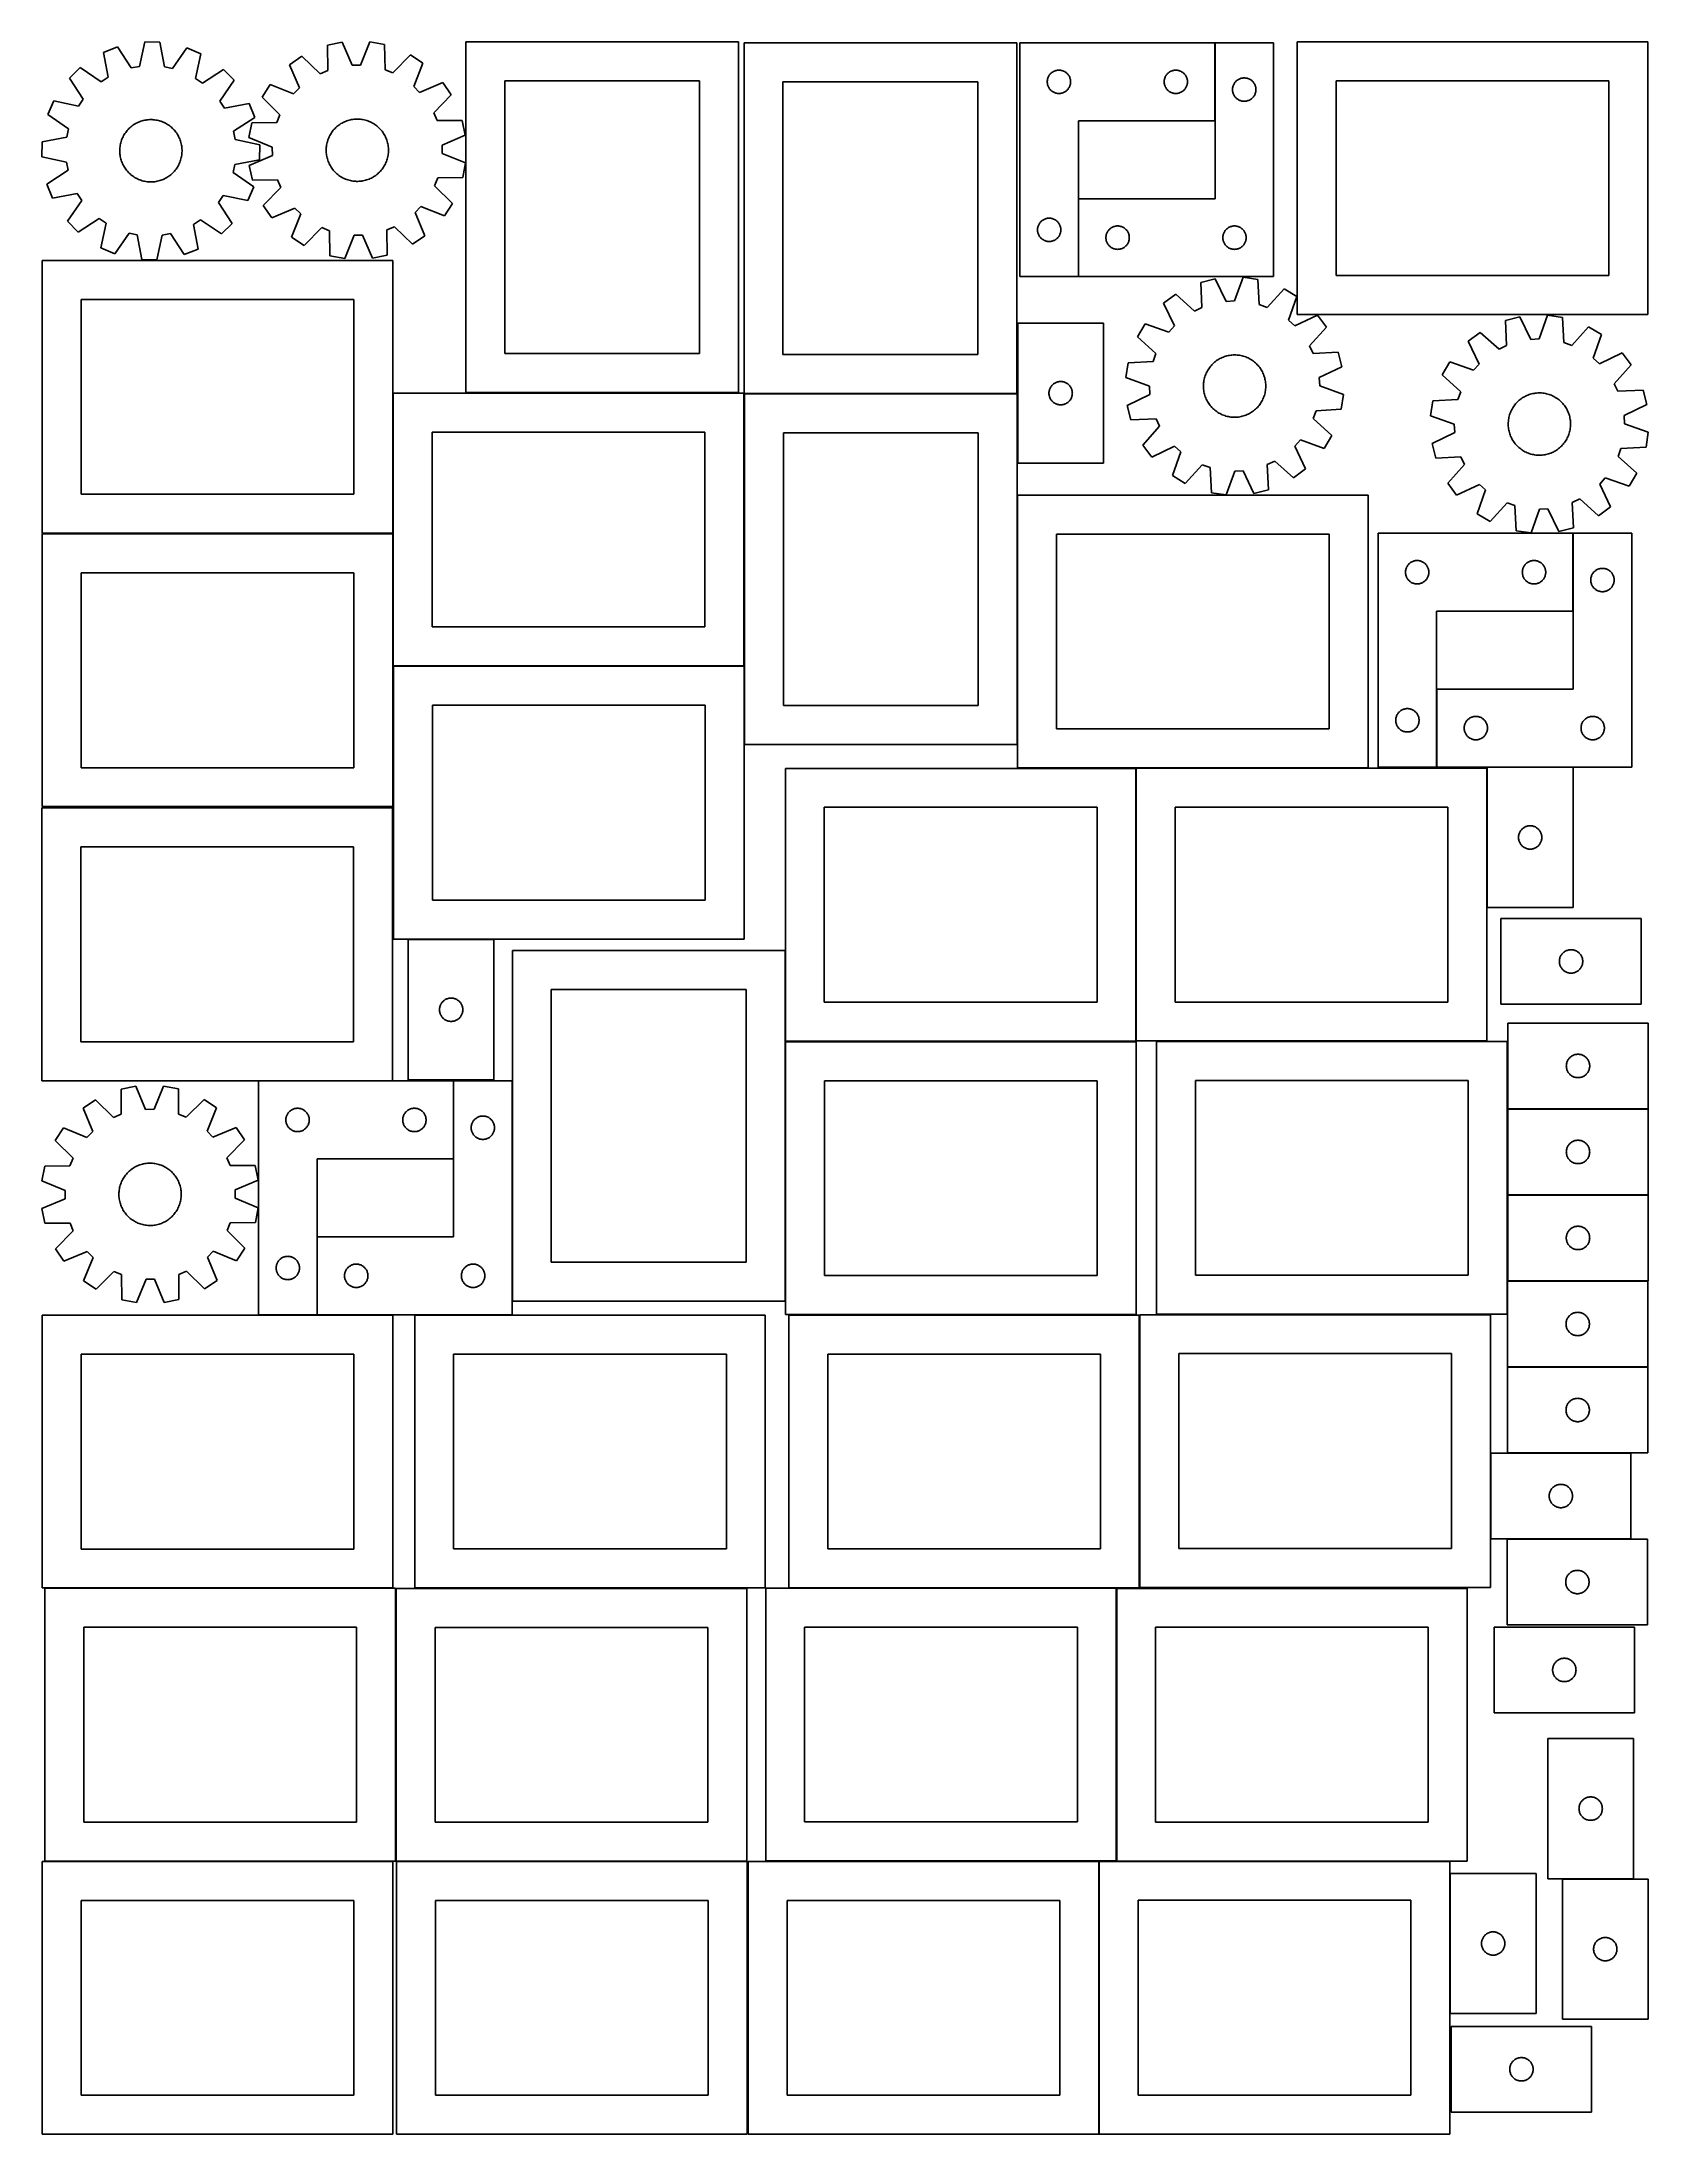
# Model space of a CAD drawing. Header units: millimetres. Extents: x 7 to 1243, y 7 to 1618.
import ezdxf

# ---------------------------------------------------------------- set-up
doc = ezdxf.new("R2010")
doc.units = ezdxf.units.MM
doc.layers.add('COMMON', color=5, linetype='CONTINUOUS', true_color=0x0000ff)
doc.layers.add('CUT', color=7, linetype='CONTINUOUS', true_color=0x000000)

msp = doc.modelspace()

# ---------------------------------------------------------------- linework, layer by layer
at = {"layer": 'COMMON'}
for p, q in [((909.835681, 1556.800601), (909.835681, 1616.800601)), ((804.835681, 1436.800601), (804.835681, 1496.800601)), ((1185.685969, 1179.166568), (1185.685969, 1239.166568)), ((1080.685969, 1059.166568), (1080.685969, 1119.166568)), ((323.516233, 817.446589), (323.516233, 757.446589)), ((218.516233, 697.446589), (218.516233, 637.446589))]:
    msp.add_line(p, q, dxfattribs=at)
at = {"layer": 'CUT'}
for p, q in [((64.800301, 1613.675534), (54.083595, 1609.404975)), ((75.402892, 1597.457412), (64.800301, 1613.675534)), ((85.827005, 1617.563895), (81.725521, 1598.626623)), ((97.362222, 1617.408271), (85.827005, 1617.563895)), ((100.951333, 1598.367244), (97.362222, 1617.408271)), ((118.276375, 1612.954077), (107.240118, 1597.027889)), ((128.873972, 1608.395962), (118.276375, 1612.954077)), ((237.758275, 1617.304685), (226.470884, 1614.92135)), ((226.470884, 1614.92135), (226.631621, 1595.54568)), ((245.444377, 1599.517997), (237.758275, 1617.304685)), ((259.140009, 1617.555803), (251.873762, 1599.593508)), ((270.480261, 1615.43822), (259.140009, 1617.555803)), ((270.774623, 1596.06412), (270.480261, 1615.43822)), ((543.078854, 1617.483219), (333.078854, 1617.483219)), ((333.078854, 1617.483219), (333.078854, 1347.483219)), ((543.078854, 1347.483219), (543.078854, 1617.483219)), ((547.243576, 1616.864313), (547.243576, 1346.864313)), ((757.243576, 1616.864313), (547.243576, 1616.864313)), ((757.243576, 1346.864313), (757.243576, 1616.864313)), ((759.735679, 1616.800601), (759.735679, 1436.800601)), ((909.735679, 1616.800601), (759.735679, 1616.800601)), ((909.735679, 1556.800601), (909.735679, 1616.800601)), ((954.935681, 1616.800601), (909.935681, 1616.800601)), ((909.935681, 1616.800601), (909.935681, 1496.800601)), ((954.935681, 1436.800601), (954.935681, 1616.800601)), ((1243.299314, 1617.528871), (973.299314, 1617.528871)), ((973.299314, 1617.528871), (973.299314, 1407.528871)), ((1243.299314, 1407.528871), (1243.299314, 1617.528871)), ((36.145465, 1597.766027), (27.878792, 1589.719439)), ((52.147389, 1586.839872), (36.145465, 1597.766027)), ((54.083595, 1609.404975), (57.541298, 1590.339648)), ((81.725521, 1598.626623), (75.402892, 1597.457412)), ((107.240118, 1597.027889), (100.951333, 1598.367244)), ((124.903192, 1589.430854), (128.873972, 1608.395962)), ((146.491583, 1596.277324), (130.200723, 1585.786838)), ((154.53817, 1588.01065), (146.491583, 1596.277324)), ((206.812837, 1606.506911), (197.296711, 1599.9855)), ((197.296711, 1599.9855), (204.85996, 1582.146226)), ((220.72054, 1593.015499), (206.812837, 1606.506911)), ((226.631621, 1595.54568), (220.72054, 1593.015499)), ((251.873762, 1599.593508), (245.444377, 1599.517997)), ((276.743496, 1593.673463), (270.774623, 1596.06412)), ((290.330506, 1607.487788), (276.743496, 1593.673463)), ((299.997168, 1601.19167), (290.330506, 1607.487788)), ((292.854976, 1583.179688), (299.997168, 1601.19167)), ((785.755081, 1594.872456), (786.291528, 1595.115517)), ((786.291528, 1595.115517), (786.842724, 1595.322972)), ((786.842724, 1595.322972), (787.406308, 1595.493934)), ((787.406308, 1595.493934), (787.979866, 1595.627669)), ((787.979866, 1595.627669), (788.560943, 1595.723605)), ((788.560943, 1595.723605), (789.147051, 1595.781332)), ((789.147051, 1595.781332), (789.735679, 1595.800601)), ((789.735679, 1595.800601), (790.324307, 1595.781332)), ((790.324307, 1595.781332), (790.910415, 1595.723605)), ((790.910415, 1595.723605), (791.491492, 1595.627669)), ((791.491492, 1595.627669), (792.06505, 1595.493934)), ((792.06505, 1595.493934), (792.628634, 1595.322972)), ((792.628634, 1595.322972), (793.17983, 1595.115517)), ((793.17983, 1595.115517), (793.716277, 1594.872456)), ((875.755081, 1594.872456), (876.291528, 1595.115517)), ((876.291528, 1595.115517), (876.842724, 1595.322972)), ((876.842724, 1595.322972), (877.406308, 1595.493934)), ((877.406308, 1595.493934), (877.979866, 1595.627669)), ((877.979866, 1595.627669), (878.560943, 1595.723605)), ((878.560943, 1595.723605), (879.147051, 1595.781332)), ((879.147051, 1595.781332), (879.735679, 1595.800601)), ((879.735679, 1595.800601), (880.324307, 1595.781332)), ((880.324307, 1595.781332), (880.910415, 1595.723605)), ((880.910415, 1595.723605), (881.491492, 1595.627669)), ((881.491492, 1595.627669), (882.06505, 1595.493934)), ((882.06505, 1595.493934), (882.628634, 1595.322972)), ((882.628634, 1595.322972), (883.17983, 1595.115517)), ((883.17983, 1595.115517), (883.716277, 1594.872456)), ((27.878792, 1589.719439), (38.369278, 1573.428579)), ((57.541298, 1590.339648), (52.147389, 1586.839872)), ((130.200723, 1585.786838), (124.903192, 1589.430854)), ((143.612015, 1572.008727), (154.53817, 1588.01065)), ((182.355109, 1584.688763), (176.058991, 1575.0221)), ((200.367092, 1577.546571), (182.355109, 1584.688763)), ((204.85996, 1582.146226), (200.367092, 1577.546571)), ((297.454632, 1578.68682), (292.854976, 1583.179688)), ((315.293905, 1586.250069), (297.454632, 1578.68682)), ((321.815317, 1576.733943), (315.293905, 1586.250069)), ((513.078854, 1587.483219), (363.078854, 1587.483219)), ((363.078854, 1587.483219), (363.078854, 1377.483219)), ((513.078854, 1377.483219), (513.078854, 1587.483219)), ((577.243576, 1586.864313), (577.243576, 1376.864313)), ((727.243576, 1586.864313), (577.243576, 1586.864313)), ((727.243576, 1376.864313), (727.243576, 1586.864313)), ((780.735679, 1586.800601), (780.754949, 1587.389229)), ((780.754949, 1586.211973), (780.735679, 1586.800601)), ((780.754949, 1587.389229), (780.812675, 1587.975337)), ((780.812675, 1585.625866), (780.754949, 1586.211973)), ((780.812675, 1587.975337), (780.908611, 1588.556414)), ((780.908611, 1585.044788), (780.812675, 1585.625866)), ((780.908611, 1588.556414), (781.042347, 1589.129973)), ((781.042347, 1584.47123), (780.908611, 1585.044788)), ((781.042347, 1589.129973), (781.213308, 1589.693557)), ((781.213308, 1583.907646), (781.042347, 1584.47123)), ((781.213308, 1589.693557), (781.420763, 1590.244752)), ((781.420763, 1583.35645), (781.213308, 1583.907646)), ((781.420763, 1590.244752), (781.663824, 1590.7812)), ((781.663824, 1582.820003), (781.420763, 1583.35645)), ((781.663824, 1590.7812), (781.94145, 1591.300601)), ((781.94145, 1582.300601), (781.663824, 1582.820003)), ((781.94145, 1591.300601), (782.252453, 1591.800733)), ((782.252453, 1581.800469), (781.94145, 1582.300601)), ((782.252453, 1591.800733), (782.595499, 1592.279454)), ((782.595499, 1581.321748), (782.252453, 1581.800469)), ((782.595499, 1592.279454), (782.969121, 1592.734714)), ((782.969121, 1580.866489), (782.595499, 1581.321748)), ((782.969121, 1592.734714), (783.371718, 1593.164562)), ((783.371718, 1580.43664), (782.969121, 1580.866489)), ((783.371718, 1593.164562), (783.801567, 1593.56716)), ((783.801567, 1580.034043), (783.371718, 1580.43664)), ((783.801567, 1593.56716), (784.256826, 1593.940781)), ((784.256826, 1579.660421), (783.801567, 1580.034043)), ((784.256826, 1593.940781), (784.735547, 1594.283828)), ((784.735547, 1579.317375), (784.256826, 1579.660421)), ((784.735547, 1594.283828), (785.235679, 1594.59483)), ((785.235679, 1579.006373), (784.735547, 1579.317375)), ((785.235679, 1594.59483), (785.755081, 1594.872456)), ((785.755081, 1578.728747), (785.235679, 1579.006373)), ((793.716277, 1594.872456), (794.235679, 1594.59483)), ((794.235679, 1579.006373), (793.716277, 1578.728747)), ((794.235679, 1594.59483), (794.735811, 1594.283828)), ((794.735811, 1579.317375), (794.235679, 1579.006373)), ((794.735811, 1594.283828), (795.214532, 1593.940781)), ((795.214532, 1579.660421), (794.735811, 1579.317375)), ((795.214532, 1593.940781), (795.669791, 1593.56716)), ((795.669791, 1580.034043), (795.214532, 1579.660421)), ((795.669791, 1593.56716), (796.09964, 1593.164562)), ((796.09964, 1580.43664), (795.669791, 1580.034043)), ((796.09964, 1593.164562), (796.502237, 1592.734714)), ((796.502237, 1580.866489), (796.09964, 1580.43664)), ((796.502237, 1592.734714), (796.875859, 1592.279454)), ((796.875859, 1581.321748), (796.502237, 1580.866489)), ((796.875859, 1592.279454), (797.218906, 1591.800733)), ((797.218906, 1581.800469), (796.875859, 1581.321748)), ((797.218906, 1591.800733), (797.529908, 1591.300601)), ((797.529908, 1582.300601), (797.218906, 1581.800469)), ((797.529908, 1591.300601), (797.807534, 1590.7812)), ((797.807534, 1582.820003), (797.529908, 1582.300601)), ((797.807534, 1590.7812), (798.050595, 1590.244752)), ((798.050595, 1583.35645), (797.807534, 1582.820003)), ((798.050595, 1590.244752), (798.25805, 1589.693557)), ((798.25805, 1583.907646), (798.050595, 1583.35645)), ((798.25805, 1589.693557), (798.429011, 1589.129973)), ((798.429011, 1584.47123), (798.25805, 1583.907646)), ((798.429011, 1589.129973), (798.562747, 1588.556414)), ((798.562747, 1585.044788), (798.429011, 1584.47123)), ((798.562747, 1588.556414), (798.658683, 1587.975337)), ((798.658683, 1585.625866), (798.562747, 1585.044788)), ((798.658683, 1587.975337), (798.716409, 1587.389229)), ((798.716409, 1586.211973), (798.658683, 1585.625866)), ((798.716409, 1587.389229), (798.735679, 1586.800601)), ((798.735679, 1586.800601), (798.716409, 1586.211973)), ((870.735679, 1586.800601), (870.754949, 1587.389229)), ((870.754949, 1586.211973), (870.735679, 1586.800601)), ((870.754949, 1587.389229), (870.812675, 1587.975337)), ((870.812675, 1585.625866), (870.754949, 1586.211973)), ((870.812675, 1587.975337), (870.908611, 1588.556414)), ((870.908611, 1585.044788), (870.812675, 1585.625866)), ((870.908611, 1588.556414), (871.042347, 1589.129973)), ((871.042347, 1584.47123), (870.908611, 1585.044788)), ((871.042347, 1589.129973), (871.213308, 1589.693557)), ((871.213308, 1583.907646), (871.042347, 1584.47123)), ((871.213308, 1589.693557), (871.420763, 1590.244752)), ((871.420763, 1583.35645), (871.213308, 1583.907646)), ((871.420763, 1590.244752), (871.663824, 1590.7812)), ((871.663824, 1582.820003), (871.420763, 1583.35645)), ((871.663824, 1590.7812), (871.94145, 1591.300601)), ((871.94145, 1582.300601), (871.663824, 1582.820003)), ((871.94145, 1591.300601), (872.252453, 1591.800733)), ((872.252453, 1581.800469), (871.94145, 1582.300601)), ((872.252453, 1591.800733), (872.595499, 1592.279454)), ((872.595499, 1581.321748), (872.252453, 1581.800469)), ((872.595499, 1592.279454), (872.969121, 1592.734714)), ((872.969121, 1580.866489), (872.595499, 1581.321748)), ((872.969121, 1592.734714), (873.371718, 1593.164562)), ((873.371718, 1580.43664), (872.969121, 1580.866489)), ((873.371718, 1593.164562), (873.801567, 1593.56716)), ((873.801567, 1580.034043), (873.371718, 1580.43664)), ((873.801567, 1593.56716), (874.256826, 1593.940781)), ((874.256826, 1579.660421), (873.801567, 1580.034043)), ((874.256826, 1593.940781), (874.735547, 1594.283828)), ((874.735547, 1579.317375), (874.256826, 1579.660421)), ((874.735547, 1594.283828), (875.235679, 1594.59483)), ((875.235679, 1579.006373), (874.735547, 1579.317375)), ((875.235679, 1594.59483), (875.755081, 1594.872456)), ((875.755081, 1578.728747), (875.235679, 1579.006373)), ((883.716277, 1594.872456), (884.235679, 1594.59483)), ((884.235679, 1579.006373), (883.716277, 1578.728747)), ((884.235679, 1594.59483), (884.735811, 1594.283828)), ((884.735811, 1579.317375), (884.235679, 1579.006373)), ((884.735811, 1594.283828), (885.214532, 1593.940781)), ((885.214532, 1579.660421), (884.735811, 1579.317375)), ((885.214532, 1593.940781), (885.669791, 1593.56716)), ((885.669791, 1580.034043), (885.214532, 1579.660421)), ((885.669791, 1593.56716), (886.09964, 1593.164562)), ((886.09964, 1580.43664), (885.669791, 1580.034043)), ((886.09964, 1593.164562), (886.502237, 1592.734714)), ((886.502237, 1580.866489), (886.09964, 1580.43664)), ((886.502237, 1592.734714), (886.875859, 1592.279454)), ((886.875859, 1581.321748), (886.502237, 1580.866489)), ((886.875859, 1592.279454), (887.218906, 1591.800733)), ((887.218906, 1581.800469), (886.875859, 1581.321748)), ((887.218906, 1591.800733), (887.529908, 1591.300601)), ((887.529908, 1582.300601), (887.218906, 1581.800469)), ((887.529908, 1591.300601), (887.807534, 1590.7812)), ((887.807534, 1582.820003), (887.529908, 1582.300601)), ((887.807534, 1590.7812), (888.050595, 1590.244752)), ((888.050595, 1583.35645), (887.807534, 1582.820003)), ((888.050595, 1590.244752), (888.25805, 1589.693557)), ((888.25805, 1583.907646), (888.050595, 1583.35645)), ((888.25805, 1589.693557), (888.429011, 1589.129973)), ((888.429011, 1584.47123), (888.25805, 1583.907646)), ((888.429011, 1589.129973), (888.562747, 1588.556414)), ((888.562747, 1585.044788), (888.429011, 1584.47123)), ((888.562747, 1588.556414), (888.658683, 1587.975337)), ((888.658683, 1585.625866), (888.562747, 1585.044788)), ((888.658683, 1587.975337), (888.716409, 1587.389229)), ((888.716409, 1586.211973), (888.658683, 1585.625866)), ((888.716409, 1587.389229), (888.735679, 1586.800601)), ((888.735679, 1586.800601), (888.716409, 1586.211973)), ((923.435681, 1580.800601), (923.454951, 1581.389229)), ((923.454951, 1580.211973), (923.435681, 1580.800601)), ((923.454951, 1581.389229), (923.512677, 1581.975337)), ((923.512677, 1579.625866), (923.454951, 1580.211973)), ((923.512677, 1581.975337), (923.608613, 1582.556414)), ((923.608613, 1579.044788), (923.512677, 1579.625866)), ((923.608613, 1582.556414), (923.742349, 1583.129973)), ((923.742349, 1578.47123), (923.608613, 1579.044788)), ((923.742349, 1583.129973), (923.91331, 1583.693557)), ((923.91331, 1583.693557), (924.120765, 1584.244752)), ((924.120765, 1584.244752), (924.363826, 1584.7812)), ((924.363826, 1584.7812), (924.641452, 1585.300601)), ((924.641452, 1585.300601), (924.952455, 1585.800733)), ((924.952455, 1585.800733), (925.295501, 1586.279454)), ((925.295501, 1586.279454), (925.669123, 1586.734714)), ((925.669123, 1586.734714), (926.07172, 1587.164562)), ((926.07172, 1587.164562), (926.501569, 1587.56716)), ((926.501569, 1587.56716), (926.956828, 1587.940781)), ((926.956828, 1587.940781), (927.435549, 1588.283828)), ((927.435549, 1588.283828), (927.935681, 1588.59483)), ((927.935681, 1588.59483), (928.455083, 1588.872456)), ((928.455083, 1588.872456), (928.99153, 1589.115517)), ((928.99153, 1589.115517), (929.542726, 1589.322972)), ((929.542726, 1589.322972), (930.10631, 1589.493934)), ((930.10631, 1589.493934), (930.679868, 1589.627669)), ((930.679868, 1589.627669), (931.260945, 1589.723605)), ((931.260945, 1589.723605), (931.847053, 1589.781332)), ((931.847053, 1589.781332), (932.435681, 1589.800601)), ((932.435681, 1589.800601), (933.024309, 1589.781332)), ((933.024309, 1589.781332), (933.610417, 1589.723605)), ((933.610417, 1589.723605), (934.191494, 1589.627669)), ((934.191494, 1589.627669), (934.765052, 1589.493934)), ((934.765052, 1589.493934), (935.328636, 1589.322972)), ((935.328636, 1589.322972), (935.879832, 1589.115517)), ((935.879832, 1589.115517), (936.416279, 1588.872456)), ((936.416279, 1588.872456), (936.935681, 1588.59483)), ((936.935681, 1588.59483), (937.435813, 1588.283828)), ((937.435813, 1588.283828), (937.914534, 1587.940781)), ((937.914534, 1587.940781), (938.369793, 1587.56716)), ((938.369793, 1587.56716), (938.799642, 1587.164562)), ((938.799642, 1587.164562), (939.202239, 1586.734714)), ((939.202239, 1586.734714), (939.575861, 1586.279454)), ((939.575861, 1586.279454), (939.918908, 1585.800733)), ((939.918908, 1585.800733), (940.22991, 1585.300601)), ((940.22991, 1585.300601), (940.507536, 1584.7812)), ((940.507536, 1584.7812), (940.750597, 1584.244752)), ((940.750597, 1584.244752), (940.958052, 1583.693557)), ((940.958052, 1583.693557), (941.129013, 1583.129973)), ((941.129013, 1583.129973), (941.262749, 1582.556414)), ((941.262749, 1579.044788), (941.129013, 1578.47123)), ((941.262749, 1582.556414), (941.358685, 1581.975337)), ((941.358685, 1579.625866), (941.262749, 1579.044788)), ((941.358685, 1581.975337), (941.416411, 1581.389229)), ((941.416411, 1580.211973), (941.358685, 1579.625866)), ((941.416411, 1581.389229), (941.435681, 1580.800601)), ((941.435681, 1580.800601), (941.416411, 1580.211973)), ((1213.299314, 1587.528871), (1003.299314, 1587.528871)), ((1003.299314, 1587.528871), (1003.299314, 1437.528871)), ((1213.299314, 1437.528871), (1213.299314, 1587.528871)), ((15.760154, 1572.101828), (11.202039, 1561.504231)), ((34.725262, 1568.131048), (15.760154, 1572.101828)), ((38.369278, 1573.428579), (34.725262, 1568.131048)), ((147.111791, 1566.614817), (143.612015, 1572.008727)), ((166.177119, 1570.072521), (147.111791, 1566.614817)), ((170.447677, 1559.355814), (166.177119, 1570.072521)), ((176.058991, 1575.0221), (189.873316, 1561.43509)), ((308.323905, 1562.826239), (321.815317, 1576.733943)), ((310.854086, 1556.915159), (308.323905, 1562.826239)), ((786.291528, 1578.485686), (785.755081, 1578.728747)), ((786.842724, 1578.27823), (786.291528, 1578.485686)), ((787.406308, 1578.107269), (786.842724, 1578.27823)), ((787.979866, 1577.973534), (787.406308, 1578.107269)), ((788.560943, 1577.877598), (787.979866, 1577.973534)), ((789.147051, 1577.819871), (788.560943, 1577.877598)), ((789.735679, 1577.800601), (789.147051, 1577.819871)), ((790.324307, 1577.819871), (789.735679, 1577.800601)), ((790.910415, 1577.877598), (790.324307, 1577.819871)), ((791.491492, 1577.973534), (790.910415, 1577.877598)), ((792.06505, 1578.107269), (791.491492, 1577.973534)), ((792.628634, 1578.27823), (792.06505, 1578.107269)), ((793.17983, 1578.485686), (792.628634, 1578.27823)), ((793.716277, 1578.728747), (793.17983, 1578.485686)), ((876.291528, 1578.485686), (875.755081, 1578.728747)), ((876.842724, 1578.27823), (876.291528, 1578.485686)), ((877.406308, 1578.107269), (876.842724, 1578.27823)), ((877.979866, 1577.973534), (877.406308, 1578.107269)), ((878.560943, 1577.877598), (877.979866, 1577.973534)), ((879.147051, 1577.819871), (878.560943, 1577.877598)), ((879.735679, 1577.800601), (879.147051, 1577.819871)), ((880.324307, 1577.819871), (879.735679, 1577.800601)), ((880.910415, 1577.877598), (880.324307, 1577.819871)), ((881.491492, 1577.973534), (880.910415, 1577.877598)), ((882.06505, 1578.107269), (881.491492, 1577.973534)), ((882.628634, 1578.27823), (882.06505, 1578.107269)), ((883.17983, 1578.485686), (882.628634, 1578.27823)), ((883.716277, 1578.728747), (883.17983, 1578.485686)), ((923.91331, 1577.907646), (923.742349, 1578.47123)), ((924.120765, 1577.35645), (923.91331, 1577.907646)), ((924.363826, 1576.820003), (924.120765, 1577.35645)), ((924.641452, 1576.300601), (924.363826, 1576.820003)), ((924.952455, 1575.800469), (924.641452, 1576.300601)), ((925.295501, 1575.321748), (924.952455, 1575.800469)), ((925.669123, 1574.866489), (925.295501, 1575.321748)), ((926.07172, 1574.43664), (925.669123, 1574.866489)), ((926.501569, 1574.034043), (926.07172, 1574.43664)), ((926.956828, 1573.660421), (926.501569, 1574.034043)), ((927.435549, 1573.317375), (926.956828, 1573.660421)), ((927.935681, 1573.006373), (927.435549, 1573.317375)), ((928.455083, 1572.728747), (927.935681, 1573.006373)), ((928.99153, 1572.485686), (928.455083, 1572.728747)), ((929.542726, 1572.27823), (928.99153, 1572.485686)), ((930.10631, 1572.107269), (929.542726, 1572.27823)), ((930.679868, 1571.973534), (930.10631, 1572.107269)), ((931.260945, 1571.877598), (930.679868, 1571.973534)), ((931.847053, 1571.819871), (931.260945, 1571.877598)), ((932.435681, 1571.800601), (931.847053, 1571.819871)), ((933.024309, 1571.819871), (932.435681, 1571.800601)), ((933.610417, 1571.877598), (933.024309, 1571.819871)), ((934.191494, 1571.973534), (933.610417, 1571.877598)), ((934.765052, 1572.107269), (934.191494, 1571.973534)), ((935.328636, 1572.27823), (934.765052, 1572.107269)), ((935.879832, 1572.485686), (935.328636, 1572.27823)), ((936.416279, 1572.728747), (935.879832, 1572.485686)), ((936.935681, 1573.006373), (936.416279, 1572.728747)), ((937.435813, 1573.317375), (936.935681, 1573.006373)), ((937.914534, 1573.660421), (937.435813, 1573.317375)), ((938.369793, 1574.034043), (937.914534, 1573.660421)), ((938.799642, 1574.43664), (938.369793, 1574.034043)), ((939.202239, 1574.866489), (938.799642, 1574.43664)), ((939.575861, 1575.321748), (939.202239, 1574.866489)), ((939.918908, 1575.800469), (939.575861, 1575.321748)), ((940.22991, 1576.300601), (939.918908, 1575.800469)), ((940.507536, 1576.820003), (940.22991, 1576.300601)), ((940.750597, 1577.35645), (940.507536, 1576.820003)), ((940.958052, 1577.907646), (940.750597, 1577.35645)), ((941.129013, 1578.47123), (940.958052, 1577.907646)), ((11.202039, 1561.504231), (27.128227, 1550.467974)), ((27.128227, 1550.467974), (25.788872, 1544.179189)), ((69.982891, 1546.202736), (70.510231, 1547.027725)), ((70.510231, 1547.027725), (71.070783, 1547.830519)), ((71.070783, 1547.830519), (71.663613, 1548.60978)), ((71.663613, 1548.60978), (72.287734, 1549.364212)), ((72.287734, 1549.364212), (72.942109, 1550.092559)), ((72.942109, 1550.092559), (73.625647, 1550.793609)), ((73.625647, 1550.793609), (74.337211, 1551.466195)), ((74.337211, 1551.466195), (75.075616, 1552.109197)), ((75.075616, 1552.109197), (75.839635, 1552.721546)), ((75.839635, 1552.721546), (76.627994, 1553.302222)), ((76.627994, 1553.302222), (77.439382, 1553.850259)), ((77.439382, 1553.850259), (78.272449, 1554.364744)), ((78.272449, 1554.364744), (79.125807, 1554.844822)), ((79.125807, 1554.844822), (79.998037, 1555.289692)), ((79.998037, 1555.289692), (80.887687, 1555.698616)), ((80.887687, 1555.698616), (81.793276, 1556.070911)), ((81.793276, 1556.070911), (82.713297, 1556.405959)), ((82.713297, 1556.405959), (83.646218, 1556.703202)), ((83.646218, 1556.703202), (84.590487, 1556.962145)), ((84.590487, 1556.962145), (85.544532, 1557.182358)), ((85.544532, 1557.182358), (86.506765, 1557.363472)), ((86.506765, 1557.363472), (87.475585, 1557.505188)), ((87.475585, 1557.505188), (88.449378, 1557.607269)), ((88.449378, 1557.607269), (89.426526, 1557.669546)), ((89.426526, 1557.669546), (90.4054, 1557.691914)), ((90.4054, 1557.691914), (91.384372, 1557.674337)), ((91.384372, 1557.674337), (92.361812, 1557.616843)), ((92.361812, 1557.616843), (93.336094, 1557.519529)), ((93.336094, 1557.519529), (94.305596, 1557.382557)), ((94.305596, 1557.382557), (95.268704, 1557.206153)), ((95.268704, 1557.206153), (96.223815, 1556.990613)), ((96.223815, 1556.990613), (97.16934, 1556.736294)), ((97.16934, 1556.736294), (98.103705, 1556.443621)), ((98.103705, 1556.443621), (99.025354, 1556.11308)), ((99.025354, 1556.11308), (99.932754, 1555.74522)), ((99.932754, 1555.74522), (100.824395, 1555.340656)), ((100.824395, 1555.340656), (101.698791, 1554.900059)), ((101.698791, 1554.900059), (102.554489, 1554.424164)), ((102.554489, 1554.424164), (103.390064, 1553.913762)), ((103.390064, 1553.913762), (104.204125, 1553.369703)), ((104.204125, 1553.369703), (104.995316, 1552.792892)), ((104.995316, 1552.792892), (105.762322, 1552.18429)), ((105.762322, 1552.18429), (106.503866, 1551.544909)), ((106.503866, 1551.544909), (107.218713, 1550.875813)), ((107.218713, 1550.875813), (107.905674, 1550.178117)), ((107.905674, 1550.178117), (108.563605, 1549.452981)), ((108.563605, 1549.452981), (109.191412, 1548.701613)), ((109.191412, 1548.701613), (109.788048, 1547.925263)), ((109.788048, 1547.925263), (110.352522, 1547.125222)), ((110.352522, 1547.125222), (110.883894, 1546.302824)), ((154.229555, 1548.753223), (170.447677, 1559.355814)), ((155.398767, 1542.430595), (154.229555, 1548.753223)), ((168.108559, 1555.171855), (165.990976, 1543.831603)), ((187.48266, 1555.466217), (168.108559, 1555.171855)), ((189.873316, 1561.43509), (187.48266, 1555.466217)), ((228.729538, 1546.267871), (229.24229, 1547.102005)), ((229.24229, 1547.102005), (229.788639, 1547.914531)), ((229.788639, 1547.914531), (230.367675, 1548.704095)), ((230.367675, 1548.704095), (230.978435, 1549.469385)), ((230.978435, 1549.469385), (231.619901, 1550.209125)), ((231.619901, 1550.209125), (232.291006, 1550.922086)), ((232.291006, 1550.922086), (232.990634, 1551.60708)), ((232.990634, 1551.60708), (233.717619, 1552.262966)), ((233.717619, 1552.262966), (234.470752, 1552.888655)), ((234.470752, 1552.888655), (235.248779, 1553.483103)), ((235.248779, 1553.483103), (236.050406, 1554.045322)), ((236.050406, 1554.045322), (236.874297, 1554.574376)), ((236.874297, 1554.574376), (237.719082, 1555.069385)), ((237.719082, 1555.069385), (238.583355, 1555.529523)), ((238.583355, 1555.529523), (239.465677, 1555.954027)), ((239.465677, 1555.954027), (240.36458, 1556.342188)), ((240.36458, 1556.342188), (241.278567, 1556.693362)), ((241.278567, 1556.693362), (242.206117, 1557.006963)), ((242.206117, 1557.006963), (243.145687, 1557.282469)), ((243.145687, 1557.282469), (244.095712, 1557.519423)), ((244.095712, 1557.519423), (245.054612, 1557.717429)), ((245.054612, 1557.717429), (246.02079, 1557.876158)), ((246.02079, 1557.876158), (246.992638, 1557.995347)), ((246.992638, 1557.995347), (247.968539, 1558.074795)), ((247.968539, 1558.074795), (248.946869, 1558.114372)), ((248.946869, 1558.114372), (249.925999, 1558.114011)), ((249.925999, 1558.114011), (250.904299, 1558.073713)), ((250.904299, 1558.073713), (251.880141, 1557.993546)), ((251.880141, 1557.993546), (252.851902, 1557.873641)), ((252.851902, 1557.873641), (253.817963, 1557.7142)), ((253.817963, 1557.7142), (254.776716, 1557.515487)), ((254.776716, 1557.515487), (255.726567, 1557.277834)), ((255.726567, 1557.277834), (256.665933, 1557.001635)), ((256.665933, 1557.001635), (257.593252, 1556.687351)), ((257.593252, 1556.687351), (258.50698, 1556.335504)), ((258.50698, 1556.335504), (259.405596, 1555.94668)), ((259.405596, 1555.94668), (260.287605, 1555.521526)), ((260.287605, 1555.521526), (261.151539, 1555.060751)), ((261.151539, 1555.060751), (261.995959, 1554.56512)), ((261.995959, 1554.56512), (262.81946, 1554.035459)), ((262.81946, 1554.035459), (263.620672, 1553.472649)), ((263.620672, 1553.472649), (264.398261, 1552.877628)), ((264.398261, 1552.877628), (265.150932, 1552.251385)), ((265.150932, 1552.251385), (265.877434, 1551.594962)), ((265.877434, 1551.594962), (266.576557, 1550.909453)), ((266.576557, 1550.909453), (267.247137, 1550.195998)), ((267.247137, 1550.195998), (267.888058, 1549.455785)), ((267.888058, 1549.455785), (268.498253, 1548.690046)), ((268.498253, 1548.690046), (269.076707, 1547.900054)), ((269.076707, 1547.900054), (269.622457, 1547.087126)), ((269.622457, 1547.087126), (270.134595, 1546.252615)), ((330.229756, 1557.075895), (310.854086, 1556.915159)), ((332.61309, 1545.788505), (330.229756, 1557.075895)), ((804.735679, 1436.800601), (804.735679, 1556.800601)), ((804.735679, 1556.800601), (909.735679, 1556.800601)), ((6.747845, 1540.590079), (6.592221, 1529.054861)), ((25.788872, 1544.179189), (6.747845, 1540.590079)), ((66.467997, 1534.122832), (66.50554, 1535.101242)), ((66.470393, 1533.143705), (66.467997, 1534.122832)), ((66.512724, 1532.165491), (66.470393, 1533.143705)), ((66.50554, 1535.101242), (66.58296, 1536.077306)), ((66.59492, 1531.189817), (66.512724, 1532.165491)), ((66.58296, 1536.077306), (66.700128, 1537.0494)), ((66.716844, 1530.218308), (66.59492, 1531.189817)), ((66.700128, 1537.0494), (66.856849, 1538.015906)), ((66.856849, 1538.015906), (67.052861, 1538.975215)), ((67.052861, 1538.975215), (67.28784, 1539.925731)), ((67.28784, 1539.925731), (67.561392, 1540.865872)), ((67.561392, 1540.865872), (67.873065, 1541.794072)), ((67.873065, 1541.794072), (68.222338, 1542.708787)), ((68.222338, 1542.708787), (68.60863, 1543.608494)), ((68.60863, 1543.608494), (69.031298, 1544.491697)), ((69.031298, 1544.491697), (69.48964, 1545.356924)), ((69.48964, 1545.356924), (69.982891, 1546.202736)), ((110.883894, 1546.302824), (111.381279, 1545.459436)), ((111.381279, 1545.459436), (111.843849, 1544.596462)), ((111.843849, 1544.596462), (112.270835, 1543.715339)), ((112.270835, 1543.715339), (112.661526, 1542.817533)), ((112.661526, 1542.817533), (113.015271, 1541.904538)), ((113.015271, 1541.904538), (113.331483, 1540.977874)), ((113.331483, 1540.977874), (113.609633, 1540.039084)), ((113.609633, 1540.039084), (113.849261, 1539.08973)), ((113.849261, 1539.08973), (114.049966, 1538.131391)), ((114.049966, 1538.131391), (114.211415, 1537.165664)), ((114.211415, 1537.165664), (114.333339, 1536.194155)), ((114.345299, 1531.306666), (114.228131, 1530.334572)), ((114.333339, 1536.194155), (114.415535, 1535.218481)), ((114.422719, 1532.28273), (114.345299, 1531.306666)), ((114.415535, 1535.218481), (114.457866, 1534.240267)), ((114.460262, 1533.26114), (114.422719, 1532.28273)), ((114.457866, 1534.240267), (114.460262, 1533.26114)), ((174.336038, 1538.329111), (155.398767, 1542.430595)), ((165.990976, 1543.831603), (183.953272, 1536.565356)), ((174.180414, 1526.793893), (174.336038, 1538.329111)), ((183.953272, 1536.565356), (184.028782, 1530.135972)), ((225.427594, 1534.12803), (225.447928, 1535.106949)), ((225.447206, 1533.149097), (225.427594, 1534.12803)), ((225.506732, 1532.171778), (225.447206, 1533.149097)), ((225.447928, 1535.106949), (225.508173, 1536.084223)), ((225.606071, 1531.1977), (225.506732, 1532.171778)), ((225.508173, 1536.084223), (225.60823, 1537.058227)), ((225.745058, 1530.228486), (225.606071, 1531.1977)), ((225.60823, 1537.058227), (225.747932, 1538.02734)), ((225.747932, 1538.02734), (225.927046, 1538.989947)), ((225.927046, 1538.989947), (226.145275, 1539.944448)), ((226.145275, 1539.944448), (226.402254, 1540.889253)), ((226.402254, 1540.889253), (226.697557, 1541.82279)), ((226.697557, 1541.82279), (227.030692, 1542.743505)), ((227.030692, 1542.743505), (227.401105, 1543.649865)), ((227.401105, 1543.649865), (227.808178, 1544.540363)), ((227.808178, 1544.540363), (228.251235, 1545.413516)), ((228.251235, 1545.413516), (228.729538, 1546.267871)), ((270.134595, 1546.252615), (270.612268, 1545.397908)), ((270.612268, 1545.397908), (271.054681, 1544.524429)), ((271.054681, 1544.524429), (271.461098, 1543.633631)), ((271.461098, 1543.633631), (271.830842, 1542.726998)), ((271.830842, 1542.726998), (272.163299, 1541.806037)), ((272.163299, 1541.806037), (272.457914, 1540.872283)), ((272.457914, 1540.872283), (272.714197, 1539.927289)), ((272.714197, 1539.927289), (272.931722, 1538.972628)), ((272.931722, 1538.972628), (273.110127, 1538.009888)), ((273.246955, 1531.180147), (273.107254, 1530.211034)), ((273.110127, 1538.009888), (273.249115, 1537.040673)), ((273.347012, 1532.154151), (273.246955, 1531.180147)), ((273.249115, 1537.040673), (273.348454, 1536.066596)), ((273.407258, 1533.131425), (273.347012, 1532.154151)), ((273.348454, 1536.066596), (273.407979, 1535.089277)), ((273.427591, 1534.110344), (273.407258, 1533.131425)), ((273.407979, 1535.089277), (273.427591, 1534.110344)), ((314.826403, 1538.102402), (332.61309, 1545.788505)), ((314.901913, 1531.673018), (314.826403, 1538.102402)), ((332.864209, 1524.406771), (314.901913, 1531.673018)), ((6.592221, 1529.054861), (25.529492, 1524.953377)), ((26.698704, 1518.630749), (10.480582, 1508.028158)), ((25.529492, 1524.953377), (26.698704, 1518.630749)), ((66.878293, 1529.252581), (66.716844, 1530.218308)), ((67.078998, 1528.294242), (66.878293, 1529.252581)), ((67.318626, 1527.344888), (67.078998, 1528.294242)), ((67.596777, 1526.406098), (67.318626, 1527.344888)), ((67.912988, 1525.479434), (67.596777, 1526.406098)), ((68.266733, 1524.566439), (67.912988, 1525.479434)), ((68.657424, 1523.668633), (68.266733, 1524.566439)), ((69.08441, 1522.78751), (68.657424, 1523.668633)), ((69.546981, 1521.924536), (69.08441, 1522.78751)), ((70.044365, 1521.081148), (69.546981, 1521.924536)), ((70.575737, 1520.25875), (70.044365, 1521.081148)), ((71.140211, 1519.458709), (70.575737, 1520.25875)), ((71.736847, 1518.682359), (71.140211, 1519.458709)), ((72.364654, 1517.930991), (71.736847, 1518.682359)), ((73.022585, 1517.205855), (72.364654, 1517.930991)), ((73.709546, 1516.508159), (73.022585, 1517.205855)), ((74.424393, 1515.839063), (73.709546, 1516.508159)), ((75.165937, 1515.199682), (74.424393, 1515.839063)), ((75.932943, 1514.59108), (75.165937, 1515.199682)), ((76.724135, 1514.014269), (75.932943, 1514.59108)), ((105.088624, 1514.662426), (104.300265, 1514.08175)), ((105.852643, 1515.274775), (105.088624, 1514.662426)), ((106.591048, 1515.917777), (105.852643, 1515.274775)), ((107.302612, 1516.590363), (106.591048, 1515.917777)), ((107.98615, 1517.291413), (107.302612, 1516.590363)), ((108.640525, 1518.01976), (107.98615, 1517.291413)), ((109.264646, 1518.774192), (108.640525, 1518.01976)), ((109.857476, 1519.553453), (109.264646, 1518.774192)), ((110.418028, 1520.356247), (109.857476, 1519.553453)), ((110.945368, 1521.181236), (110.418028, 1520.356247)), ((111.438619, 1522.027048), (110.945368, 1521.181236)), ((111.896961, 1522.892275), (111.438619, 1522.027048)), ((112.319629, 1523.775478), (111.896961, 1522.892275)), ((112.705921, 1524.675185), (112.319629, 1523.775478)), ((113.055194, 1525.5899), (112.705921, 1524.675185)), ((113.366867, 1526.5181), (113.055194, 1525.5899)), ((113.64042, 1527.458241), (113.366867, 1526.5181)), ((113.875398, 1528.408757), (113.64042, 1527.458241)), ((114.071411, 1529.368066), (113.875398, 1528.408757)), ((114.228131, 1530.334572), (114.071411, 1529.368066)), ((153.800033, 1516.915998), (155.139387, 1523.204783)), ((169.72622, 1505.879741), (153.800033, 1516.915998)), ((155.139387, 1523.204783), (174.180414, 1526.793893)), ((184.028782, 1530.135972), (166.242095, 1522.449869)), ((166.242095, 1522.449869), (168.62543, 1511.162479)), ((225.923463, 1529.265746), (225.745058, 1530.228486)), ((226.140988, 1528.311085), (225.923463, 1529.265746)), ((226.397272, 1527.366091), (226.140988, 1528.311085)), ((226.691887, 1526.432337), (226.397272, 1527.366091)), ((227.024343, 1525.511376), (226.691887, 1526.432337)), ((227.394087, 1524.604743), (227.024343, 1525.511376)), ((227.800504, 1523.713945), (227.394087, 1524.604743)), ((228.242918, 1522.840466), (227.800504, 1523.713945)), ((228.720591, 1521.985759), (228.242918, 1522.840466)), ((229.232728, 1521.151247), (228.720591, 1521.985759)), ((229.778478, 1520.338319), (229.232728, 1521.151247)), ((230.356933, 1519.548328), (229.778478, 1520.338319)), ((230.967128, 1518.782589), (230.356933, 1519.548328)), ((231.608049, 1518.042376), (230.967128, 1518.782589)), ((232.278629, 1517.328921), (231.608049, 1518.042376)), ((232.977751, 1516.643412), (232.278629, 1517.328921)), ((233.704253, 1515.986989), (232.977751, 1516.643412)), ((234.456925, 1515.360746), (233.704253, 1515.986989)), ((235.234514, 1514.765725), (234.456925, 1515.360746)), ((236.035725, 1514.202915), (235.234514, 1514.765725)), ((263.606406, 1514.755271), (262.80478, 1514.193052)), ((264.384433, 1515.349719), (263.606406, 1514.755271)), ((265.137566, 1515.975407), (264.384433, 1515.349719)), ((265.864551, 1516.631294), (265.137566, 1515.975407)), ((266.564179, 1517.316288), (265.864551, 1516.631294)), ((267.235284, 1518.029249), (266.564179, 1517.316288)), ((267.876751, 1518.768989), (267.235284, 1518.029249)), ((268.48751, 1519.534279), (267.876751, 1518.768989)), ((269.066546, 1520.323843), (268.48751, 1519.534279)), ((269.612895, 1521.136369), (269.066546, 1520.323843)), ((270.125648, 1521.970503), (269.612895, 1521.136369)), ((270.60395, 1522.824858), (270.125648, 1521.970503)), ((271.047007, 1523.698011), (270.60395, 1522.824858)), ((271.454081, 1524.588508), (271.047007, 1523.698011)), ((271.824493, 1525.494869), (271.454081, 1524.588508)), ((272.157628, 1526.415584), (271.824493, 1525.494869)), ((272.452931, 1527.349121), (272.157628, 1526.415584)), ((272.709911, 1528.293926), (272.452931, 1527.349121)), ((272.928139, 1529.248427), (272.709911, 1528.293926)), ((273.107254, 1530.211034), (272.928139, 1529.248427)), ((330.746626, 1513.066519), (332.864209, 1524.406771)), ((10.480582, 1508.028158), (14.751141, 1497.311451)), ((14.751141, 1497.311451), (33.816468, 1500.769155)), ((33.816468, 1500.769155), (37.316244, 1495.375245)), ((77.538195, 1513.47021), (76.724135, 1514.014269)), ((78.37377, 1512.959808), (77.538195, 1513.47021)), ((79.229468, 1512.483913), (78.37377, 1512.959808)), ((80.103865, 1512.043316), (79.229468, 1512.483913)), ((80.995505, 1511.638752), (80.103865, 1512.043316)), ((81.902905, 1511.270892), (80.995505, 1511.638752)), ((82.824554, 1510.940351), (81.902905, 1511.270892)), ((83.758919, 1510.647678), (82.824554, 1510.940351)), ((84.704444, 1510.393359), (83.758919, 1510.647678)), ((85.659555, 1510.177819), (84.704444, 1510.393359)), ((86.622663, 1510.001415), (85.659555, 1510.177819)), ((87.592165, 1509.864443), (86.622663, 1510.001415)), ((88.566447, 1509.767129), (87.592165, 1509.864443)), ((89.543887, 1509.709635), (88.566447, 1509.767129)), ((90.522859, 1509.692058), (89.543887, 1509.709635)), ((91.501733, 1509.714426), (90.522859, 1509.692058)), ((92.478881, 1509.776703), (91.501733, 1509.714426)), ((93.452675, 1509.878784), (92.478881, 1509.776703)), ((94.421494, 1510.0205), (93.452675, 1509.878784)), ((95.383728, 1510.201614), (94.421494, 1510.0205)), ((96.337772, 1510.421827), (95.383728, 1510.201614)), ((97.282041, 1510.68077), (96.337772, 1510.421827)), ((98.214962, 1510.978013), (97.282041, 1510.68077)), ((99.134983, 1511.313061), (98.214962, 1510.978013)), ((100.040572, 1511.685356), (99.134983, 1511.313061)), ((100.930222, 1512.09428), (100.040572, 1511.685356)), ((101.802452, 1512.53915), (100.930222, 1512.09428)), ((102.65581, 1513.019228), (101.802452, 1512.53915)), ((103.488877, 1513.533713), (102.65581, 1513.019228)), ((104.300265, 1514.08175), (103.488877, 1513.533713)), ((142.558981, 1493.955393), (146.202998, 1499.252924)), ((146.202998, 1499.252924), (165.168106, 1495.282144)), ((165.168106, 1495.282144), (169.72622, 1505.879741)), ((168.62543, 1511.162479), (188.0011, 1511.323215)), ((190.531281, 1505.412135), (177.039869, 1491.504431)), ((188.0011, 1511.323215), (190.531281, 1505.412135)), ((236.859227, 1513.673254), (236.035725, 1514.202915)), ((237.703647, 1513.177623), (236.859227, 1513.673254)), ((238.56758, 1512.716848), (237.703647, 1513.177623)), ((239.449589, 1512.291694), (238.56758, 1512.716848)), ((240.348205, 1511.90287), (239.449589, 1512.291694)), ((241.261933, 1511.551023), (240.348205, 1511.90287)), ((242.189252, 1511.236739), (241.261933, 1511.551023)), ((243.128619, 1510.96054), (242.189252, 1511.236739)), ((244.078469, 1510.722886), (243.128619, 1510.96054)), ((245.037223, 1510.524174), (244.078469, 1510.722886)), ((246.003284, 1510.364732), (245.037223, 1510.524174)), ((246.975044, 1510.244828), (246.003284, 1510.364732)), ((247.950886, 1510.16466), (246.975044, 1510.244828)), ((248.929187, 1510.124363), (247.950886, 1510.16466)), ((249.908316, 1510.124002), (248.929187, 1510.124363)), ((250.886646, 1510.163579), (249.908316, 1510.124002)), ((251.862547, 1510.243027), (250.886646, 1510.163579)), ((252.834396, 1510.362215), (251.862547, 1510.243027)), ((253.800574, 1510.520945), (252.834396, 1510.362215)), ((254.759473, 1510.718951), (253.800574, 1510.520945)), ((255.709499, 1510.955904), (254.759473, 1510.718951)), ((256.649069, 1511.231411), (255.709499, 1510.955904)), ((257.576619, 1511.545012), (256.649069, 1511.231411)), ((258.490606, 1511.896186), (257.576619, 1511.545012)), ((259.389508, 1512.284347), (258.490606, 1511.896186)), ((260.27183, 1512.70885), (259.389508, 1512.284347)), ((261.136103, 1513.168989), (260.27183, 1512.70885)), ((261.980888, 1513.663998), (261.136103, 1513.168989)), ((262.80478, 1514.193052), (261.980888, 1513.663998)), ((308.981869, 1506.803283), (311.372526, 1512.772157)), ((322.796194, 1493.216274), (308.981869, 1506.803283)), ((311.372526, 1512.772157), (330.746626, 1513.066519)), ((37.316244, 1495.375245), (26.390089, 1479.373322)), ((153.049467, 1477.664533), (142.558981, 1493.955393)), ((177.039869, 1491.504431), (183.56128, 1481.988305)), ((183.56128, 1481.988305), (201.400554, 1489.551554)), ((206.000209, 1485.058686), (198.858017, 1467.046704)), ((201.400554, 1489.551554), (206.000209, 1485.058686)), ((293.995226, 1486.092148), (298.488094, 1490.691803)), ((301.558475, 1468.252874), (293.995226, 1486.092148)), ((298.488094, 1490.691803), (316.500076, 1483.549611)), ((316.500076, 1483.549611), (322.796194, 1493.216274)), ((909.935681, 1496.800601), (804.935681, 1496.800601)), ((804.935681, 1496.800601), (804.935681, 1436.800601)), ((26.390089, 1479.373322), (34.436677, 1471.106648)), ((34.436677, 1471.106648), (50.727537, 1481.597134)), ((50.727537, 1481.597134), (56.025068, 1477.953118)), ((56.025068, 1477.953118), (52.054288, 1458.98801)), ((62.651884, 1454.429895), (73.688141, 1470.356083)), ((73.688141, 1470.356083), (79.976926, 1469.016728)), ((79.976926, 1469.016728), (83.566037, 1449.975701)), ((95.101254, 1449.820077), (99.202738, 1468.757349)), ((99.202738, 1468.757349), (105.525367, 1469.92656)), ((105.525367, 1469.92656), (116.127958, 1453.708438)), ((123.386961, 1477.044324), (128.78087, 1480.5441)), ((126.844664, 1457.978997), (123.386961, 1477.044324)), ((128.78087, 1480.5441), (144.782794, 1469.617945)), ((144.782794, 1469.617945), (153.049467, 1477.664533)), ((198.858017, 1467.046704), (208.52468, 1460.750585)), ((208.52468, 1460.750585), (222.111689, 1474.564911)), ((222.111689, 1474.564911), (228.080563, 1472.174254)), ((228.080563, 1472.174254), (228.374925, 1452.800154)), ((239.715177, 1450.68257), (246.981423, 1468.644866)), ((246.981423, 1468.644866), (253.410808, 1468.720377)), ((253.410808, 1468.720377), (261.096911, 1450.933689)), ((272.223565, 1472.692694), (278.134645, 1475.222875)), ((272.384301, 1453.317024), (272.223565, 1472.692694)), ((278.134645, 1475.222875), (292.042348, 1461.731463)), ((292.042348, 1461.731463), (301.558475, 1468.252874)), ((773.235679, 1472.800601), (773.254949, 1473.389229)), ((773.254949, 1472.211973), (773.235679, 1472.800601)), ((773.254949, 1473.389229), (773.312675, 1473.975337)), ((773.312675, 1471.625866), (773.254949, 1472.211973)), ((773.312675, 1473.975337), (773.408611, 1474.556414)), ((773.408611, 1471.044788), (773.312675, 1471.625866)), ((773.408611, 1474.556414), (773.542347, 1475.129973)), ((773.542347, 1470.47123), (773.408611, 1471.044788)), ((773.542347, 1475.129973), (773.713308, 1475.693557)), ((773.713308, 1469.907646), (773.542347, 1470.47123)), ((773.713308, 1475.693557), (773.920763, 1476.244752)), ((773.920763, 1469.35645), (773.713308, 1469.907646)), ((773.920763, 1476.244752), (774.163824, 1476.7812)), ((774.163824, 1468.820003), (773.920763, 1469.35645)), ((774.163824, 1476.7812), (774.44145, 1477.300601)), ((774.44145, 1468.300601), (774.163824, 1468.820003)), ((774.44145, 1477.300601), (774.752453, 1477.800733)), ((774.752453, 1467.800469), (774.44145, 1468.300601)), ((774.752453, 1477.800733), (775.095499, 1478.279454)), ((775.095499, 1467.321748), (774.752453, 1467.800469)), ((775.095499, 1478.279454), (775.469121, 1478.734714)), ((775.469121, 1466.866489), (775.095499, 1467.321748)), ((775.469121, 1478.734714), (775.871718, 1479.164562)), ((775.871718, 1466.43664), (775.469121, 1466.866489)), ((775.871718, 1479.164562), (776.301567, 1479.56716)), ((776.301567, 1466.034043), (775.871718, 1466.43664)), ((776.301567, 1479.56716), (776.756826, 1479.940781)), ((776.756826, 1479.940781), (777.235547, 1480.283828)), ((777.235547, 1480.283828), (777.735679, 1480.59483)), ((777.735679, 1480.59483), (778.255081, 1480.872456)), ((778.255081, 1480.872456), (778.791528, 1481.115517)), ((778.791528, 1481.115517), (779.342724, 1481.322972)), ((779.342724, 1481.322972), (779.906308, 1481.493934)), ((779.906308, 1481.493934), (780.479866, 1481.627669)), ((780.479866, 1481.627669), (781.060943, 1481.723605)), ((781.060943, 1481.723605), (781.647051, 1481.781332)), ((781.647051, 1481.781332), (782.235679, 1481.800601)), ((782.235679, 1481.800601), (782.824307, 1481.781332)), ((782.824307, 1481.781332), (783.410415, 1481.723605)), ((783.410415, 1481.723605), (783.991492, 1481.627669)), ((783.991492, 1481.627669), (784.56505, 1481.493934)), ((784.56505, 1481.493934), (785.128634, 1481.322972)), ((785.128634, 1481.322972), (785.67983, 1481.115517)), ((785.67983, 1481.115517), (786.216277, 1480.872456)), ((786.216277, 1480.872456), (786.735679, 1480.59483)), ((786.735679, 1480.59483), (787.235811, 1480.283828)), ((787.235811, 1480.283828), (787.714532, 1479.940781)), ((787.714532, 1479.940781), (788.169791, 1479.56716)), ((788.169791, 1479.56716), (788.59964, 1479.164562)), ((788.59964, 1466.43664), (788.169791, 1466.034043)), ((788.59964, 1479.164562), (789.002237, 1478.734714)), ((789.002237, 1466.866489), (788.59964, 1466.43664)), ((789.002237, 1478.734714), (789.375859, 1478.279454)), ((789.375859, 1467.321748), (789.002237, 1466.866489)), ((789.375859, 1478.279454), (789.718906, 1477.800733)), ((789.718906, 1467.800469), (789.375859, 1467.321748)), ((789.718906, 1477.800733), (790.029908, 1477.300601)), ((790.029908, 1468.300601), (789.718906, 1467.800469)), ((790.029908, 1477.300601), (790.307534, 1476.7812)), ((790.307534, 1468.820003), (790.029908, 1468.300601)), ((790.307534, 1476.7812), (790.550595, 1476.244752)), ((790.550595, 1469.35645), (790.307534, 1468.820003)), ((790.550595, 1476.244752), (790.75805, 1475.693557)), ((790.75805, 1469.907646), (790.550595, 1469.35645)), ((790.75805, 1475.693557), (790.929011, 1475.129973)), ((790.929011, 1470.47123), (790.75805, 1469.907646)), ((790.929011, 1475.129973), (791.062747, 1474.556414)), ((791.062747, 1471.044788), (790.929011, 1470.47123)), ((791.062747, 1474.556414), (791.158683, 1473.975337)), ((791.158683, 1471.625866), (791.062747, 1471.044788)), ((791.158683, 1473.975337), (791.216409, 1473.389229)), ((791.216409, 1472.211973), (791.158683, 1471.625866)), ((791.216409, 1473.389229), (791.235679, 1472.800601)), ((791.235679, 1472.800601), (791.216409, 1472.211973)), ((825.935681, 1466.800601), (825.954951, 1467.389229)), ((825.954951, 1466.211973), (825.935681, 1466.800601)), ((825.954951, 1467.389229), (826.012677, 1467.975337)), ((826.012677, 1465.625866), (825.954951, 1466.211973)), ((826.012677, 1467.975337), (826.108613, 1468.556414)), ((826.108613, 1468.556414), (826.242349, 1469.129973)), ((826.242349, 1469.129973), (826.41331, 1469.693557)), ((826.41331, 1469.693557), (826.620765, 1470.244752)), ((826.620765, 1470.244752), (826.863826, 1470.7812)), ((826.863826, 1470.7812), (827.141452, 1471.300601)), ((827.141452, 1471.300601), (827.452455, 1471.800733)), ((827.452455, 1471.800733), (827.795501, 1472.279454)), ((827.795501, 1472.279454), (828.169123, 1472.734714)), ((828.169123, 1472.734714), (828.57172, 1473.164562)), ((828.57172, 1473.164562), (829.001569, 1473.56716)), ((829.001569, 1473.56716), (829.456828, 1473.940781)), ((829.456828, 1473.940781), (829.935549, 1474.283828)), ((829.935549, 1474.283828), (830.435681, 1474.59483)), ((830.435681, 1474.59483), (830.955083, 1474.872456)), ((830.955083, 1474.872456), (831.49153, 1475.115517)), ((831.49153, 1475.115517), (832.042726, 1475.322972)), ((832.042726, 1475.322972), (832.60631, 1475.493934)), ((832.60631, 1475.493934), (833.179868, 1475.627669)), ((833.179868, 1475.627669), (833.760945, 1475.723605)), ((833.760945, 1475.723605), (834.347053, 1475.781332)), ((834.347053, 1475.781332), (834.935681, 1475.800601)), ((834.935681, 1475.800601), (835.524309, 1475.781332)), ((835.524309, 1475.781332), (836.110417, 1475.723605)), ((836.110417, 1475.723605), (836.691494, 1475.627669)), ((836.691494, 1475.627669), (837.265052, 1475.493934)), ((837.265052, 1475.493934), (837.828636, 1475.322972)), ((837.828636, 1475.322972), (838.379832, 1475.115517)), ((838.379832, 1475.115517), (838.916279, 1474.872456)), ((838.916279, 1474.872456), (839.435681, 1474.59483)), ((839.435681, 1474.59483), (839.935813, 1474.283828)), ((839.935813, 1474.283828), (840.414534, 1473.940781)), ((840.414534, 1473.940781), (840.869793, 1473.56716)), ((840.869793, 1473.56716), (841.299642, 1473.164562)), ((841.299642, 1473.164562), (841.702239, 1472.734714)), ((841.702239, 1472.734714), (842.075861, 1472.279454)), ((842.075861, 1472.279454), (842.418908, 1471.800733)), ((842.418908, 1471.800733), (842.72991, 1471.300601)), ((842.72991, 1471.300601), (843.007536, 1470.7812)), ((843.007536, 1470.7812), (843.250597, 1470.244752)), ((843.250597, 1470.244752), (843.458052, 1469.693557)), ((843.458052, 1469.693557), (843.629013, 1469.129973)), ((843.629013, 1469.129973), (843.762749, 1468.556414)), ((843.762749, 1468.556414), (843.858685, 1467.975337)), ((843.858685, 1467.975337), (843.916411, 1467.389229)), ((843.916411, 1466.211973), (843.858685, 1465.625866)), ((843.916411, 1467.389229), (843.935681, 1466.800601)), ((843.935681, 1466.800601), (843.916411, 1466.211973)), ((915.935681, 1466.800601), (915.954951, 1467.389229)), ((915.954951, 1466.211973), (915.935681, 1466.800601)), ((915.954951, 1467.389229), (916.012677, 1467.975337)), ((916.012677, 1465.625866), (915.954951, 1466.211973)), ((916.012677, 1467.975337), (916.108613, 1468.556414)), ((916.108613, 1468.556414), (916.242349, 1469.129973)), ((916.242349, 1469.129973), (916.41331, 1469.693557)), ((916.41331, 1469.693557), (916.620765, 1470.244752)), ((916.620765, 1470.244752), (916.863826, 1470.7812)), ((916.863826, 1470.7812), (917.141452, 1471.300601)), ((917.141452, 1471.300601), (917.452455, 1471.800733)), ((917.452455, 1471.800733), (917.795501, 1472.279454)), ((917.795501, 1472.279454), (918.169123, 1472.734714)), ((918.169123, 1472.734714), (918.57172, 1473.164562)), ((918.57172, 1473.164562), (919.001569, 1473.56716)), ((919.001569, 1473.56716), (919.456828, 1473.940781)), ((919.456828, 1473.940781), (919.935549, 1474.283828)), ((919.935549, 1474.283828), (920.435681, 1474.59483)), ((920.435681, 1474.59483), (920.955083, 1474.872456)), ((920.955083, 1474.872456), (921.49153, 1475.115517)), ((921.49153, 1475.115517), (922.042726, 1475.322972)), ((922.042726, 1475.322972), (922.60631, 1475.493934)), ((922.60631, 1475.493934), (923.179868, 1475.627669)), ((923.179868, 1475.627669), (923.760945, 1475.723605)), ((923.760945, 1475.723605), (924.347053, 1475.781332)), ((924.347053, 1475.781332), (924.935681, 1475.800601)), ((924.935681, 1475.800601), (925.524309, 1475.781332)), ((925.524309, 1475.781332), (926.110417, 1475.723605)), ((926.110417, 1475.723605), (926.691494, 1475.627669)), ((926.691494, 1475.627669), (927.265052, 1475.493934)), ((927.265052, 1475.493934), (927.828636, 1475.322972)), ((927.828636, 1475.322972), (928.379832, 1475.115517)), ((928.379832, 1475.115517), (928.916279, 1474.872456)), ((928.916279, 1474.872456), (929.435681, 1474.59483)), ((929.435681, 1474.59483), (929.935813, 1474.283828)), ((929.935813, 1474.283828), (930.414534, 1473.940781)), ((930.414534, 1473.940781), (930.869793, 1473.56716)), ((930.869793, 1473.56716), (931.299642, 1473.164562)), ((931.299642, 1473.164562), (931.702239, 1472.734714)), ((931.702239, 1472.734714), (932.075861, 1472.279454)), ((932.075861, 1472.279454), (932.418908, 1471.800733)), ((932.418908, 1471.800733), (932.72991, 1471.300601)), ((932.72991, 1471.300601), (933.007536, 1470.7812)), ((933.007536, 1470.7812), (933.250597, 1470.244752)), ((933.250597, 1470.244752), (933.458052, 1469.693557)), ((933.458052, 1469.693557), (933.629013, 1469.129973)), ((933.629013, 1469.129973), (933.762749, 1468.556414)), ((933.762749, 1468.556414), (933.858685, 1467.975337)), ((933.858685, 1467.975337), (933.916411, 1467.389229)), ((933.916411, 1466.211973), (933.858685, 1465.625866)), ((933.916411, 1467.389229), (933.935681, 1466.800601)), ((933.935681, 1466.800601), (933.916411, 1466.211973)), ((52.054288, 1458.98801), (62.651884, 1454.429895)), ((83.566037, 1449.975701), (95.101254, 1449.820077)), ((116.127958, 1453.708438), (126.844664, 1457.978997)), ((228.374925, 1452.800154), (239.715177, 1450.68257)), ((261.096911, 1450.933689), (272.384301, 1453.317024)), ((776.756826, 1465.660421), (776.301567, 1466.034043)), ((777.235547, 1465.317375), (776.756826, 1465.660421)), ((777.735679, 1465.006373), (777.235547, 1465.317375)), ((778.255081, 1464.728747), (777.735679, 1465.006373)), ((778.791528, 1464.485686), (778.255081, 1464.728747)), ((779.342724, 1464.27823), (778.791528, 1464.485686)), ((779.906308, 1464.107269), (779.342724, 1464.27823)), ((780.479866, 1463.973534), (779.906308, 1464.107269)), ((781.060943, 1463.877598), (780.479866, 1463.973534)), ((781.647051, 1463.819871), (781.060943, 1463.877598)), ((782.235679, 1463.800601), (781.647051, 1463.819871)), ((782.824307, 1463.819871), (782.235679, 1463.800601)), ((783.410415, 1463.877598), (782.824307, 1463.819871)), ((783.991492, 1463.973534), (783.410415, 1463.877598)), ((784.56505, 1464.107269), (783.991492, 1463.973534)), ((785.128634, 1464.27823), (784.56505, 1464.107269)), ((785.67983, 1464.485686), (785.128634, 1464.27823)), ((786.216277, 1464.728747), (785.67983, 1464.485686)), ((786.735679, 1465.006373), (786.216277, 1464.728747)), ((787.235811, 1465.317375), (786.735679, 1465.006373)), ((787.714532, 1465.660421), (787.235811, 1465.317375)), ((788.169791, 1466.034043), (787.714532, 1465.660421)), ((826.108613, 1465.044788), (826.012677, 1465.625866)), ((826.242349, 1464.47123), (826.108613, 1465.044788)), ((826.41331, 1463.907646), (826.242349, 1464.47123)), ((826.620765, 1463.35645), (826.41331, 1463.907646)), ((826.863826, 1462.820003), (826.620765, 1463.35645)), ((827.141452, 1462.300601), (826.863826, 1462.820003)), ((827.452455, 1461.800469), (827.141452, 1462.300601)), ((827.795501, 1461.321748), (827.452455, 1461.800469)), ((828.169123, 1460.866489), (827.795501, 1461.321748)), ((828.57172, 1460.43664), (828.169123, 1460.866489)), ((829.001569, 1460.034043), (828.57172, 1460.43664)), ((829.456828, 1459.660421), (829.001569, 1460.034043)), ((829.935549, 1459.317375), (829.456828, 1459.660421)), ((830.435681, 1459.006373), (829.935549, 1459.317375)), ((830.955083, 1458.728747), (830.435681, 1459.006373)), ((831.49153, 1458.485686), (830.955083, 1458.728747)), ((832.042726, 1458.27823), (831.49153, 1458.485686)), ((832.60631, 1458.107269), (832.042726, 1458.27823)), ((833.179868, 1457.973534), (832.60631, 1458.107269)), ((833.760945, 1457.877598), (833.179868, 1457.973534)), ((834.347053, 1457.819871), (833.760945, 1457.877598)), ((834.935681, 1457.800601), (834.347053, 1457.819871)), ((835.524309, 1457.819871), (834.935681, 1457.800601)), ((836.110417, 1457.877598), (835.524309, 1457.819871)), ((836.691494, 1457.973534), (836.110417, 1457.877598)), ((837.265052, 1458.107269), (836.691494, 1457.973534)), ((837.828636, 1458.27823), (837.265052, 1458.107269)), ((838.379832, 1458.485686), (837.828636, 1458.27823)), ((838.916279, 1458.728747), (838.379832, 1458.485686)), ((839.435681, 1459.006373), (838.916279, 1458.728747)), ((839.935813, 1459.317375), (839.435681, 1459.006373)), ((840.414534, 1459.660421), (839.935813, 1459.317375)), ((840.869793, 1460.034043), (840.414534, 1459.660421)), ((841.299642, 1460.43664), (840.869793, 1460.034043)), ((841.702239, 1460.866489), (841.299642, 1460.43664)), ((842.075861, 1461.321748), (841.702239, 1460.866489)), ((842.418908, 1461.800469), (842.075861, 1461.321748)), ((842.72991, 1462.300601), (842.418908, 1461.800469)), ((843.007536, 1462.820003), (842.72991, 1462.300601)), ((843.250597, 1463.35645), (843.007536, 1462.820003)), ((843.458052, 1463.907646), (843.250597, 1463.35645)), ((843.629013, 1464.47123), (843.458052, 1463.907646)), ((843.762749, 1465.044788), (843.629013, 1464.47123)), ((843.858685, 1465.625866), (843.762749, 1465.044788)), ((916.108613, 1465.044788), (916.012677, 1465.625866)), ((916.242349, 1464.47123), (916.108613, 1465.044788)), ((916.41331, 1463.907646), (916.242349, 1464.47123)), ((916.620765, 1463.35645), (916.41331, 1463.907646)), ((916.863826, 1462.820003), (916.620765, 1463.35645)), ((917.141452, 1462.300601), (916.863826, 1462.820003)), ((917.452455, 1461.800469), (917.141452, 1462.300601)), ((917.795501, 1461.321748), (917.452455, 1461.800469)), ((918.169123, 1460.866489), (917.795501, 1461.321748)), ((918.57172, 1460.43664), (918.169123, 1460.866489)), ((919.001569, 1460.034043), (918.57172, 1460.43664)), ((919.456828, 1459.660421), (919.001569, 1460.034043)), ((919.935549, 1459.317375), (919.456828, 1459.660421)), ((920.435681, 1459.006373), (919.935549, 1459.317375)), ((920.955083, 1458.728747), (920.435681, 1459.006373)), ((921.49153, 1458.485686), (920.955083, 1458.728747)), ((922.042726, 1458.27823), (921.49153, 1458.485686)), ((922.60631, 1458.107269), (922.042726, 1458.27823)), ((923.179868, 1457.973534), (922.60631, 1458.107269)), ((923.760945, 1457.877598), (923.179868, 1457.973534)), ((924.347053, 1457.819871), (923.760945, 1457.877598)), ((924.935681, 1457.800601), (924.347053, 1457.819871)), ((925.524309, 1457.819871), (924.935681, 1457.800601)), ((926.110417, 1457.877598), (925.524309, 1457.819871)), ((926.691494, 1457.973534), (926.110417, 1457.877598)), ((927.265052, 1458.107269), (926.691494, 1457.973534)), ((927.828636, 1458.27823), (927.265052, 1458.107269)), ((928.379832, 1458.485686), (927.828636, 1458.27823)), ((928.916279, 1458.728747), (928.379832, 1458.485686)), ((929.435681, 1459.006373), (928.916279, 1458.728747)), ((929.935813, 1459.317375), (929.435681, 1459.006373)), ((930.414534, 1459.660421), (929.935813, 1459.317375)), ((930.869793, 1460.034043), (930.414534, 1459.660421)), ((931.299642, 1460.43664), (930.869793, 1460.034043)), ((931.702239, 1460.866489), (931.299642, 1460.43664)), ((932.075861, 1461.321748), (931.702239, 1460.866489)), ((932.418908, 1461.800469), (932.075861, 1461.321748)), ((932.72991, 1462.300601), (932.418908, 1461.800469)), ((933.007536, 1462.820003), (932.72991, 1462.300601)), ((933.250597, 1463.35645), (933.007536, 1462.820003)), ((933.458052, 1463.907646), (933.250597, 1463.35645)), ((933.629013, 1464.47123), (933.458052, 1463.907646)), ((933.762749, 1465.044788), (933.629013, 1464.47123)), ((933.858685, 1465.625866), (933.762749, 1465.044788)), ((276.760307, 1449.158029), (6.760307, 1449.158029)), ((6.760307, 1449.158029), (6.760307, 1239.158029)), ((276.760307, 1239.158029), (276.760307, 1449.158029)), ((759.735679, 1436.800601), (804.735679, 1436.800601)), ((804.935681, 1436.800601), (954.935681, 1436.800601)), ((910.155819, 1435.181992), (898.968823, 1432.364797)), ((918.522672, 1417.705203), (910.155819, 1435.181992)), ((931.51193, 1436.258152), (924.944352, 1418.028799)), ((942.92546, 1434.579824), (931.51193, 1436.258152)), ((943.967347, 1415.23152), (942.92546, 1434.579824)), ((1003.299314, 1437.528871), (1213.299314, 1437.528871)), ((246.760307, 1419.158029), (36.760307, 1419.158029)), ((36.760307, 1419.158029), (36.760307, 1269.158029)), ((246.760307, 1269.158029), (246.760307, 1419.158029)), ((879.650177, 1423.197924), (870.392835, 1416.314097)), ((894.06822, 1410.253332), (879.650177, 1423.197924)), ((898.968823, 1432.364797), (899.877244, 1413.009766)), ((924.944352, 1418.028799), (918.522672, 1417.705203)), ((963.067763, 1427.401436), (950.024041, 1413.073013)), ((972.970222, 1421.483094), (963.067763, 1427.401436)), ((966.528524, 1403.208879), (972.970222, 1421.483094)), ((870.392835, 1416.314097), (878.638956, 1398.780018)), ((899.877244, 1413.009766), (894.06822, 1410.253332)), ((950.024041, 1413.073013), (943.967347, 1415.23152)), ((971.298155, 1398.896882), (966.528524, 1403.208879)), ((988.832233, 1407.143003), (971.298155, 1398.896882)), ((973.299314, 1407.528871), (1243.299314, 1407.528871)), ((995.716061, 1397.885661), (988.832233, 1407.143003)), ((1144.713204, 1405.91422), (1133.531011, 1403.07802)), ((1133.531011, 1403.07802), (1134.472317, 1383.724561)), ((1153.10974, 1388.451671), (1144.713204, 1405.91422)), ((1166.067456, 1407.026664), (1159.530861, 1388.786178)), ((1177.483822, 1405.367731), (1166.067456, 1407.026664)), ((1178.558582, 1386.021225), (1177.483822, 1405.367731)), ((824.066159, 1401.035953), (758.066159, 1401.035953)), ((758.066159, 1401.035953), (758.066159, 1293.035953)), ((824.066159, 1293.035953), (824.066159, 1401.035953)), ((856.052744, 1400.452086), (850.134402, 1390.549627)), ((850.134402, 1390.549627), (864.462825, 1377.505904)), ((874.326959, 1394.010388), (856.052744, 1400.452086)), ((878.638956, 1398.780018), (874.326959, 1394.010388)), ((982.771469, 1383.467618), (995.716061, 1397.885661)), ((1114.227969, 1393.878336), (1104.982336, 1386.978789)), ((1104.982336, 1386.978789), (1113.258238, 1369.458747)), ((1128.667985, 1380.95826), (1114.227969, 1393.878336)), ((1159.530861, 1388.786178), (1153.10974, 1388.451671)), ((1184.618934, 1383.873012), (1178.558582, 1386.021225)), ((1197.638292, 1398.223578), (1184.618934, 1383.873012)), ((1207.550793, 1392.32207), (1197.638292, 1398.223578)), ((1201.140154, 1374.036936), (1207.550793, 1392.32207)), ((363.078854, 1377.483219), (513.078854, 1377.483219)), ((577.243576, 1376.864313), (727.243576, 1376.864313)), ((842.956014, 1370.407324), (841.277686, 1358.993793)), ((862.304319, 1371.449211), (842.956014, 1370.407324)), ((864.462825, 1377.505904), (862.304319, 1371.449211)), ((907.503504, 1368.907861), (908.18698, 1369.608972)), ((908.18698, 1369.608972), (908.898484, 1370.281622)), ((908.898484, 1370.281622), (909.636832, 1370.92469)), ((909.636832, 1370.92469), (910.400796, 1371.537107)), ((910.400796, 1371.537107), (911.189104, 1372.117853)), ((911.189104, 1372.117853), (912.000443, 1372.665962)), ((912.000443, 1372.665962), (912.833464, 1373.180522)), ((912.833464, 1373.180522), (913.686779, 1373.660675)), ((913.686779, 1373.660675), (914.55897, 1374.105624)), ((914.55897, 1374.105624), (915.448583, 1374.514627)), ((915.448583, 1374.514627), (916.354139, 1374.887003)), ((916.354139, 1374.887003), (917.27413, 1375.222133)), ((917.27413, 1375.222133), (918.207024, 1375.519459)), ((918.207024, 1375.519459), (919.15127, 1375.778487)), ((919.15127, 1375.778487), (920.105295, 1375.998784)), ((920.105295, 1375.998784), (921.067512, 1376.179984)), ((921.067512, 1376.179984), (922.036319, 1376.321787)), ((922.036319, 1376.321787), (923.010104, 1376.423955)), ((923.010104, 1376.423955), (923.987246, 1376.486318)), ((923.987246, 1376.486318), (924.966118, 1376.508774)), ((924.966118, 1376.508774), (925.945092, 1376.491284)), ((925.945092, 1376.491284), (926.922537, 1376.433877)), ((926.922537, 1376.433877), (927.896828, 1376.33665)), ((927.896828, 1376.33665), (928.866342, 1376.199764)), ((928.866342, 1376.199764), (929.829465, 1376.023446)), ((929.829465, 1376.023446), (930.784596, 1375.807991)), ((930.784596, 1375.807991), (931.730143, 1375.553757)), ((931.730143, 1375.553757), (932.664534, 1375.261167)), ((932.664534, 1375.261167), (933.586213, 1374.930708)), ((933.586213, 1374.930708), (934.493646, 1374.562929)), ((934.493646, 1374.562929), (935.385322, 1374.158444)), ((935.385322, 1374.158444), (936.259758, 1373.717926)), ((936.259758, 1373.717926), (937.115499, 1373.242107)), ((937.115499, 1373.242107), (937.951119, 1372.731779)), ((937.951119, 1372.731779), (938.765228, 1372.187793)), ((938.765228, 1372.187793), (939.556471, 1371.611052)), ((939.556471, 1371.611052), (940.323532, 1371.002518)), ((940.323532, 1371.002518), (941.065132, 1370.363204)), ((941.065132, 1370.363204), (941.780039, 1369.694172)), ((941.780039, 1369.694172), (942.467062, 1368.996537)), ((985.527903, 1377.658595), (982.771469, 1383.467618)), ((1004.882933, 1378.567015), (985.527903, 1377.658595)), ((1007.700129, 1367.38002), (1004.882933, 1378.567015)), ((1090.669217, 1371.092436), (1084.767709, 1361.179935)), ((1108.954351, 1364.681797), (1090.669217, 1371.092436)), ((1113.258238, 1369.458747), (1108.954351, 1364.681797)), ((1134.472317, 1383.724561), (1128.667985, 1380.95826)), ((1205.917104, 1369.73305), (1201.140154, 1374.036936)), ((1223.437146, 1378.008951), (1205.917104, 1369.73305)), ((1230.336693, 1368.763318), (1223.437146, 1378.008951)), ((784.299601, 1352.970065), (784.702198, 1353.399914)), ((784.702198, 1353.399914), (785.132047, 1353.802511)), ((785.132047, 1353.802511), (785.587306, 1354.176133)), ((785.587306, 1354.176133), (786.066027, 1354.519179)), ((786.066027, 1354.519179), (786.566159, 1354.830182)), ((786.566159, 1354.830182), (787.085561, 1355.107808)), ((787.085561, 1355.107808), (787.622008, 1355.350869)), ((787.622008, 1355.350869), (788.173204, 1355.558324)), ((788.173204, 1355.558324), (788.736788, 1355.729285)), ((788.736788, 1355.729285), (789.310346, 1355.86302)), ((789.310346, 1355.86302), (789.891423, 1355.958957)), ((789.891423, 1355.958957), (790.477531, 1356.016683)), ((790.477531, 1356.016683), (791.066159, 1356.035953)), ((791.066159, 1356.035953), (791.654787, 1356.016683)), ((791.654787, 1356.016683), (792.240895, 1355.958957)), ((792.240895, 1355.958957), (792.821972, 1355.86302)), ((792.821972, 1355.86302), (793.39553, 1355.729285)), ((793.39553, 1355.729285), (793.959114, 1355.558324)), ((793.959114, 1355.558324), (794.51031, 1355.350869)), ((794.51031, 1355.350869), (795.046757, 1355.107808)), ((795.046757, 1355.107808), (795.566159, 1354.830182)), ((795.566159, 1354.830182), (796.066291, 1354.519179)), ((796.066291, 1354.519179), (796.545012, 1354.176133)), ((796.545012, 1354.176133), (797.000271, 1353.802511)), ((797.000271, 1353.802511), (797.43012, 1353.399914)), ((797.43012, 1353.399914), (797.832717, 1352.970065)), ((841.277686, 1358.993793), (859.507039, 1352.426215)), ((901.030817, 1352.937558), (901.068273, 1353.915971)), ((901.068273, 1353.915971), (901.145605, 1354.892042)), ((901.145605, 1354.892042), (901.262687, 1355.864146)), ((901.262687, 1355.864146), (901.419321, 1356.830666)), ((901.419321, 1356.830666), (901.615248, 1357.789993)), ((901.615248, 1357.789993), (901.850142, 1358.74053)), ((901.850142, 1358.74053), (902.123611, 1359.680694)), ((902.123611, 1359.680694), (902.4352, 1360.608922)), ((902.4352, 1360.608922), (902.784392, 1361.523669)), ((902.784392, 1361.523669), (903.170604, 1362.42341)), ((903.170604, 1362.42341), (903.593193, 1363.306651)), ((903.593193, 1363.306651), (904.051458, 1364.171919)), ((904.051458, 1364.171919), (904.544634, 1365.017775)), ((904.544634, 1365.017775), (905.0719, 1365.842811)), ((905.0719, 1365.842811), (905.63238, 1366.645655)), ((905.63238, 1366.645655), (906.225141, 1367.424968)), ((906.225141, 1367.424968), (906.849195, 1368.179456)), ((906.849195, 1368.179456), (907.503504, 1368.907861)), ((942.467062, 1368.996537), (943.125058, 1368.27146)), ((943.125058, 1368.27146), (943.752931, 1367.520148)), ((943.752931, 1367.520148), (944.349637, 1366.74385)), ((944.349637, 1366.74385), (944.914182, 1365.94386)), ((944.914182, 1365.94386), (945.445627, 1365.121509)), ((945.445627, 1365.121509), (945.943087, 1364.278165)), ((945.943087, 1364.278165), (946.405735, 1363.415233)), ((946.405735, 1363.415233), (946.832799, 1362.534148)), ((946.832799, 1362.534148), (947.22357, 1361.636376)), ((947.22357, 1361.636376), (947.577397, 1360.723413)), ((947.577397, 1360.723413), (947.893691, 1359.796778)), ((947.893691, 1359.796778), (948.171925, 1358.858012)), ((948.171925, 1358.858012), (948.411637, 1357.908679)), ((948.411637, 1357.908679), (948.612428, 1356.950359)), ((948.612428, 1356.950359), (948.773963, 1355.984646)), ((948.773963, 1355.984646), (948.895973, 1355.013148)), ((948.895973, 1355.013148), (948.978256, 1354.037481)), ((948.978256, 1354.037481), (949.020675, 1353.059271)), ((990.223339, 1359.013166), (1007.700129, 1367.38002)), ((990.546935, 1352.591486), (990.223339, 1359.013166)), ((1084.767709, 1361.179935), (1099.118275, 1348.160577)), ((1217.416617, 1354.323302), (1230.336693, 1368.763318)), ((1220.182918, 1348.51897), (1217.416617, 1354.323302)), ((546.999931, 1347.150217), (276.999931, 1347.150217)), ((276.999931, 1347.150217), (276.999931, 1137.150217)), ((333.078854, 1347.483219), (543.078854, 1347.483219)), ((546.999931, 1137.150217), (546.999931, 1347.150217)), ((547.243576, 1346.864313), (757.243576, 1346.864313)), ((547.542771, 1346.553278), (547.542771, 1076.553278)), ((757.542771, 1346.553278), (547.542771, 1346.553278)), ((757.542771, 1076.553278), (757.542771, 1346.553278)), ((782.066159, 1347.035953), (782.085429, 1347.624581)), ((782.085429, 1346.447325), (782.066159, 1347.035953)), ((782.085429, 1347.624581), (782.143155, 1348.210689)), ((782.143155, 1345.861217), (782.085429, 1346.447325)), ((782.143155, 1348.210689), (782.239091, 1348.791766)), ((782.239091, 1345.28014), (782.143155, 1345.861217)), ((782.239091, 1348.791766), (782.372826, 1349.365324)), ((782.372826, 1344.706581), (782.239091, 1345.28014)), ((782.372826, 1349.365324), (782.543788, 1349.928908)), ((782.543788, 1344.142998), (782.372826, 1344.706581)), ((782.543788, 1349.928908), (782.751243, 1350.480104)), ((782.751243, 1343.591802), (782.543788, 1344.142998)), ((782.751243, 1350.480104), (782.994304, 1351.016551)), ((782.994304, 1343.055355), (782.751243, 1343.591802)), ((782.994304, 1351.016551), (783.27193, 1351.535953)), ((783.27193, 1342.535953), (782.994304, 1343.055355)), ((783.27193, 1351.535953), (783.582932, 1352.036085)), ((783.582932, 1342.035821), (783.27193, 1342.535953)), ((783.582932, 1352.036085), (783.925979, 1352.514806)), ((783.925979, 1341.5571), (783.582932, 1342.035821)), ((783.925979, 1352.514806), (784.299601, 1352.970065)), ((784.299601, 1341.101841), (783.925979, 1341.5571)), ((784.702198, 1340.671992), (784.299601, 1341.101841)), ((785.132047, 1340.269395), (784.702198, 1340.671992)), ((785.587306, 1339.895773), (785.132047, 1340.269395)), ((786.066027, 1339.552726), (785.587306, 1339.895773)), ((786.566159, 1339.241724), (786.066027, 1339.552726)), ((787.085561, 1338.964098), (786.566159, 1339.241724)), ((787.622008, 1338.721037), (787.085561, 1338.964098)), ((788.173204, 1338.513582), (787.622008, 1338.721037)), ((788.736788, 1338.34262), (788.173204, 1338.513582)), ((789.310346, 1338.208885), (788.736788, 1338.34262)), ((789.891423, 1338.112949), (789.310346, 1338.208885)), ((790.477531, 1338.055223), (789.891423, 1338.112949)), ((791.066159, 1338.035953), (790.477531, 1338.055223)), ((791.654787, 1338.055223), (791.066159, 1338.035953)), ((792.240895, 1338.112949), (791.654787, 1338.055223)), ((792.821972, 1338.208885), (792.240895, 1338.112949)), ((793.39553, 1338.34262), (792.821972, 1338.208885)), ((793.959114, 1338.513582), (793.39553, 1338.34262)), ((794.51031, 1338.721037), (793.959114, 1338.513582)), ((795.046757, 1338.964098), (794.51031, 1338.721037)), ((795.566159, 1339.241724), (795.046757, 1338.964098)), ((796.066291, 1339.552726), (795.566159, 1339.241724)), ((796.545012, 1339.895773), (796.066291, 1339.552726)), ((797.000271, 1340.269395), (796.545012, 1339.895773)), ((797.43012, 1340.671992), (797.000271, 1340.269395)), ((797.832717, 1341.101841), (797.43012, 1340.671992)), ((797.832717, 1352.970065), (798.206339, 1352.514806)), ((798.206339, 1341.5571), (797.832717, 1341.101841)), ((798.206339, 1352.514806), (798.549385, 1352.036085)), ((798.549385, 1342.035821), (798.206339, 1341.5571)), ((798.549385, 1352.036085), (798.860388, 1351.535953)), ((798.860388, 1342.535953), (798.549385, 1342.035821)), ((798.860388, 1351.535953), (799.138014, 1351.016551)), ((799.138014, 1343.055355), (798.860388, 1342.535953)), ((799.138014, 1351.016551), (799.381075, 1350.480104)), ((799.381075, 1343.591802), (799.138014, 1343.055355)), ((799.381075, 1350.480104), (799.58853, 1349.928908)), ((799.58853, 1344.142998), (799.381075, 1343.591802)), ((799.58853, 1349.928908), (799.759491, 1349.365324)), ((799.759491, 1344.706581), (799.58853, 1344.142998)), ((799.759491, 1349.365324), (799.893226, 1348.791766)), ((799.893226, 1345.28014), (799.759491, 1344.706581)), ((799.893226, 1348.791766), (799.989163, 1348.210689)), ((799.989163, 1345.861217), (799.893226, 1345.28014)), ((799.989163, 1348.210689), (800.046889, 1347.624581)), ((800.046889, 1346.447325), (799.989163, 1345.861217)), ((800.046889, 1347.624581), (800.066159, 1347.035953)), ((800.066159, 1347.035953), (800.046889, 1346.447325)), ((859.830636, 1346.004535), (842.353846, 1337.637682)), ((842.353846, 1337.637682), (845.171042, 1326.450686)), ((859.507039, 1352.426215), (859.830636, 1346.004535)), ((901.0333, 1351.958431), (901.030817, 1352.937558)), ((901.075718, 1350.98022), (901.0333, 1351.958431)), ((901.158001, 1350.004554), (901.075718, 1350.98022)), ((901.280012, 1349.033056), (901.158001, 1350.004554)), ((901.441547, 1348.067343), (901.280012, 1349.033056)), ((901.642337, 1347.109022), (901.441547, 1348.067343)), ((901.88205, 1346.159689), (901.642337, 1347.109022)), ((902.160284, 1345.220924), (901.88205, 1346.159689)), ((902.476578, 1344.294288), (902.160284, 1345.220924)), ((902.830405, 1343.381325), (902.476578, 1344.294288)), ((903.221176, 1342.483554), (902.830405, 1343.381325)), ((903.64824, 1341.602469), (903.221176, 1342.483554)), ((904.110888, 1340.739536), (903.64824, 1341.602469)), ((904.608348, 1339.896193), (904.110888, 1340.739536)), ((905.139793, 1339.073841), (904.608348, 1339.896193)), ((905.704338, 1338.273851), (905.139793, 1339.073841)), ((906.301044, 1337.497554), (905.704338, 1338.273851)), ((906.928917, 1336.746242), (906.301044, 1337.497554)), ((943.828834, 1337.592733), (943.20478, 1336.838246)), ((944.421594, 1338.372047), (943.828834, 1337.592733)), ((944.982074, 1339.17489), (944.421594, 1338.372047)), ((945.509341, 1339.999927), (944.982074, 1339.17489)), ((946.002517, 1340.845783), (945.509341, 1339.999927)), ((946.460781, 1341.711051), (946.002517, 1340.845783)), ((946.883371, 1342.594291), (946.460781, 1341.711051)), ((947.269583, 1343.494033), (946.883371, 1342.594291)), ((947.618774, 1344.408779), (947.269583, 1343.494033)), ((947.930364, 1345.337007), (947.618774, 1344.408779)), ((948.203833, 1346.277172), (947.930364, 1345.337007)), ((948.438727, 1347.227709), (948.203833, 1346.277172)), ((948.634654, 1348.187036), (948.438727, 1347.227709)), ((948.791288, 1349.153555), (948.634654, 1348.187036)), ((948.908369, 1350.12566), (948.791288, 1349.153555)), ((948.985702, 1351.101731), (948.908369, 1350.12566)), ((949.023158, 1352.080144), (948.985702, 1351.101731)), ((949.020675, 1353.059271), (949.023158, 1352.080144)), ((1008.776289, 1346.023908), (990.546935, 1352.591486)), ((1007.097961, 1334.610378), (1008.776289, 1346.023908)), ((1077.623556, 1341.025465), (1075.964623, 1329.609099)), ((1096.970062, 1342.100225), (1077.623556, 1341.025465)), ((1099.118275, 1348.160577), (1096.970062, 1342.100225)), ((1139.679538, 1336.464442), (1140.234546, 1337.271077)), ((1140.234546, 1337.271077), (1140.821995, 1338.054403)), ((1140.821995, 1338.054403), (1141.440905, 1338.813116)), ((1141.440905, 1338.813116), (1142.090246, 1339.545953)), ((1142.090246, 1339.545953), (1142.768939, 1340.251695)), ((1142.768939, 1340.251695), (1143.475853, 1340.929166)), ((1143.475853, 1340.929166), (1144.209813, 1341.57724)), ((1144.209813, 1341.57724), (1144.969595, 1342.194837)), ((1144.969595, 1342.194837), (1145.753936, 1342.78093)), ((1145.753936, 1342.78093), (1146.56153, 1343.334542)), ((1146.56153, 1343.334542), (1147.391033, 1343.854754)), ((1147.391033, 1343.854754), (1148.241064, 1344.340698)), ((1148.241064, 1344.340698), (1149.110209, 1344.791566)), ((1149.110209, 1344.791566), (1149.997021, 1345.206608)), ((1149.997021, 1345.206608), (1150.900024, 1345.585133)), ((1150.900024, 1345.585133), (1151.817715, 1345.92651)), ((1151.817715, 1345.92651), (1152.748566, 1346.230172)), ((1152.748566, 1346.230172), (1153.691029, 1346.495614)), ((1153.691029, 1346.495614), (1154.643534, 1346.722392)), ((1154.643534, 1346.722392), (1155.604497, 1346.910131)), ((1155.604497, 1346.910131), (1156.572318, 1347.058517)), ((1156.572318, 1347.058517), (1157.545385, 1347.167303)), ((1157.545385, 1347.167303), (1158.522081, 1347.236309)), ((1158.522081, 1347.236309), (1159.500778, 1347.265419)), ((1159.500778, 1347.265419), (1160.479847, 1347.254586)), ((1160.479847, 1347.254586), (1161.457661, 1347.203826)), ((1161.457661, 1347.203826), (1162.43259, 1347.113226)), ((1162.43259, 1347.113226), (1163.403012, 1346.982934)), ((1163.403012, 1346.982934), (1164.367312, 1346.813169)), ((1164.367312, 1346.813169), (1165.323885, 1346.604213)), ((1165.323885, 1346.604213), (1166.27114, 1346.356414)), ((1166.27114, 1346.356414), (1167.207498, 1346.070183)), ((1167.207498, 1346.070183), (1168.131402, 1345.745998)), ((1168.131402, 1345.745998), (1169.041315, 1345.384398)), ((1169.041315, 1345.384398), (1169.935721, 1344.985985)), ((1169.935721, 1344.985985), (1170.813132, 1344.551422)), ((1170.813132, 1344.551422), (1171.672087, 1344.081432)), ((1171.672087, 1344.081432), (1172.511158, 1343.576798)), ((1172.511158, 1343.576798), (1173.328947, 1343.038359)), ((1173.328947, 1343.038359), (1174.124093, 1342.467012)), ((1174.124093, 1342.467012), (1174.895273, 1341.863707)), ((1174.895273, 1341.863707), (1175.641204, 1341.229449)), ((1175.641204, 1341.229449), (1176.360643, 1340.565294)), ((1176.360643, 1340.565294), (1177.052393, 1339.872346)), ((1177.052393, 1339.872346), (1177.715304, 1339.151759)), ((1177.715304, 1339.151759), (1178.348271, 1338.404733)), ((1178.348271, 1338.404733), (1178.950241, 1337.632511)), ((1178.950241, 1337.632511), (1179.520212, 1336.836378)), ((1239.536377, 1349.460276), (1220.182918, 1348.51897)), ((1224.910028, 1329.881547), (1242.372576, 1338.278083)), ((1242.372576, 1338.278083), (1239.536377, 1349.460276)), ((845.171042, 1326.450686), (864.526072, 1327.359107)), ((867.282506, 1321.550083), (854.337914, 1307.132041)), ((864.526072, 1327.359107), (867.282506, 1321.550083)), ((907.586913, 1336.021165), (906.928917, 1336.746242)), ((908.273936, 1335.32353), (907.586913, 1336.021165)), ((908.988842, 1334.654498), (908.273936, 1335.32353)), ((909.730443, 1334.015183), (908.988842, 1334.654498)), ((910.497504, 1333.406649), (909.730443, 1334.015183)), ((911.288747, 1332.829909), (910.497504, 1333.406649)), ((912.102856, 1332.285923), (911.288747, 1332.829909)), ((912.938476, 1331.775595), (912.102856, 1332.285923)), ((913.794216, 1331.299776), (912.938476, 1331.775595)), ((914.668652, 1330.859257), (913.794216, 1331.299776)), ((915.560329, 1330.454772), (914.668652, 1330.859257)), ((916.467762, 1330.086994), (915.560329, 1330.454772)), ((917.389441, 1329.756535), (916.467762, 1330.086994)), ((918.323831, 1329.463945), (917.389441, 1329.756535)), ((919.269379, 1329.20971), (918.323831, 1329.463945)), ((920.224509, 1328.994255), (919.269379, 1329.20971)), ((921.187633, 1328.817938), (920.224509, 1328.994255)), ((922.157147, 1328.681052), (921.187633, 1328.817938)), ((923.131438, 1328.583824), (922.157147, 1328.681052)), ((924.108883, 1328.526418), (923.131438, 1328.583824)), ((925.087857, 1328.508928), (924.108883, 1328.526418)), ((926.066729, 1328.531384), (925.087857, 1328.508928)), ((927.043871, 1328.593747), (926.066729, 1328.531384)), ((928.017655, 1328.695915), (927.043871, 1328.593747)), ((928.986463, 1328.837717), (928.017655, 1328.695915)), ((929.94868, 1329.018918), (928.986463, 1328.837717)), ((930.902705, 1329.239215), (929.94868, 1329.018918)), ((931.846951, 1329.498242), (930.902705, 1329.239215)), ((932.779845, 1329.795569), (931.846951, 1329.498242)), ((933.699836, 1330.130699), (932.779845, 1329.795569)), ((934.605392, 1330.503075), (933.699836, 1330.130699)), ((935.495005, 1330.912078), (934.605392, 1330.503075)), ((936.367195, 1331.357026), (935.495005, 1330.912078)), ((937.220511, 1331.83718), (936.367195, 1331.357026)), ((938.053532, 1332.351739), (937.220511, 1331.83718)), ((938.864871, 1332.899849), (938.053532, 1332.351739)), ((939.653179, 1333.480595), (938.864871, 1332.899849)), ((940.417142, 1334.093012), (939.653179, 1333.480595)), ((941.155491, 1334.73608), (940.417142, 1334.093012)), ((941.866995, 1335.40873), (941.155491, 1334.73608)), ((942.55047, 1336.10984), (941.866995, 1335.40873)), ((943.20478, 1336.838246), (942.55047, 1336.10984)), ((985.591149, 1327.511798), (987.749656, 1333.568491)), ((999.919573, 1314.468075), (985.591149, 1327.511798)), ((987.749656, 1333.568491), (1007.097961, 1334.610378)), ((1075.964623, 1329.609099), (1094.205109, 1323.072504)), ((1094.205109, 1323.072504), (1094.539616, 1316.651383)), ((1135.726291, 1323.532011), (1135.757094, 1324.510656)), ((1135.735431, 1322.552924), (1135.726291, 1323.532011)), ((1135.7845, 1321.575024), (1135.735431, 1322.552924)), ((1135.757094, 1324.510656), (1135.827789, 1325.48723)), ((1135.873414, 1320.59994), (1135.7845, 1321.575024)), ((1135.827789, 1325.48723), (1135.938258, 1326.460108)), ((1135.938258, 1326.460108), (1136.088317, 1327.427671)), ((1136.088317, 1327.427671), (1136.277717, 1328.388308)), ((1136.277717, 1328.388308), (1136.506143, 1329.340419)), ((1136.506143, 1329.340419), (1136.773213, 1330.282422)), ((1136.773213, 1330.282422), (1137.078484, 1331.212747)), ((1137.078484, 1331.212747), (1137.421448, 1332.129846)), ((1137.421448, 1332.129846), (1137.801534, 1333.032193)), ((1137.801534, 1333.032193), (1138.218109, 1333.918286)), ((1138.218109, 1333.918286), (1138.670479, 1334.78665)), ((1138.670479, 1334.78665), (1139.157893, 1335.635839)), ((1139.157893, 1335.635839), (1139.679538, 1336.464442)), ((1179.520212, 1336.836378), (1180.057236, 1336.017659)), ((1180.057236, 1336.017659), (1180.560418, 1335.177717)), ((1180.560418, 1335.177717), (1181.028922, 1334.31795)), ((1181.028922, 1334.31795), (1181.461967, 1333.439789)), ((1181.461967, 1333.439789), (1181.858833, 1332.544695)), ((1181.858833, 1332.544695), (1182.218859, 1331.634159)), ((1182.218859, 1331.634159), (1182.541446, 1330.709695)), ((1182.541446, 1330.709695), (1182.826057, 1329.772843)), ((1182.826057, 1329.772843), (1183.072218, 1328.825162)), ((1183.072218, 1328.825162), (1183.279519, 1327.868229)), ((1183.279519, 1327.868229), (1183.447617, 1326.903636)), ((1183.447617, 1326.903636), (1183.57623, 1325.93299)), ((1183.57623, 1325.93299), (1183.665144, 1324.957906)), ((1183.69255, 1322.022274), (1183.621855, 1321.0457)), ((1183.665144, 1324.957906), (1183.714213, 1323.980007)), ((1183.723353, 1323.000919), (1183.69255, 1322.022274)), ((1183.714213, 1323.980007), (1183.723353, 1323.000919)), ((1225.244535, 1323.460426), (1224.910028, 1329.881547)), ((1243.485021, 1316.923831), (1225.244535, 1323.460426)), ((516.999931, 1317.150217), (306.999931, 1317.150217)), ((306.999931, 1317.150217), (306.999931, 1167.150217)), ((516.999931, 1167.150217), (516.999931, 1317.150217)), ((577.542771, 1316.553278), (577.542771, 1106.553278)), ((727.542771, 1316.553278), (577.542771, 1316.553278)), ((727.542771, 1106.553278), (727.542771, 1316.553278)), ((854.337914, 1307.132041), (861.221741, 1297.874699)), ((861.221741, 1297.874699), (878.75582, 1306.120819)), ((878.75582, 1306.120819), (883.525451, 1301.808823)), ((971.415019, 1306.237684), (975.727015, 1311.007314)), ((979.66114, 1288.703605), (971.415019, 1306.237684)), ((975.727015, 1311.007314), (994.001231, 1304.565616)), ((994.001231, 1304.565616), (999.919573, 1314.468075)), ((1094.539616, 1316.651383), (1077.077068, 1308.254847)), ((1077.077068, 1308.254847), (1079.913267, 1297.072654)), ((1136.002027, 1319.629294), (1135.873414, 1320.59994)), ((1136.170125, 1318.664701), (1136.002027, 1319.629294)), ((1136.377426, 1317.707768), (1136.170125, 1318.664701)), ((1136.623587, 1316.760087), (1136.377426, 1317.707768)), ((1136.908198, 1315.823235), (1136.623587, 1316.760087)), ((1137.230785, 1314.898771), (1136.908198, 1315.823235)), ((1137.590811, 1313.988235), (1137.230785, 1314.898771)), ((1137.987677, 1313.093141), (1137.590811, 1313.988235)), ((1138.420722, 1312.21498), (1137.987677, 1313.093141)), ((1138.889226, 1311.355213), (1138.420722, 1312.21498)), ((1139.392408, 1310.515271), (1138.889226, 1311.355213)), ((1139.929432, 1309.696552), (1139.392408, 1310.515271)), ((1140.499403, 1308.900419), (1139.929432, 1309.696552)), ((1141.101374, 1308.128197), (1140.499403, 1308.900419)), ((1141.734341, 1307.381171), (1141.101374, 1308.128197)), ((1142.397251, 1306.660584), (1141.734341, 1307.381171)), ((1143.089001, 1305.967636), (1142.397251, 1306.660584)), ((1143.80844, 1305.303481), (1143.089001, 1305.967636)), ((1144.554371, 1304.669223), (1143.80844, 1305.303481)), ((1175.239832, 1304.95569), (1174.480049, 1304.338093)), ((1175.973791, 1305.603764), (1175.239832, 1304.95569)), ((1176.680705, 1306.281235), (1175.973791, 1305.603764)), ((1177.359398, 1306.986977), (1176.680705, 1306.281235)), ((1178.008739, 1307.719814), (1177.359398, 1306.986977)), ((1178.627649, 1308.478527), (1178.008739, 1307.719814)), ((1179.215098, 1309.261853), (1178.627649, 1308.478527)), ((1179.770106, 1310.068488), (1179.215098, 1309.261853)), ((1180.291751, 1310.897091), (1179.770106, 1310.068488)), ((1180.779165, 1311.74628), (1180.291751, 1310.897091)), ((1181.231535, 1312.614644), (1180.779165, 1311.74628)), ((1181.64811, 1313.500737), (1181.231535, 1312.614644)), ((1182.028196, 1314.403084), (1181.64811, 1313.500737)), ((1182.37116, 1315.320183), (1182.028196, 1314.403084)), ((1182.676431, 1316.250508), (1182.37116, 1315.320183)), ((1182.943502, 1317.192511), (1182.676431, 1316.250508)), ((1183.171927, 1318.144623), (1182.943502, 1317.192511)), ((1183.361327, 1319.105259), (1183.171927, 1318.144623)), ((1183.511386, 1320.072822), (1183.361327, 1319.105259)), ((1183.621855, 1321.0457), (1183.511386, 1320.072822)), ((1222.479582, 1304.432706), (1241.826088, 1305.507466)), ((1241.826088, 1305.507466), (1243.485021, 1316.923831)), ((758.066159, 1293.035953), (824.066159, 1293.035953)), ((883.525451, 1301.808823), (877.083753, 1283.534608)), ((886.986212, 1277.616265), (900.029934, 1291.944689)), ((900.029934, 1291.944689), (906.086628, 1289.786182)), ((906.086628, 1289.786182), (907.128514, 1270.437878)), ((950.176731, 1292.007935), (955.985755, 1294.76437)), ((951.085152, 1272.652905), (950.176731, 1292.007935)), ((955.985755, 1294.76437), (970.403797, 1281.819777)), ((1079.913267, 1297.072654), (1099.266726, 1298.01396)), ((1102.033027, 1292.209628), (1089.112951, 1277.769612)), ((1099.266726, 1298.01396), (1102.033027, 1292.209628)), ((1145.325551, 1304.065918), (1144.554371, 1304.669223)), ((1146.120697, 1303.494571), (1145.325551, 1304.065918)), ((1146.938486, 1302.956132), (1146.120697, 1303.494571)), ((1147.777557, 1302.451498), (1146.938486, 1302.956132)), ((1148.636512, 1301.981508), (1147.777557, 1302.451498)), ((1149.513923, 1301.546945), (1148.636512, 1301.981508)), ((1150.408329, 1301.148532), (1149.513923, 1301.546945)), ((1151.318242, 1300.786932), (1150.408329, 1301.148532)), ((1152.242146, 1300.462747), (1151.318242, 1300.786932)), ((1153.178504, 1300.176516), (1152.242146, 1300.462747)), ((1154.125759, 1299.928717), (1153.178504, 1300.176516)), ((1155.082332, 1299.719761), (1154.125759, 1299.928717)), ((1156.046632, 1299.549996), (1155.082332, 1299.719761)), ((1157.017054, 1299.419704), (1156.046632, 1299.549996)), ((1157.991983, 1299.329104), (1157.017054, 1299.419704)), ((1158.969797, 1299.278344), (1157.991983, 1299.329104)), ((1159.948867, 1299.267511), (1158.969797, 1299.278344)), ((1160.927564, 1299.296621), (1159.948867, 1299.267511)), ((1161.904259, 1299.365627), (1160.927564, 1299.296621)), ((1162.877326, 1299.474413), (1161.904259, 1299.365627)), ((1163.845147, 1299.622799), (1162.877326, 1299.474413)), ((1164.80611, 1299.810538), (1163.845147, 1299.622799)), ((1165.758615, 1300.037317), (1164.80611, 1299.810538)), ((1166.701078, 1300.302758), (1165.758615, 1300.037317)), ((1167.631929, 1300.60642), (1166.701078, 1300.302758)), ((1168.54962, 1300.947797), (1167.631929, 1300.60642)), ((1169.452623, 1301.326322), (1168.54962, 1300.947797)), ((1170.339435, 1301.741364), (1169.452623, 1301.326322)), ((1171.20858, 1302.192232), (1170.339435, 1301.741364)), ((1172.058611, 1302.678176), (1171.20858, 1302.192232)), ((1172.888115, 1303.198388), (1172.058611, 1302.678176)), ((1173.695709, 1303.752), (1172.888115, 1303.198388)), ((1174.480049, 1304.338093), (1173.695709, 1303.752)), ((1220.331369, 1298.372353), (1222.479582, 1304.432706)), ((1234.681935, 1285.352995), (1220.331369, 1298.372353)), ((877.083753, 1283.534608), (886.986212, 1277.616265)), ((918.542045, 1268.759549), (925.109623, 1286.988903)), ((925.109623, 1286.988903), (931.531303, 1287.312499)), ((931.531303, 1287.312499), (939.898156, 1269.835709)), ((970.403797, 1281.819777), (979.66114, 1288.703605)), ((1089.112951, 1277.769612), (1096.012498, 1268.523979)), ((1096.012498, 1268.523979), (1113.53254, 1276.799881)), ((1113.53254, 1276.799881), (1118.30949, 1272.495994)), ((1206.191407, 1277.074183), (1210.495293, 1281.851133)), ((1214.467308, 1259.554141), (1206.191407, 1277.074183)), ((1210.495293, 1281.851133), (1228.780427, 1275.440494)), ((1228.780427, 1275.440494), (1234.681935, 1285.352995)), ((36.760307, 1269.158029), (246.760307, 1269.158029)), ((1027.838951, 1268.549142), (757.838951, 1268.549142)), ((757.838951, 1268.549142), (757.838951, 1058.549142)), ((907.128514, 1270.437878), (918.542045, 1268.759549)), ((939.898156, 1269.835709), (951.085152, 1272.652905)), ((1027.838951, 1058.549142), (1027.838951, 1268.549142)), ((1118.30949, 1272.495994), (1111.898851, 1254.21086)), ((1121.811352, 1248.309352), (1134.83071, 1262.659918)), ((1134.83071, 1262.659918), (1140.891063, 1260.511705)), ((1140.891063, 1260.511705), (1141.965823, 1241.165199)), ((1153.382188, 1239.506266), (1159.918783, 1257.746752)), ((1159.918783, 1257.746752), (1166.339904, 1258.081259)), ((1166.339904, 1258.081259), (1174.73644, 1240.618711)), ((1184.977327, 1262.808369), (1190.781659, 1265.57467)), ((1185.918633, 1243.45491), (1184.977327, 1262.808369)), ((1190.781659, 1265.57467), (1205.221675, 1252.654594)), ((1205.221675, 1252.654594), (1214.467308, 1259.554141)), ((1111.898851, 1254.21086), (1121.811352, 1248.309352)), ((1141.965823, 1241.165199), (1153.382188, 1239.506266)), ((1174.73644, 1240.618711), (1185.918633, 1243.45491)), ((276.697685, 1238.666086), (6.697685, 1238.666086)), ((6.697685, 1238.666086), (6.697685, 1028.666086)), ((6.760307, 1239.158029), (276.760307, 1239.158029)), ((276.697685, 1028.666086), (276.697685, 1238.666086)), ((997.838951, 1238.549142), (787.838951, 1238.549142)), ((787.838951, 1238.549142), (787.838951, 1088.549142)), ((997.838951, 1088.549142), (997.838951, 1238.549142)), ((1035.585967, 1239.166568), (1035.585967, 1059.166568)), ((1185.585967, 1239.166568), (1035.585967, 1239.166568)), ((1185.585967, 1179.166568), (1185.585967, 1239.166568)), ((1230.785969, 1239.166568), (1185.785969, 1239.166568)), ((1185.785969, 1239.166568), (1185.785969, 1119.166568)), ((1230.785969, 1059.166568), (1230.785969, 1239.166568)), ((246.697685, 1208.666086), (36.697685, 1208.666086)), ((36.697685, 1208.666086), (36.697685, 1058.666086)), ((246.697685, 1058.666086), (246.697685, 1208.666086)), ((1056.585967, 1209.166568), (1056.605237, 1209.755196)), ((1056.605237, 1208.57794), (1056.585967, 1209.166568)), ((1056.605237, 1209.755196), (1056.662964, 1210.341304)), ((1056.662964, 1207.991832), (1056.605237, 1208.57794)), ((1056.662964, 1210.341304), (1056.7589, 1210.922381)), ((1056.7589, 1210.922381), (1056.892635, 1211.49594)), ((1056.892635, 1211.49594), (1057.063596, 1212.059523)), ((1057.063596, 1212.059523), (1057.271052, 1212.610719)), ((1057.271052, 1212.610719), (1057.514113, 1213.147166)), ((1057.514113, 1213.147166), (1057.791739, 1213.666568)), ((1057.791739, 1213.666568), (1058.102741, 1214.1667)), ((1058.102741, 1214.1667), (1058.445787, 1214.645421)), ((1058.445787, 1214.645421), (1058.819409, 1215.10068)), ((1058.819409, 1215.10068), (1059.222006, 1215.530529)), ((1059.222006, 1215.530529), (1059.651855, 1215.933126)), ((1059.651855, 1215.933126), (1060.107115, 1216.306748)), ((1060.107115, 1216.306748), (1060.585835, 1216.649795)), ((1060.585835, 1216.649795), (1061.085967, 1216.960797)), ((1061.085967, 1216.960797), (1061.605369, 1217.238423)), ((1061.605369, 1217.238423), (1062.141817, 1217.481484)), ((1062.141817, 1217.481484), (1062.693012, 1217.688939)), ((1062.693012, 1217.688939), (1063.256596, 1217.859901)), ((1063.256596, 1217.859901), (1063.830155, 1217.993636)), ((1063.830155, 1217.993636), (1064.411232, 1218.089572)), ((1064.411232, 1218.089572), (1064.997339, 1218.147298)), ((1064.997339, 1218.147298), (1065.585967, 1218.166568)), ((1065.585967, 1218.166568), (1066.174596, 1218.147298)), ((1066.174596, 1218.147298), (1066.760703, 1218.089572)), ((1066.760703, 1218.089572), (1067.34178, 1217.993636)), ((1067.34178, 1217.993636), (1067.915339, 1217.859901)), ((1067.915339, 1217.859901), (1068.478923, 1217.688939)), ((1068.478923, 1217.688939), (1069.030118, 1217.481484)), ((1069.030118, 1217.481484), (1069.566566, 1217.238423)), ((1069.566566, 1217.238423), (1070.085967, 1216.960797)), ((1070.085967, 1216.960797), (1070.5861, 1216.649795)), ((1070.5861, 1216.649795), (1071.06482, 1216.306748)), ((1071.06482, 1216.306748), (1071.52008, 1215.933126)), ((1071.52008, 1215.933126), (1071.949928, 1215.530529)), ((1071.949928, 1215.530529), (1072.352526, 1215.10068)), ((1072.352526, 1215.10068), (1072.726147, 1214.645421)), ((1072.726147, 1214.645421), (1073.069194, 1214.1667)), ((1073.069194, 1214.1667), (1073.380196, 1213.666568)), ((1073.380196, 1213.666568), (1073.657822, 1213.147166)), ((1073.657822, 1213.147166), (1073.900883, 1212.610719)), ((1073.900883, 1212.610719), (1074.108339, 1212.059523)), ((1074.108339, 1212.059523), (1074.2793, 1211.49594)), ((1074.2793, 1211.49594), (1074.413035, 1210.922381)), ((1074.413035, 1210.922381), (1074.508971, 1210.341304)), ((1074.508971, 1210.341304), (1074.566698, 1209.755196)), ((1074.566698, 1208.57794), (1074.508971, 1207.991832)), ((1074.566698, 1209.755196), (1074.585967, 1209.166568)), ((1074.585967, 1209.166568), (1074.566698, 1208.57794)), ((1146.585967, 1209.166568), (1146.605237, 1209.755196)), ((1146.605237, 1208.57794), (1146.585967, 1209.166568)), ((1146.605237, 1209.755196), (1146.662964, 1210.341304)), ((1146.662964, 1207.991832), (1146.605237, 1208.57794)), ((1146.662964, 1210.341304), (1146.7589, 1210.922381)), ((1146.7589, 1210.922381), (1146.892635, 1211.49594)), ((1146.892635, 1211.49594), (1147.063596, 1212.059523)), ((1147.063596, 1212.059523), (1147.271052, 1212.610719)), ((1147.271052, 1212.610719), (1147.514113, 1213.147166)), ((1147.514113, 1213.147166), (1147.791739, 1213.666568)), ((1147.791739, 1213.666568), (1148.102741, 1214.1667)), ((1148.102741, 1214.1667), (1148.445787, 1214.645421)), ((1148.445787, 1214.645421), (1148.819409, 1215.10068)), ((1148.819409, 1215.10068), (1149.222006, 1215.530529)), ((1149.222006, 1215.530529), (1149.651855, 1215.933126)), ((1149.651855, 1215.933126), (1150.107115, 1216.306748)), ((1150.107115, 1216.306748), (1150.585835, 1216.649795)), ((1150.585835, 1216.649795), (1151.085967, 1216.960797)), ((1151.085967, 1216.960797), (1151.605369, 1217.238423)), ((1151.605369, 1217.238423), (1152.141817, 1217.481484)), ((1152.141817, 1217.481484), (1152.693012, 1217.688939)), ((1152.693012, 1217.688939), (1153.256596, 1217.859901)), ((1153.256596, 1217.859901), (1153.830155, 1217.993636)), ((1153.830155, 1217.993636), (1154.411232, 1218.089572)), ((1154.411232, 1218.089572), (1154.997339, 1218.147298)), ((1154.997339, 1218.147298), (1155.585967, 1218.166568)), ((1155.585967, 1218.166568), (1156.174596, 1218.147298)), ((1156.174596, 1218.147298), (1156.760703, 1218.089572)), ((1156.760703, 1218.089572), (1157.34178, 1217.993636)), ((1157.34178, 1217.993636), (1157.915339, 1217.859901)), ((1157.915339, 1217.859901), (1158.478923, 1217.688939)), ((1158.478923, 1217.688939), (1159.030118, 1217.481484)), ((1159.030118, 1217.481484), (1159.566566, 1217.238423)), ((1159.566566, 1217.238423), (1160.085967, 1216.960797)), ((1160.085967, 1216.960797), (1160.5861, 1216.649795)), ((1160.5861, 1216.649795), (1161.06482, 1216.306748)), ((1161.06482, 1216.306748), (1161.52008, 1215.933126)), ((1161.52008, 1215.933126), (1161.949928, 1215.530529)), ((1161.949928, 1215.530529), (1162.352526, 1215.10068)), ((1162.352526, 1215.10068), (1162.726147, 1214.645421)), ((1162.726147, 1214.645421), (1163.069194, 1214.1667)), ((1163.069194, 1214.1667), (1163.380196, 1213.666568)), ((1163.380196, 1213.666568), (1163.657822, 1213.147166)), ((1163.657822, 1213.147166), (1163.900883, 1212.610719)), ((1163.900883, 1212.610719), (1164.108339, 1212.059523)), ((1164.108339, 1212.059523), (1164.2793, 1211.49594)), ((1164.2793, 1211.49594), (1164.413035, 1210.922381)), ((1164.413035, 1210.922381), (1164.508971, 1210.341304)), ((1164.508971, 1210.341304), (1164.566698, 1209.755196)), ((1164.566698, 1208.57794), (1164.508971, 1207.991832)), ((1164.566698, 1209.755196), (1164.585967, 1209.166568)), ((1164.585967, 1209.166568), (1164.566698, 1208.57794)), ((1200.802743, 1208.1667), (1201.145789, 1208.645421)), ((1201.145789, 1208.645421), (1201.519411, 1209.10068)), ((1201.519411, 1209.10068), (1201.922008, 1209.530529)), ((1201.922008, 1209.530529), (1202.351857, 1209.933126)), ((1202.351857, 1209.933126), (1202.807117, 1210.306748)), ((1202.807117, 1210.306748), (1203.285837, 1210.649795)), ((1203.285837, 1210.649795), (1203.785969, 1210.960797)), ((1203.785969, 1210.960797), (1204.305371, 1211.238423)), ((1204.305371, 1211.238423), (1204.841819, 1211.481484)), ((1204.841819, 1211.481484), (1205.393014, 1211.688939)), ((1205.393014, 1211.688939), (1205.956598, 1211.859901)), ((1205.956598, 1211.859901), (1206.530157, 1211.993636)), ((1206.530157, 1211.993636), (1207.111234, 1212.089572)), ((1207.111234, 1212.089572), (1207.697341, 1212.147298)), ((1207.697341, 1212.147298), (1208.285969, 1212.166568)), ((1208.285969, 1212.166568), (1208.874598, 1212.147298)), ((1208.874598, 1212.147298), (1209.460705, 1212.089572)), ((1209.460705, 1212.089572), (1210.041782, 1211.993636)), ((1210.041782, 1211.993636), (1210.615341, 1211.859901)), ((1210.615341, 1211.859901), (1211.178925, 1211.688939)), ((1211.178925, 1211.688939), (1211.73012, 1211.481484)), ((1211.73012, 1211.481484), (1212.266568, 1211.238423)), ((1212.266568, 1211.238423), (1212.785969, 1210.960797)), ((1212.785969, 1210.960797), (1213.286102, 1210.649795)), ((1213.286102, 1210.649795), (1213.764822, 1210.306748)), ((1213.764822, 1210.306748), (1214.220082, 1209.933126)), ((1214.220082, 1209.933126), (1214.64993, 1209.530529)), ((1214.64993, 1209.530529), (1215.052528, 1209.10068)), ((1215.052528, 1209.10068), (1215.426149, 1208.645421)), ((1215.426149, 1208.645421), (1215.769196, 1208.1667)), ((1056.7589, 1207.410755), (1056.662964, 1207.991832)), ((1056.892635, 1206.837197), (1056.7589, 1207.410755)), ((1057.063596, 1206.273613), (1056.892635, 1206.837197)), ((1057.271052, 1205.722417), (1057.063596, 1206.273613)), ((1057.514113, 1205.18597), (1057.271052, 1205.722417)), ((1057.791739, 1204.666568), (1057.514113, 1205.18597)), ((1058.102741, 1204.166436), (1057.791739, 1204.666568)), ((1058.445787, 1203.687715), (1058.102741, 1204.166436)), ((1058.819409, 1203.232456), (1058.445787, 1203.687715)), ((1059.222006, 1202.802607), (1058.819409, 1203.232456)), ((1059.651855, 1202.40001), (1059.222006, 1202.802607)), ((1060.107115, 1202.026388), (1059.651855, 1202.40001)), ((1060.585835, 1201.683342), (1060.107115, 1202.026388)), ((1061.085967, 1201.372339), (1060.585835, 1201.683342)), ((1061.605369, 1201.094713), (1061.085967, 1201.372339)), ((1062.141817, 1200.851652), (1061.605369, 1201.094713)), ((1062.693012, 1200.644197), (1062.141817, 1200.851652)), ((1063.256596, 1200.473236), (1062.693012, 1200.644197)), ((1063.830155, 1200.339501), (1063.256596, 1200.473236)), ((1064.411232, 1200.243564), (1063.830155, 1200.339501)), ((1064.997339, 1200.185838), (1064.411232, 1200.243564)), ((1065.585967, 1200.166568), (1064.997339, 1200.185838)), ((1066.174596, 1200.185838), (1065.585967, 1200.166568)), ((1066.760703, 1200.243564), (1066.174596, 1200.185838)), ((1067.34178, 1200.339501), (1066.760703, 1200.243564)), ((1067.915339, 1200.473236), (1067.34178, 1200.339501)), ((1068.478923, 1200.644197), (1067.915339, 1200.473236)), ((1069.030118, 1200.851652), (1068.478923, 1200.644197)), ((1069.566566, 1201.094713), (1069.030118, 1200.851652)), ((1070.085967, 1201.372339), (1069.566566, 1201.094713)), ((1070.5861, 1201.683342), (1070.085967, 1201.372339)), ((1071.06482, 1202.026388), (1070.5861, 1201.683342)), ((1071.52008, 1202.40001), (1071.06482, 1202.026388)), ((1071.949928, 1202.802607), (1071.52008, 1202.40001)), ((1072.352526, 1203.232456), (1071.949928, 1202.802607)), ((1072.726147, 1203.687715), (1072.352526, 1203.232456)), ((1073.069194, 1204.166436), (1072.726147, 1203.687715)), ((1073.380196, 1204.666568), (1073.069194, 1204.166436)), ((1073.657822, 1205.18597), (1073.380196, 1204.666568)), ((1073.900883, 1205.722417), (1073.657822, 1205.18597)), ((1074.108339, 1206.273613), (1073.900883, 1205.722417)), ((1074.2793, 1206.837197), (1074.108339, 1206.273613)), ((1074.413035, 1207.410755), (1074.2793, 1206.837197)), ((1074.508971, 1207.991832), (1074.413035, 1207.410755)), ((1146.7589, 1207.410755), (1146.662964, 1207.991832)), ((1146.892635, 1206.837197), (1146.7589, 1207.410755)), ((1147.063596, 1206.273613), (1146.892635, 1206.837197)), ((1147.271052, 1205.722417), (1147.063596, 1206.273613)), ((1147.514113, 1205.18597), (1147.271052, 1205.722417)), ((1147.791739, 1204.666568), (1147.514113, 1205.18597)), ((1148.102741, 1204.166436), (1147.791739, 1204.666568)), ((1148.445787, 1203.687715), (1148.102741, 1204.166436)), ((1148.819409, 1203.232456), (1148.445787, 1203.687715)), ((1149.222006, 1202.802607), (1148.819409, 1203.232456)), ((1149.651855, 1202.40001), (1149.222006, 1202.802607)), ((1150.107115, 1202.026388), (1149.651855, 1202.40001)), ((1150.585835, 1201.683342), (1150.107115, 1202.026388)), ((1151.085967, 1201.372339), (1150.585835, 1201.683342)), ((1151.605369, 1201.094713), (1151.085967, 1201.372339)), ((1152.141817, 1200.851652), (1151.605369, 1201.094713)), ((1152.693012, 1200.644197), (1152.141817, 1200.851652)), ((1153.256596, 1200.473236), (1152.693012, 1200.644197)), ((1153.830155, 1200.339501), (1153.256596, 1200.473236)), ((1154.411232, 1200.243564), (1153.830155, 1200.339501)), ((1154.997339, 1200.185838), (1154.411232, 1200.243564)), ((1155.585967, 1200.166568), (1154.997339, 1200.185838)), ((1156.174596, 1200.185838), (1155.585967, 1200.166568)), ((1156.760703, 1200.243564), (1156.174596, 1200.185838)), ((1157.34178, 1200.339501), (1156.760703, 1200.243564)), ((1157.915339, 1200.473236), (1157.34178, 1200.339501)), ((1158.478923, 1200.644197), (1157.915339, 1200.473236)), ((1159.030118, 1200.851652), (1158.478923, 1200.644197)), ((1159.566566, 1201.094713), (1159.030118, 1200.851652)), ((1160.085967, 1201.372339), (1159.566566, 1201.094713)), ((1160.5861, 1201.683342), (1160.085967, 1201.372339)), ((1161.06482, 1202.026388), (1160.5861, 1201.683342)), ((1161.52008, 1202.40001), (1161.06482, 1202.026388)), ((1161.949928, 1202.802607), (1161.52008, 1202.40001)), ((1162.352526, 1203.232456), (1161.949928, 1202.802607)), ((1162.726147, 1203.687715), (1162.352526, 1203.232456)), ((1163.069194, 1204.166436), (1162.726147, 1203.687715)), ((1163.380196, 1204.666568), (1163.069194, 1204.166436)), ((1163.657822, 1205.18597), (1163.380196, 1204.666568)), ((1163.900883, 1205.722417), (1163.657822, 1205.18597)), ((1164.108339, 1206.273613), (1163.900883, 1205.722417)), ((1164.2793, 1206.837197), (1164.108339, 1206.273613)), ((1164.413035, 1207.410755), (1164.2793, 1206.837197)), ((1164.508971, 1207.991832), (1164.413035, 1207.410755)), ((1199.285969, 1203.166568), (1199.305239, 1203.755196)), ((1199.305239, 1202.57794), (1199.285969, 1203.166568)), ((1199.305239, 1203.755196), (1199.362966, 1204.341304)), ((1199.362966, 1201.991832), (1199.305239, 1202.57794)), ((1199.362966, 1204.341304), (1199.458902, 1204.922381)), ((1199.458902, 1201.410755), (1199.362966, 1201.991832)), ((1199.458902, 1204.922381), (1199.592637, 1205.49594)), ((1199.592637, 1200.837197), (1199.458902, 1201.410755)), ((1199.592637, 1205.49594), (1199.763598, 1206.059523)), ((1199.763598, 1200.273613), (1199.592637, 1200.837197)), ((1199.763598, 1206.059523), (1199.971054, 1206.610719)), ((1199.971054, 1199.722417), (1199.763598, 1200.273613)), ((1199.971054, 1206.610719), (1200.214115, 1207.147166)), ((1200.214115, 1199.18597), (1199.971054, 1199.722417)), ((1200.214115, 1207.147166), (1200.491741, 1207.666568)), ((1200.491741, 1198.666568), (1200.214115, 1199.18597)), ((1200.491741, 1207.666568), (1200.802743, 1208.1667)), ((1200.802743, 1198.166436), (1200.491741, 1198.666568)), ((1201.145789, 1197.687715), (1200.802743, 1198.166436)), ((1201.519411, 1197.232456), (1201.145789, 1197.687715)), ((1201.922008, 1196.802607), (1201.519411, 1197.232456)), ((1202.351857, 1196.40001), (1201.922008, 1196.802607)), ((1202.807117, 1196.026388), (1202.351857, 1196.40001)), ((1203.285837, 1195.683342), (1202.807117, 1196.026388)), ((1203.785969, 1195.372339), (1203.285837, 1195.683342)), ((1204.305371, 1195.094713), (1203.785969, 1195.372339)), ((1204.841819, 1194.851652), (1204.305371, 1195.094713)), ((1205.393014, 1194.644197), (1204.841819, 1194.851652)), ((1205.956598, 1194.473236), (1205.393014, 1194.644197)), ((1206.530157, 1194.339501), (1205.956598, 1194.473236)), ((1207.111234, 1194.243564), (1206.530157, 1194.339501)), ((1207.697341, 1194.185838), (1207.111234, 1194.243564)), ((1208.285969, 1194.166568), (1207.697341, 1194.185838)), ((1208.874598, 1194.185838), (1208.285969, 1194.166568)), ((1209.460705, 1194.243564), (1208.874598, 1194.185838)), ((1210.041782, 1194.339501), (1209.460705, 1194.243564)), ((1210.615341, 1194.473236), (1210.041782, 1194.339501)), ((1211.178925, 1194.644197), (1210.615341, 1194.473236)), ((1211.73012, 1194.851652), (1211.178925, 1194.644197)), ((1212.266568, 1195.094713), (1211.73012, 1194.851652)), ((1212.785969, 1195.372339), (1212.266568, 1195.094713)), ((1213.286102, 1195.683342), (1212.785969, 1195.372339)), ((1213.764822, 1196.026388), (1213.286102, 1195.683342)), ((1214.220082, 1196.40001), (1213.764822, 1196.026388)), ((1214.64993, 1196.802607), (1214.220082, 1196.40001)), ((1215.052528, 1197.232456), (1214.64993, 1196.802607)), ((1215.426149, 1197.687715), (1215.052528, 1197.232456)), ((1215.769196, 1198.166436), (1215.426149, 1197.687715)), ((1215.769196, 1208.1667), (1216.080198, 1207.666568)), ((1216.080198, 1198.666568), (1215.769196, 1198.166436)), ((1216.080198, 1207.666568), (1216.357824, 1207.147166)), ((1216.357824, 1199.18597), (1216.080198, 1198.666568)), ((1216.357824, 1207.147166), (1216.600885, 1206.610719)), ((1216.600885, 1199.722417), (1216.357824, 1199.18597)), ((1216.600885, 1206.610719), (1216.808341, 1206.059523)), ((1216.808341, 1200.273613), (1216.600885, 1199.722417)), ((1216.808341, 1206.059523), (1216.979302, 1205.49594)), ((1216.979302, 1200.837197), (1216.808341, 1200.273613)), ((1216.979302, 1205.49594), (1217.113037, 1204.922381)), ((1217.113037, 1201.410755), (1216.979302, 1200.837197)), ((1217.113037, 1204.922381), (1217.208973, 1204.341304)), ((1217.208973, 1201.991832), (1217.113037, 1201.410755)), ((1217.208973, 1204.341304), (1217.2667, 1203.755196)), ((1217.2667, 1202.57794), (1217.208973, 1201.991832)), ((1217.2667, 1203.755196), (1217.285969, 1203.166568)), ((1217.285969, 1203.166568), (1217.2667, 1202.57794)), ((1080.585967, 1059.166568), (1080.585967, 1179.166568)), ((1080.585967, 1179.166568), (1185.585967, 1179.166568)), ((306.999931, 1167.150217), (516.999931, 1167.150217)), ((276.999931, 1137.150217), (546.999931, 1137.150217)), ((547.316771, 1136.729555), (277.316771, 1136.729555)), ((277.316771, 1136.729555), (277.316771, 926.729555)), ((547.316771, 926.729555), (547.316771, 1136.729555)), ((1185.785969, 1119.166568), (1080.785969, 1119.166568)), ((1080.785969, 1119.166568), (1080.785969, 1059.166568)), ((517.316771, 1106.729555), (307.316771, 1106.729555)), ((307.316771, 1106.729555), (307.316771, 956.729555)), ((517.316771, 956.729555), (517.316771, 1106.729555)), ((577.542771, 1106.553278), (727.542771, 1106.553278)), ((1049.085967, 1095.166568), (1049.105237, 1095.755196)), ((1049.105237, 1095.755196), (1049.162964, 1096.341304)), ((1049.162964, 1096.341304), (1049.2589, 1096.922381)), ((1049.2589, 1096.922381), (1049.392635, 1097.49594)), ((1049.392635, 1097.49594), (1049.563596, 1098.059523)), ((1049.563596, 1098.059523), (1049.771052, 1098.610719)), ((1049.771052, 1098.610719), (1050.014113, 1099.147166)), ((1050.014113, 1099.147166), (1050.291739, 1099.666568)), ((1050.291739, 1099.666568), (1050.602741, 1100.1667)), ((1050.602741, 1100.1667), (1050.945787, 1100.645421)), ((1050.945787, 1100.645421), (1051.319409, 1101.10068)), ((1051.319409, 1101.10068), (1051.722006, 1101.530529)), ((1051.722006, 1101.530529), (1052.151855, 1101.933126)), ((1052.151855, 1101.933126), (1052.607115, 1102.306748)), ((1052.607115, 1102.306748), (1053.085835, 1102.649795)), ((1053.085835, 1102.649795), (1053.585967, 1102.960797)), ((1053.585967, 1102.960797), (1054.105369, 1103.238423)), ((1054.105369, 1103.238423), (1054.641817, 1103.481484)), ((1054.641817, 1103.481484), (1055.193012, 1103.688939)), ((1055.193012, 1103.688939), (1055.756596, 1103.859901)), ((1055.756596, 1103.859901), (1056.330155, 1103.993636)), ((1056.330155, 1103.993636), (1056.911232, 1104.089572)), ((1056.911232, 1104.089572), (1057.497339, 1104.147298)), ((1057.497339, 1104.147298), (1058.085967, 1104.166568)), ((1058.085967, 1104.166568), (1058.674596, 1104.147298)), ((1058.674596, 1104.147298), (1059.260703, 1104.089572)), ((1059.260703, 1104.089572), (1059.84178, 1103.993636)), ((1059.84178, 1103.993636), (1060.415339, 1103.859901)), ((1060.415339, 1103.859901), (1060.978923, 1103.688939)), ((1060.978923, 1103.688939), (1061.530118, 1103.481484)), ((1061.530118, 1103.481484), (1062.066566, 1103.238423)), ((1062.066566, 1103.238423), (1062.585967, 1102.960797)), ((1062.585967, 1102.960797), (1063.0861, 1102.649795)), ((1063.0861, 1102.649795), (1063.56482, 1102.306748)), ((1063.56482, 1102.306748), (1064.02008, 1101.933126)), ((1064.02008, 1101.933126), (1064.449928, 1101.530529)), ((1064.449928, 1101.530529), (1064.852526, 1101.10068)), ((1064.852526, 1101.10068), (1065.226147, 1100.645421)), ((1065.226147, 1100.645421), (1065.569194, 1100.1667)), ((1065.569194, 1100.1667), (1065.880196, 1099.666568)), ((1065.880196, 1099.666568), (1066.157822, 1099.147166)), ((1066.157822, 1099.147166), (1066.400883, 1098.610719)), ((1066.400883, 1098.610719), (1066.608339, 1098.059523)), ((1066.608339, 1098.059523), (1066.7793, 1097.49594)), ((1066.7793, 1097.49594), (1066.913035, 1096.922381)), ((1066.913035, 1096.922381), (1067.008971, 1096.341304)), ((1067.008971, 1096.341304), (1067.066698, 1095.755196)), ((1067.066698, 1095.755196), (1067.085967, 1095.166568)), ((1104.019411, 1095.10068), (1104.422008, 1095.530529)), ((1104.422008, 1095.530529), (1104.851857, 1095.933126)), ((1104.851857, 1095.933126), (1105.307117, 1096.306748)), ((1105.307117, 1096.306748), (1105.785837, 1096.649795)), ((1105.785837, 1096.649795), (1106.285969, 1096.960797)), ((1106.285969, 1096.960797), (1106.805371, 1097.238423)), ((1106.805371, 1097.238423), (1107.341819, 1097.481484)), ((1107.341819, 1097.481484), (1107.893014, 1097.688939)), ((1107.893014, 1097.688939), (1108.456598, 1097.859901)), ((1108.456598, 1097.859901), (1109.030157, 1097.993636)), ((1109.030157, 1097.993636), (1109.611234, 1098.089572)), ((1109.611234, 1098.089572), (1110.197341, 1098.147298)), ((1110.197341, 1098.147298), (1110.785969, 1098.166568)), ((1110.785969, 1098.166568), (1111.374598, 1098.147298)), ((1111.374598, 1098.147298), (1111.960705, 1098.089572)), ((1111.960705, 1098.089572), (1112.541782, 1097.993636)), ((1112.541782, 1097.993636), (1113.115341, 1097.859901)), ((1113.115341, 1097.859901), (1113.678925, 1097.688939)), ((1113.678925, 1097.688939), (1114.23012, 1097.481484)), ((1114.23012, 1097.481484), (1114.766568, 1097.238423)), ((1114.766568, 1097.238423), (1115.285969, 1096.960797)), ((1115.285969, 1096.960797), (1115.786102, 1096.649795)), ((1115.786102, 1096.649795), (1116.264822, 1096.306748)), ((1116.264822, 1096.306748), (1116.720082, 1095.933126)), ((1116.720082, 1095.933126), (1117.14993, 1095.530529)), ((1117.14993, 1095.530529), (1117.552528, 1095.10068)), ((1194.019411, 1095.10068), (1194.422008, 1095.530529)), ((1194.422008, 1095.530529), (1194.851857, 1095.933126)), ((1194.851857, 1095.933126), (1195.307117, 1096.306748)), ((1195.307117, 1096.306748), (1195.785837, 1096.649795)), ((1195.785837, 1096.649795), (1196.285969, 1096.960797)), ((1196.285969, 1096.960797), (1196.805371, 1097.238423)), ((1196.805371, 1097.238423), (1197.341819, 1097.481484)), ((1197.341819, 1097.481484), (1197.893014, 1097.688939)), ((1197.893014, 1097.688939), (1198.456598, 1097.859901)), ((1198.456598, 1097.859901), (1199.030157, 1097.993636)), ((1199.030157, 1097.993636), (1199.611234, 1098.089572)), ((1199.611234, 1098.089572), (1200.197341, 1098.147298)), ((1200.197341, 1098.147298), (1200.785969, 1098.166568)), ((1200.785969, 1098.166568), (1201.374598, 1098.147298)), ((1201.374598, 1098.147298), (1201.960705, 1098.089572)), ((1201.960705, 1098.089572), (1202.541782, 1097.993636)), ((1202.541782, 1097.993636), (1203.115341, 1097.859901)), ((1203.115341, 1097.859901), (1203.678925, 1097.688939)), ((1203.678925, 1097.688939), (1204.23012, 1097.481484)), ((1204.23012, 1097.481484), (1204.766568, 1097.238423)), ((1204.766568, 1097.238423), (1205.285969, 1096.960797)), ((1205.285969, 1096.960797), (1205.786102, 1096.649795)), ((1205.786102, 1096.649795), (1206.264822, 1096.306748)), ((1206.264822, 1096.306748), (1206.720082, 1095.933126)), ((1206.720082, 1095.933126), (1207.14993, 1095.530529)), ((1207.14993, 1095.530529), (1207.552528, 1095.10068)), ((787.838951, 1088.549142), (997.838951, 1088.549142)), ((1049.105237, 1094.57794), (1049.085967, 1095.166568)), ((1049.162964, 1093.991832), (1049.105237, 1094.57794)), ((1049.2589, 1093.410755), (1049.162964, 1093.991832)), ((1049.392635, 1092.837197), (1049.2589, 1093.410755)), ((1049.563596, 1092.273613), (1049.392635, 1092.837197)), ((1049.771052, 1091.722417), (1049.563596, 1092.273613)), ((1050.014113, 1091.18597), (1049.771052, 1091.722417)), ((1050.291739, 1090.666568), (1050.014113, 1091.18597)), ((1050.602741, 1090.166436), (1050.291739, 1090.666568)), ((1050.945787, 1089.687715), (1050.602741, 1090.166436)), ((1051.319409, 1089.232456), (1050.945787, 1089.687715)), ((1051.722006, 1088.802607), (1051.319409, 1089.232456)), ((1052.151855, 1088.40001), (1051.722006, 1088.802607)), ((1052.607115, 1088.026388), (1052.151855, 1088.40001)), ((1053.085835, 1087.683342), (1052.607115, 1088.026388)), ((1053.585967, 1087.372339), (1053.085835, 1087.683342)), ((1054.105369, 1087.094713), (1053.585967, 1087.372339)), ((1054.641817, 1086.851652), (1054.105369, 1087.094713)), ((1055.193012, 1086.644197), (1054.641817, 1086.851652)), ((1055.756596, 1086.473236), (1055.193012, 1086.644197)), ((1056.330155, 1086.339501), (1055.756596, 1086.473236)), ((1056.911232, 1086.243564), (1056.330155, 1086.339501)), ((1057.497339, 1086.185838), (1056.911232, 1086.243564)), ((1058.085967, 1086.166568), (1057.497339, 1086.185838)), ((1058.674596, 1086.185838), (1058.085967, 1086.166568)), ((1059.260703, 1086.243564), (1058.674596, 1086.185838)), ((1059.84178, 1086.339501), (1059.260703, 1086.243564)), ((1060.415339, 1086.473236), (1059.84178, 1086.339501)), ((1060.978923, 1086.644197), (1060.415339, 1086.473236)), ((1061.530118, 1086.851652), (1060.978923, 1086.644197)), ((1062.066566, 1087.094713), (1061.530118, 1086.851652)), ((1062.585967, 1087.372339), (1062.066566, 1087.094713)), ((1063.0861, 1087.683342), (1062.585967, 1087.372339)), ((1063.56482, 1088.026388), (1063.0861, 1087.683342)), ((1064.02008, 1088.40001), (1063.56482, 1088.026388)), ((1064.449928, 1088.802607), (1064.02008, 1088.40001)), ((1064.852526, 1089.232456), (1064.449928, 1088.802607)), ((1065.226147, 1089.687715), (1064.852526, 1089.232456)), ((1065.569194, 1090.166436), (1065.226147, 1089.687715)), ((1065.880196, 1090.666568), (1065.569194, 1090.166436)), ((1066.157822, 1091.18597), (1065.880196, 1090.666568)), ((1066.400883, 1091.722417), (1066.157822, 1091.18597)), ((1066.608339, 1092.273613), (1066.400883, 1091.722417)), ((1066.7793, 1092.837197), (1066.608339, 1092.273613)), ((1066.913035, 1093.410755), (1066.7793, 1092.837197)), ((1067.008971, 1093.991832), (1066.913035, 1093.410755)), ((1067.066698, 1094.57794), (1067.008971, 1093.991832)), ((1067.085967, 1095.166568), (1067.066698, 1094.57794)), ((1101.785969, 1089.166568), (1101.805239, 1089.755196)), ((1101.805239, 1088.57794), (1101.785969, 1089.166568)), ((1101.805239, 1089.755196), (1101.862966, 1090.341304)), ((1101.862966, 1087.991832), (1101.805239, 1088.57794)), ((1101.862966, 1090.341304), (1101.958902, 1090.922381)), ((1101.958902, 1087.410755), (1101.862966, 1087.991832)), ((1101.958902, 1090.922381), (1102.092637, 1091.49594)), ((1102.092637, 1086.837197), (1101.958902, 1087.410755)), ((1102.092637, 1091.49594), (1102.263598, 1092.059523)), ((1102.263598, 1086.273613), (1102.092637, 1086.837197)), ((1102.263598, 1092.059523), (1102.471054, 1092.610719)), ((1102.471054, 1085.722417), (1102.263598, 1086.273613)), ((1102.471054, 1092.610719), (1102.714115, 1093.147166)), ((1102.714115, 1085.18597), (1102.471054, 1085.722417)), ((1102.714115, 1093.147166), (1102.991741, 1093.666568)), ((1102.991741, 1084.666568), (1102.714115, 1085.18597)), ((1102.991741, 1093.666568), (1103.302743, 1094.1667)), ((1103.302743, 1084.166436), (1102.991741, 1084.666568)), ((1103.302743, 1094.1667), (1103.645789, 1094.645421)), ((1103.645789, 1083.687715), (1103.302743, 1084.166436)), ((1103.645789, 1094.645421), (1104.019411, 1095.10068)), ((1104.019411, 1083.232456), (1103.645789, 1083.687715)), ((1104.422008, 1082.802607), (1104.019411, 1083.232456)), ((1104.851857, 1082.40001), (1104.422008, 1082.802607)), ((1105.307117, 1082.026388), (1104.851857, 1082.40001)), ((1105.785837, 1081.683342), (1105.307117, 1082.026388)), ((1106.285969, 1081.372339), (1105.785837, 1081.683342)), ((1106.805371, 1081.094713), (1106.285969, 1081.372339)), ((1107.341819, 1080.851652), (1106.805371, 1081.094713)), ((1107.893014, 1080.644197), (1107.341819, 1080.851652)), ((1108.456598, 1080.473236), (1107.893014, 1080.644197)), ((1109.030157, 1080.339501), (1108.456598, 1080.473236)), ((1109.611234, 1080.243564), (1109.030157, 1080.339501)), ((1110.197341, 1080.185838), (1109.611234, 1080.243564)), ((1110.785969, 1080.166568), (1110.197341, 1080.185838)), ((1111.374598, 1080.185838), (1110.785969, 1080.166568)), ((1111.960705, 1080.243564), (1111.374598, 1080.185838)), ((1112.541782, 1080.339501), (1111.960705, 1080.243564)), ((1113.115341, 1080.473236), (1112.541782, 1080.339501)), ((1113.678925, 1080.644197), (1113.115341, 1080.473236)), ((1114.23012, 1080.851652), (1113.678925, 1080.644197)), ((1114.766568, 1081.094713), (1114.23012, 1080.851652)), ((1115.285969, 1081.372339), (1114.766568, 1081.094713)), ((1115.786102, 1081.683342), (1115.285969, 1081.372339)), ((1116.264822, 1082.026388), (1115.786102, 1081.683342)), ((1116.720082, 1082.40001), (1116.264822, 1082.026388)), ((1117.14993, 1082.802607), (1116.720082, 1082.40001)), ((1117.552528, 1083.232456), (1117.14993, 1082.802607)), ((1117.552528, 1095.10068), (1117.926149, 1094.645421)), ((1117.926149, 1083.687715), (1117.552528, 1083.232456)), ((1117.926149, 1094.645421), (1118.269196, 1094.1667)), ((1118.269196, 1084.166436), (1117.926149, 1083.687715)), ((1118.269196, 1094.1667), (1118.580198, 1093.666568)), ((1118.580198, 1084.666568), (1118.269196, 1084.166436)), ((1118.580198, 1093.666568), (1118.857824, 1093.147166)), ((1118.857824, 1085.18597), (1118.580198, 1084.666568)), ((1118.857824, 1093.147166), (1119.100885, 1092.610719)), ((1119.100885, 1085.722417), (1118.857824, 1085.18597)), ((1119.100885, 1092.610719), (1119.308341, 1092.059523)), ((1119.308341, 1086.273613), (1119.100885, 1085.722417)), ((1119.308341, 1092.059523), (1119.479302, 1091.49594)), ((1119.479302, 1086.837197), (1119.308341, 1086.273613)), ((1119.479302, 1091.49594), (1119.613037, 1090.922381)), ((1119.613037, 1087.410755), (1119.479302, 1086.837197)), ((1119.613037, 1090.922381), (1119.708973, 1090.341304)), ((1119.708973, 1087.991832), (1119.613037, 1087.410755)), ((1119.708973, 1090.341304), (1119.7667, 1089.755196)), ((1119.7667, 1088.57794), (1119.708973, 1087.991832)), ((1119.7667, 1089.755196), (1119.785969, 1089.166568)), ((1119.785969, 1089.166568), (1119.7667, 1088.57794)), ((1191.785969, 1089.166568), (1191.805239, 1089.755196)), ((1191.805239, 1088.57794), (1191.785969, 1089.166568)), ((1191.805239, 1089.755196), (1191.862966, 1090.341304)), ((1191.862966, 1087.991832), (1191.805239, 1088.57794)), ((1191.862966, 1090.341304), (1191.958902, 1090.922381)), ((1191.958902, 1087.410755), (1191.862966, 1087.991832)), ((1191.958902, 1090.922381), (1192.092637, 1091.49594)), ((1192.092637, 1086.837197), (1191.958902, 1087.410755)), ((1192.092637, 1091.49594), (1192.263598, 1092.059523)), ((1192.263598, 1086.273613), (1192.092637, 1086.837197)), ((1192.263598, 1092.059523), (1192.471054, 1092.610719)), ((1192.471054, 1085.722417), (1192.263598, 1086.273613)), ((1192.471054, 1092.610719), (1192.714115, 1093.147166)), ((1192.714115, 1085.18597), (1192.471054, 1085.722417)), ((1192.714115, 1093.147166), (1192.991741, 1093.666568)), ((1192.991741, 1084.666568), (1192.714115, 1085.18597)), ((1192.991741, 1093.666568), (1193.302743, 1094.1667)), ((1193.302743, 1084.166436), (1192.991741, 1084.666568)), ((1193.302743, 1094.1667), (1193.645789, 1094.645421)), ((1193.645789, 1083.687715), (1193.302743, 1084.166436)), ((1193.645789, 1094.645421), (1194.019411, 1095.10068)), ((1194.019411, 1083.232456), (1193.645789, 1083.687715)), ((1194.422008, 1082.802607), (1194.019411, 1083.232456)), ((1194.851857, 1082.40001), (1194.422008, 1082.802607)), ((1195.307117, 1082.026388), (1194.851857, 1082.40001)), ((1195.785837, 1081.683342), (1195.307117, 1082.026388)), ((1196.285969, 1081.372339), (1195.785837, 1081.683342)), ((1196.805371, 1081.094713), (1196.285969, 1081.372339)), ((1197.341819, 1080.851652), (1196.805371, 1081.094713)), ((1197.893014, 1080.644197), (1197.341819, 1080.851652)), ((1198.456598, 1080.473236), (1197.893014, 1080.644197)), ((1199.030157, 1080.339501), (1198.456598, 1080.473236)), ((1199.611234, 1080.243564), (1199.030157, 1080.339501)), ((1200.197341, 1080.185838), (1199.611234, 1080.243564)), ((1200.785969, 1080.166568), (1200.197341, 1080.185838)), ((1201.374598, 1080.185838), (1200.785969, 1080.166568)), ((1201.960705, 1080.243564), (1201.374598, 1080.185838)), ((1202.541782, 1080.339501), (1201.960705, 1080.243564)), ((1203.115341, 1080.473236), (1202.541782, 1080.339501)), ((1203.678925, 1080.644197), (1203.115341, 1080.473236)), ((1204.23012, 1080.851652), (1203.678925, 1080.644197)), ((1204.766568, 1081.094713), (1204.23012, 1080.851652)), ((1205.285969, 1081.372339), (1204.766568, 1081.094713)), ((1205.786102, 1081.683342), (1205.285969, 1081.372339)), ((1206.264822, 1082.026388), (1205.786102, 1081.683342)), ((1206.720082, 1082.40001), (1206.264822, 1082.026388)), ((1207.14993, 1082.802607), (1206.720082, 1082.40001)), ((1207.552528, 1083.232456), (1207.14993, 1082.802607)), ((1207.552528, 1095.10068), (1207.926149, 1094.645421)), ((1207.926149, 1083.687715), (1207.552528, 1083.232456)), ((1207.926149, 1094.645421), (1208.269196, 1094.1667)), ((1208.269196, 1084.166436), (1207.926149, 1083.687715)), ((1208.269196, 1094.1667), (1208.580198, 1093.666568)), ((1208.580198, 1084.666568), (1208.269196, 1084.166436)), ((1208.580198, 1093.666568), (1208.857824, 1093.147166)), ((1208.857824, 1085.18597), (1208.580198, 1084.666568)), ((1208.857824, 1093.147166), (1209.100885, 1092.610719)), ((1209.100885, 1085.722417), (1208.857824, 1085.18597)), ((1209.100885, 1092.610719), (1209.308341, 1092.059523)), ((1209.308341, 1086.273613), (1209.100885, 1085.722417)), ((1209.308341, 1092.059523), (1209.479302, 1091.49594)), ((1209.479302, 1086.837197), (1209.308341, 1086.273613)), ((1209.479302, 1091.49594), (1209.613037, 1090.922381)), ((1209.613037, 1087.410755), (1209.479302, 1086.837197)), ((1209.613037, 1090.922381), (1209.708973, 1090.341304)), ((1209.708973, 1087.991832), (1209.613037, 1087.410755)), ((1209.708973, 1090.341304), (1209.7667, 1089.755196)), ((1209.7667, 1088.57794), (1209.708973, 1087.991832)), ((1209.7667, 1089.755196), (1209.785969, 1089.166568)), ((1209.785969, 1089.166568), (1209.7667, 1088.57794)), ((547.542771, 1076.553278), (757.542771, 1076.553278)), ((36.697685, 1058.666086), (246.697685, 1058.666086)), ((849.072142, 1058.155092), (579.072142, 1058.155092)), ((579.072142, 1058.155092), (579.072142, 848.155092)), ((757.838951, 1058.549142), (1027.838951, 1058.549142)), ((849.072142, 848.155092), (849.072142, 1058.155092)), ((1119.292021, 1058.252992), (849.292021, 1058.252992)), ((849.292021, 1058.252992), (849.292021, 848.252992)), ((1035.585967, 1059.166568), (1080.585967, 1059.166568)), ((1080.785969, 1059.166568), (1230.785969, 1059.166568)), ((1119.292021, 848.252992), (1119.292021, 1058.252992)), ((1185.627255, 1058.954654), (1119.627255, 1058.954654)), ((1119.627255, 1058.954654), (1119.627255, 950.954654)), ((1185.627255, 950.954654), (1185.627255, 1058.954654)), ((276.625419, 1027.678781), (6.625419, 1027.678781)), ((6.625419, 1027.678781), (6.625419, 817.678781)), ((6.697685, 1028.666086), (276.697685, 1028.666086)), ((276.625419, 817.678781), (276.625419, 1027.678781)), ((819.072142, 1028.155092), (609.072142, 1028.155092)), ((609.072142, 1028.155092), (609.072142, 878.155092)), ((819.072142, 878.155092), (819.072142, 1028.155092)), ((1089.292021, 1028.252992), (879.292021, 1028.252992)), ((879.292021, 1028.252992), (879.292021, 878.252992)), ((1089.292021, 878.252992), (1089.292021, 1028.252992)), ((1143.627255, 1004.954654), (1143.646525, 1005.543282)), ((1143.646525, 1004.366026), (1143.627255, 1004.954654)), ((1143.646525, 1005.543282), (1143.704251, 1006.12939)), ((1143.704251, 1003.779918), (1143.646525, 1004.366026)), ((1143.704251, 1006.12939), (1143.800188, 1006.710467)), ((1143.800188, 1003.198841), (1143.704251, 1003.779918)), ((1143.800188, 1006.710467), (1143.933923, 1007.284025)), ((1143.933923, 1002.625283), (1143.800188, 1003.198841)), ((1143.933923, 1007.284025), (1144.104884, 1007.847609)), ((1144.104884, 1002.061699), (1143.933923, 1002.625283)), ((1144.104884, 1007.847609), (1144.312339, 1008.398805)), ((1144.312339, 1001.510503), (1144.104884, 1002.061699)), ((1144.312339, 1008.398805), (1144.5554, 1008.935252)), ((1144.5554, 1000.974056), (1144.312339, 1001.510503)), ((1144.5554, 1008.935252), (1144.833026, 1009.454654)), ((1144.833026, 1000.454654), (1144.5554, 1000.974056)), ((1144.833026, 1009.454654), (1145.144029, 1009.954786)), ((1145.144029, 999.954522), (1144.833026, 1000.454654)), ((1145.144029, 1009.954786), (1145.487075, 1010.433507)), ((1145.487075, 999.475801), (1145.144029, 999.954522)), ((1145.487075, 1010.433507), (1145.860697, 1010.888766)), ((1145.860697, 999.020542), (1145.487075, 999.475801)), ((1145.860697, 1010.888766), (1146.263294, 1011.318615)), ((1146.263294, 998.590693), (1145.860697, 999.020542)), ((1146.263294, 1011.318615), (1146.693143, 1011.721212)), ((1146.693143, 1011.721212), (1147.148402, 1012.094834)), ((1147.148402, 1012.094834), (1147.627123, 1012.437881)), ((1147.627123, 1012.437881), (1148.127255, 1012.748883)), ((1148.127255, 1012.748883), (1148.646657, 1013.026509)), ((1148.646657, 1013.026509), (1149.183104, 1013.26957)), ((1149.183104, 1013.26957), (1149.7343, 1013.477025)), ((1149.7343, 1013.477025), (1150.297884, 1013.647986)), ((1150.297884, 1013.647986), (1150.871442, 1013.781722)), ((1150.871442, 1013.781722), (1151.452519, 1013.877658)), ((1151.452519, 1013.877658), (1152.038627, 1013.935384)), ((1152.038627, 1013.935384), (1152.627255, 1013.954654)), ((1152.627255, 1013.954654), (1153.215883, 1013.935384)), ((1153.215883, 1013.935384), (1153.801991, 1013.877658)), ((1153.801991, 1013.877658), (1154.383068, 1013.781722)), ((1154.383068, 1013.781722), (1154.956627, 1013.647986)), ((1154.956627, 1013.647986), (1155.52021, 1013.477025)), ((1155.52021, 1013.477025), (1156.071406, 1013.26957)), ((1156.071406, 1013.26957), (1156.607853, 1013.026509)), ((1156.607853, 1013.026509), (1157.127255, 1012.748883)), ((1157.127255, 1012.748883), (1157.627387, 1012.437881)), ((1157.627387, 1012.437881), (1158.106108, 1012.094834)), ((1158.106108, 1012.094834), (1158.561367, 1011.721212)), ((1158.561367, 1011.721212), (1158.991216, 1011.318615)), ((1158.991216, 1011.318615), (1159.393813, 1010.888766)), ((1159.393813, 999.020542), (1158.991216, 998.590693)), ((1159.393813, 1010.888766), (1159.767435, 1010.433507)), ((1159.767435, 999.475801), (1159.393813, 999.020542)), ((1159.767435, 1010.433507), (1160.110482, 1009.954786)), ((1160.110482, 999.954522), (1159.767435, 999.475801)), ((1160.110482, 1009.954786), (1160.421484, 1009.454654)), ((1160.421484, 1000.454654), (1160.110482, 999.954522)), ((1160.421484, 1009.454654), (1160.69911, 1008.935252)), ((1160.69911, 1000.974056), (1160.421484, 1000.454654)), ((1160.69911, 1008.935252), (1160.942171, 1008.398805)), ((1160.942171, 1001.510503), (1160.69911, 1000.974056)), ((1160.942171, 1008.398805), (1161.149626, 1007.847609)), ((1161.149626, 1002.061699), (1160.942171, 1001.510503)), ((1161.149626, 1007.847609), (1161.320588, 1007.284025)), ((1161.320588, 1002.625283), (1161.149626, 1002.061699)), ((1161.320588, 1007.284025), (1161.454323, 1006.710467)), ((1161.454323, 1003.198841), (1161.320588, 1002.625283)), ((1161.454323, 1006.710467), (1161.550259, 1006.12939)), ((1161.550259, 1003.779918), (1161.454323, 1003.198841)), ((1161.550259, 1006.12939), (1161.607985, 1005.543282)), ((1161.607985, 1004.366026), (1161.550259, 1003.779918)), ((1161.607985, 1005.543282), (1161.627255, 1004.954654)), ((1161.627255, 1004.954654), (1161.607985, 1004.366026)), ((246.625419, 997.678781), (36.625419, 997.678781)), ((36.625419, 997.678781), (36.625419, 847.678781)), ((246.625419, 847.678781), (246.625419, 997.678781)), ((1146.693143, 998.188096), (1146.263294, 998.590693)), ((1147.148402, 997.814474), (1146.693143, 998.188096)), ((1147.627123, 997.471428), (1147.148402, 997.814474)), ((1148.127255, 997.160425), (1147.627123, 997.471428)), ((1148.646657, 996.882799), (1148.127255, 997.160425)), ((1149.183104, 996.639738), (1148.646657, 996.882799)), ((1149.7343, 996.432283), (1149.183104, 996.639738)), ((1150.297884, 996.261322), (1149.7343, 996.432283)), ((1150.871442, 996.127587), (1150.297884, 996.261322)), ((1151.452519, 996.03165), (1150.871442, 996.127587)), ((1152.038627, 995.973924), (1151.452519, 996.03165)), ((1152.627255, 995.954654), (1152.038627, 995.973924)), ((1153.215883, 995.973924), (1152.627255, 995.954654)), ((1153.801991, 996.03165), (1153.215883, 995.973924)), ((1154.383068, 996.127587), (1153.801991, 996.03165)), ((1154.956627, 996.261322), (1154.383068, 996.127587)), ((1155.52021, 996.432283), (1154.956627, 996.261322)), ((1156.071406, 996.639738), (1155.52021, 996.432283)), ((1156.607853, 996.882799), (1156.071406, 996.639738)), ((1157.127255, 997.160425), (1156.607853, 996.882799)), ((1157.627387, 997.471428), (1157.127255, 997.160425)), ((1158.106108, 997.814474), (1157.627387, 997.471428)), ((1158.561367, 998.188096), (1158.106108, 997.814474)), ((1158.991216, 998.590693), (1158.561367, 998.188096)), ((307.316771, 956.729555), (517.316771, 956.729555)), ((1119.627255, 950.954654), (1185.627255, 950.954654)), ((1238.112826, 942.503485), (1130.112826, 942.503485)), ((1130.112826, 942.503485), (1130.112826, 876.503485)), ((1238.112826, 876.503485), (1238.112826, 942.503485)), ((277.316771, 926.729555), (547.316771, 926.729555)), ((288.695732, 926.301575), (288.695732, 818.301575)), ((354.695732, 926.301575), (288.695732, 926.301575)), ((354.695732, 818.301575), (354.695732, 926.301575)), ((1181.783455, 918.196817), (1182.357014, 918.330552)), ((1182.357014, 918.330552), (1182.938091, 918.426488)), ((1182.938091, 918.426488), (1183.524198, 918.484215)), ((1183.524198, 918.484215), (1184.112826, 918.503485)), ((1184.112826, 918.503485), (1184.701455, 918.484215)), ((1184.701455, 918.484215), (1185.287562, 918.426488)), ((1185.287562, 918.426488), (1185.868639, 918.330552)), ((1185.868639, 918.330552), (1186.442198, 918.196817)), ((368.827744, 917.839166), (368.827744, 647.839166)), ((578.827744, 917.839166), (368.827744, 917.839166)), ((578.827744, 647.839166), (578.827744, 917.839166)), ((1175.112826, 909.503485), (1175.132096, 910.092113)), ((1175.132096, 908.914856), (1175.112826, 909.503485)), ((1175.132096, 910.092113), (1175.189823, 910.67822)), ((1175.189823, 908.328749), (1175.132096, 908.914856)), ((1175.189823, 910.67822), (1175.285759, 911.259297)), ((1175.285759, 907.747672), (1175.189823, 908.328749)), ((1175.285759, 911.259297), (1175.419494, 911.832856)), ((1175.419494, 907.174113), (1175.285759, 907.747672)), ((1175.419494, 911.832856), (1175.590455, 912.39644)), ((1175.590455, 906.610529), (1175.419494, 907.174113)), ((1175.590455, 912.39644), (1175.797911, 912.947635)), ((1175.797911, 906.059334), (1175.590455, 906.610529)), ((1175.797911, 912.947635), (1176.040972, 913.484083)), ((1176.040972, 905.522886), (1175.797911, 906.059334)), ((1176.040972, 913.484083), (1176.318598, 914.003485)), ((1176.318598, 905.003485), (1176.040972, 905.522886)), ((1176.318598, 914.003485), (1176.6296, 914.503617)), ((1176.6296, 904.503352), (1176.318598, 905.003485)), ((1176.6296, 914.503617), (1176.972646, 914.982337)), ((1176.972646, 904.024632), (1176.6296, 904.503352)), ((1176.972646, 914.982337), (1177.346268, 915.437597)), ((1177.346268, 903.569372), (1176.972646, 904.024632)), ((1177.346268, 915.437597), (1177.748865, 915.867446)), ((1177.748865, 903.139524), (1177.346268, 903.569372)), ((1177.748865, 915.867446), (1178.178714, 916.270043)), ((1178.178714, 902.736926), (1177.748865, 903.139524)), ((1178.178714, 916.270043), (1178.633974, 916.643665)), ((1178.633974, 902.363304), (1178.178714, 902.736926)), ((1178.633974, 916.643665), (1179.112694, 916.986711)), ((1179.112694, 902.020258), (1178.633974, 902.363304)), ((1179.112694, 916.986711), (1179.612826, 917.297713)), ((1179.612826, 917.297713), (1180.132228, 917.575339)), ((1180.132228, 917.575339), (1180.668676, 917.8184)), ((1180.668676, 917.8184), (1181.219871, 918.025856)), ((1181.219871, 918.025856), (1181.783455, 918.196817)), ((1186.442198, 918.196817), (1187.005782, 918.025856)), ((1187.005782, 918.025856), (1187.556977, 917.8184)), ((1187.556977, 917.8184), (1188.093425, 917.575339)), ((1188.093425, 917.575339), (1188.612826, 917.297713)), ((1188.612826, 917.297713), (1189.112959, 916.986711)), ((1189.112959, 916.986711), (1189.591679, 916.643665)), ((1189.591679, 902.363304), (1189.112959, 902.020258)), ((1189.591679, 916.643665), (1190.046939, 916.270043)), ((1190.046939, 902.736926), (1189.591679, 902.363304)), ((1190.046939, 916.270043), (1190.476788, 915.867446)), ((1190.476788, 903.139524), (1190.046939, 902.736926)), ((1190.476788, 915.867446), (1190.879385, 915.437597)), ((1190.879385, 903.569372), (1190.476788, 903.139524)), ((1190.879385, 915.437597), (1191.253007, 914.982337)), ((1191.253007, 904.024632), (1190.879385, 903.569372)), ((1191.253007, 914.982337), (1191.596053, 914.503617)), ((1191.596053, 904.503352), (1191.253007, 904.024632)), ((1191.596053, 914.503617), (1191.907055, 914.003485)), ((1191.907055, 905.003485), (1191.596053, 904.503352)), ((1191.907055, 914.003485), (1192.184681, 913.484083)), ((1192.184681, 905.522886), (1191.907055, 905.003485)), ((1192.184681, 913.484083), (1192.427742, 912.947635)), ((1192.427742, 906.059334), (1192.184681, 905.522886)), ((1192.427742, 912.947635), (1192.635198, 912.39644)), ((1192.635198, 906.610529), (1192.427742, 906.059334)), ((1192.635198, 912.39644), (1192.806159, 911.832856)), ((1192.806159, 907.174113), (1192.635198, 906.610529)), ((1192.806159, 911.832856), (1192.939894, 911.259297)), ((1192.939894, 907.747672), (1192.806159, 907.174113)), ((1192.939894, 911.259297), (1193.03583, 910.67822)), ((1193.03583, 908.328749), (1192.939894, 907.747672)), ((1193.03583, 910.67822), (1193.093557, 910.092113)), ((1193.093557, 908.914856), (1193.03583, 908.328749)), ((1193.093557, 910.092113), (1193.112826, 909.503485)), ((1193.112826, 909.503485), (1193.093557, 908.914856)), ((398.827744, 887.839166), (398.827744, 677.839166)), ((548.827744, 887.839166), (398.827744, 887.839166)), ((548.827744, 677.839166), (548.827744, 887.839166)), ((1179.612826, 901.709256), (1179.112694, 902.020258)), ((1180.132228, 901.43163), (1179.612826, 901.709256)), ((1180.668676, 901.188569), (1180.132228, 901.43163)), ((1181.219871, 900.981113), (1180.668676, 901.188569)), ((1181.783455, 900.810152), (1181.219871, 900.981113)), ((1182.357014, 900.676417), (1181.783455, 900.810152)), ((1182.938091, 900.580481), (1182.357014, 900.676417)), ((1183.524198, 900.522754), (1182.938091, 900.580481)), ((1184.112826, 900.503485), (1183.524198, 900.522754)), ((1184.701455, 900.522754), (1184.112826, 900.503485)), ((1185.287562, 900.580481), (1184.701455, 900.522754)), ((1185.868639, 900.676417), (1185.287562, 900.580481)), ((1186.442198, 900.810152), (1185.868639, 900.676417)), ((1187.005782, 900.981113), (1186.442198, 900.810152)), ((1187.556977, 901.188569), (1187.005782, 900.981113)), ((1188.093425, 901.43163), (1187.556977, 901.188569)), ((1188.612826, 901.709256), (1188.093425, 901.43163)), ((1189.112959, 902.020258), (1188.612826, 901.709256)), ((312.695732, 872.301575), (312.715002, 872.890203)), ((312.715002, 871.712947), (312.695732, 872.301575)), ((312.715002, 872.890203), (312.772728, 873.476311)), ((312.772728, 871.126839), (312.715002, 871.712947)), ((312.772728, 873.476311), (312.868664, 874.057388)), ((312.868664, 870.545762), (312.772728, 871.126839)), ((312.868664, 874.057388), (313.002399, 874.630946)), ((313.002399, 869.972204), (312.868664, 870.545762)), ((313.002399, 874.630946), (313.173361, 875.19453)), ((313.173361, 869.40862), (313.002399, 869.972204)), ((313.173361, 875.19453), (313.380816, 875.745726)), ((313.380816, 875.745726), (313.623877, 876.282173)), ((313.623877, 876.282173), (313.901503, 876.801575)), ((313.901503, 876.801575), (314.212505, 877.301707)), ((314.212505, 877.301707), (314.555552, 877.780428)), ((314.555552, 877.780428), (314.929174, 878.235687)), ((314.929174, 878.235687), (315.331771, 878.665536)), ((315.331771, 878.665536), (315.76162, 879.068133)), ((315.76162, 879.068133), (316.216879, 879.441755)), ((316.216879, 879.441755), (316.6956, 879.784802)), ((316.6956, 879.784802), (317.195732, 880.095804)), ((317.195732, 880.095804), (317.715134, 880.37343)), ((317.715134, 880.37343), (318.251581, 880.616491)), ((318.251581, 880.616491), (318.802777, 880.823946)), ((318.802777, 880.823946), (319.36636, 880.994907)), ((319.36636, 880.994907), (319.939919, 881.128643)), ((319.939919, 881.128643), (320.520996, 881.224579)), ((320.520996, 881.224579), (321.107104, 881.282305)), ((321.107104, 881.282305), (321.695732, 881.301575)), ((321.695732, 881.301575), (322.28436, 881.282305)), ((322.28436, 881.282305), (322.870468, 881.224579)), ((322.870468, 881.224579), (323.451545, 881.128643)), ((323.451545, 881.128643), (324.025103, 880.994907)), ((324.025103, 880.994907), (324.588687, 880.823946)), ((324.588687, 880.823946), (325.139883, 880.616491)), ((325.139883, 880.616491), (325.67633, 880.37343)), ((325.67633, 880.37343), (326.195732, 880.095804)), ((326.195732, 880.095804), (326.695864, 879.784802)), ((326.695864, 879.784802), (327.174585, 879.441755)), ((327.174585, 879.441755), (327.629844, 879.068133)), ((327.629844, 879.068133), (328.059693, 878.665536)), ((328.059693, 878.665536), (328.46229, 878.235687)), ((328.46229, 878.235687), (328.835912, 877.780428)), ((328.835912, 877.780428), (329.178958, 877.301707)), ((329.178958, 877.301707), (329.48996, 876.801575)), ((329.48996, 876.801575), (329.767587, 876.282173)), ((329.767587, 876.282173), (330.010648, 875.745726)), ((330.010648, 875.745726), (330.218103, 875.19453)), ((330.218103, 875.19453), (330.389064, 874.630946)), ((330.389064, 869.972204), (330.218103, 869.40862)), ((330.389064, 874.630946), (330.522799, 874.057388)), ((330.522799, 870.545762), (330.389064, 869.972204)), ((330.522799, 874.057388), (330.618736, 873.476311)), ((330.618736, 871.126839), (330.522799, 870.545762)), ((330.618736, 873.476311), (330.676462, 872.890203)), ((330.676462, 871.712947), (330.618736, 871.126839)), ((330.676462, 872.890203), (330.695732, 872.301575)), ((330.695732, 872.301575), (330.676462, 871.712947)), ((609.072142, 878.155092), (819.072142, 878.155092)), ((879.292021, 878.252992), (1089.292021, 878.252992)), ((1130.112826, 876.503485), (1238.112826, 876.503485)), ((313.380816, 868.857424), (313.173361, 869.40862)), ((313.623877, 868.320977), (313.380816, 868.857424)), ((313.901503, 867.801575), (313.623877, 868.320977)), ((314.212505, 867.301443), (313.901503, 867.801575)), ((314.555552, 866.822722), (314.212505, 867.301443)), ((314.929174, 866.367463), (314.555552, 866.822722)), ((315.331771, 865.937614), (314.929174, 866.367463)), ((315.76162, 865.535017), (315.331771, 865.937614)), ((316.216879, 865.161395), (315.76162, 865.535017)), ((316.6956, 864.818348), (316.216879, 865.161395)), ((317.195732, 864.507346), (316.6956, 864.818348)), ((317.715134, 864.22972), (317.195732, 864.507346)), ((318.251581, 863.986659), (317.715134, 864.22972)), ((318.802777, 863.779204), (318.251581, 863.986659)), ((319.36636, 863.608243), (318.802777, 863.779204)), ((319.939919, 863.474507), (319.36636, 863.608243)), ((320.520996, 863.378571), (319.939919, 863.474507)), ((321.107104, 863.320845), (320.520996, 863.378571)), ((321.695732, 863.301575), (321.107104, 863.320845)), ((322.28436, 863.320845), (321.695732, 863.301575)), ((322.870468, 863.378571), (322.28436, 863.320845)), ((323.451545, 863.474507), (322.870468, 863.378571)), ((324.025103, 863.608243), (323.451545, 863.474507)), ((324.588687, 863.779204), (324.025103, 863.608243)), ((325.139883, 863.986659), (324.588687, 863.779204)), ((325.67633, 864.22972), (325.139883, 863.986659)), ((326.195732, 864.507346), (325.67633, 864.22972)), ((326.695864, 864.818348), (326.195732, 864.507346)), ((327.174585, 865.161395), (326.695864, 864.818348)), ((327.629844, 865.535017), (327.174585, 865.161395)), ((328.059693, 865.937614), (327.629844, 865.535017)), ((328.46229, 866.367463), (328.059693, 865.937614)), ((328.835912, 866.822722), (328.46229, 866.367463)), ((329.178958, 867.301443), (328.835912, 866.822722)), ((329.48996, 867.801575), (329.178958, 867.301443)), ((329.767587, 868.320977), (329.48996, 867.801575)), ((330.010648, 868.857424), (329.767587, 868.320977)), ((330.218103, 869.40862), (330.010648, 868.857424)), ((1243.465058, 862.015689), (1135.465058, 862.015689)), ((1135.465058, 862.015689), (1135.465058, 796.015689)), ((1243.465058, 796.015689), (1243.465058, 862.015689)), ((36.625419, 847.678781), (246.625419, 847.678781)), ((579.072142, 848.155092), (849.072142, 848.155092)), ((849.099241, 847.549867), (579.099241, 847.549867)), ((579.099241, 847.549867), (579.099241, 637.549867)), ((849.099241, 637.549867), (849.099241, 847.549867)), ((849.292021, 848.252992), (1119.292021, 848.252992)), ((1134.970253, 847.90632), (864.970253, 847.90632)), ((864.970253, 847.90632), (864.970253, 637.90632)), ((1134.970253, 637.90632), (1134.970253, 847.90632)), ((1187.135687, 837.709021), (1187.709246, 837.842756)), ((1187.709246, 837.842756), (1188.290323, 837.938692)), ((1188.290323, 837.938692), (1188.87643, 837.996419)), ((1188.87643, 837.996419), (1189.465058, 838.015689)), ((1189.465058, 838.015689), (1190.053687, 837.996419)), ((1190.053687, 837.996419), (1190.639794, 837.938692)), ((1190.639794, 837.938692), (1191.220871, 837.842756)), ((1191.220871, 837.842756), (1191.79443, 837.709021)), ((1180.465058, 829.015689), (1180.484328, 829.604317)), ((1180.484328, 828.42706), (1180.465058, 829.015689)), ((1180.484328, 829.604317), (1180.542055, 830.190424)), ((1180.542055, 827.840953), (1180.484328, 828.42706)), ((1180.542055, 830.190424), (1180.637991, 830.771501)), ((1180.637991, 827.259876), (1180.542055, 827.840953)), ((1180.637991, 830.771501), (1180.771726, 831.34506)), ((1180.771726, 826.686317), (1180.637991, 827.259876)), ((1180.771726, 831.34506), (1180.942687, 831.908644)), ((1180.942687, 826.122733), (1180.771726, 826.686317)), ((1180.942687, 831.908644), (1181.150143, 832.459839)), ((1181.150143, 825.571538), (1180.942687, 826.122733)), ((1181.150143, 832.459839), (1181.393204, 832.996287)), ((1181.393204, 825.03509), (1181.150143, 825.571538)), ((1181.393204, 832.996287), (1181.67083, 833.515689)), ((1181.67083, 824.515689), (1181.393204, 825.03509)), ((1181.67083, 833.515689), (1181.981832, 834.015821)), ((1181.981832, 824.015556), (1181.67083, 824.515689)), ((1181.981832, 834.015821), (1182.324878, 834.494541)), ((1182.324878, 823.536836), (1181.981832, 824.015556)), ((1182.324878, 834.494541), (1182.6985, 834.949801)), ((1182.6985, 823.081576), (1182.324878, 823.536836)), ((1182.6985, 834.949801), (1183.101097, 835.37965)), ((1183.101097, 822.651728), (1182.6985, 823.081576)), ((1183.101097, 835.37965), (1183.530946, 835.782247)), ((1183.530946, 822.24913), (1183.101097, 822.651728)), ((1183.530946, 835.782247), (1183.986206, 836.155869)), ((1183.986206, 821.875509), (1183.530946, 822.24913)), ((1183.986206, 836.155869), (1184.464926, 836.498915)), ((1184.464926, 821.532462), (1183.986206, 821.875509)), ((1184.464926, 836.498915), (1184.965058, 836.809917)), ((1184.965058, 836.809917), (1185.48446, 837.087543)), ((1185.48446, 837.087543), (1186.020908, 837.330604)), ((1186.020908, 837.330604), (1186.572103, 837.53806)), ((1186.572103, 837.53806), (1187.135687, 837.709021)), ((1191.79443, 837.709021), (1192.358014, 837.53806)), ((1192.358014, 837.53806), (1192.909209, 837.330604)), ((1192.909209, 837.330604), (1193.445657, 837.087543)), ((1193.445657, 837.087543), (1193.965058, 836.809917)), ((1193.965058, 836.809917), (1194.46519, 836.498915)), ((1194.46519, 836.498915), (1194.943911, 836.155869)), ((1194.943911, 821.875509), (1194.46519, 821.532462)), ((1194.943911, 836.155869), (1195.399171, 835.782247)), ((1195.399171, 822.24913), (1194.943911, 821.875509)), ((1195.399171, 835.782247), (1195.829019, 835.37965)), ((1195.829019, 822.651728), (1195.399171, 822.24913)), ((1195.829019, 835.37965), (1196.231617, 834.949801)), ((1196.231617, 823.081576), (1195.829019, 822.651728)), ((1196.231617, 834.949801), (1196.605238, 834.494541)), ((1196.605238, 823.536836), (1196.231617, 823.081576)), ((1196.605238, 834.494541), (1196.948285, 834.015821)), ((1196.948285, 824.015556), (1196.605238, 823.536836)), ((1196.948285, 834.015821), (1197.259287, 833.515689)), ((1197.259287, 824.515689), (1196.948285, 824.015556)), ((1197.259287, 833.515689), (1197.536913, 832.996287)), ((1197.536913, 825.03509), (1197.259287, 824.515689)), ((1197.536913, 832.996287), (1197.779974, 832.459839)), ((1197.779974, 825.571538), (1197.536913, 825.03509)), ((1197.779974, 832.459839), (1197.98743, 831.908644)), ((1197.98743, 826.122733), (1197.779974, 825.571538)), ((1197.98743, 831.908644), (1198.158391, 831.34506)), ((1198.158391, 826.686317), (1197.98743, 826.122733)), ((1198.158391, 831.34506), (1198.292126, 830.771501)), ((1198.292126, 827.259876), (1198.158391, 826.686317)), ((1198.292126, 830.771501), (1198.388062, 830.190424)), ((1198.388062, 827.840953), (1198.292126, 827.259876)), ((1198.388062, 830.190424), (1198.445789, 829.604317)), ((1198.445789, 828.42706), (1198.388062, 827.840953)), ((1198.445789, 829.604317), (1198.465058, 829.015689)), ((1198.465058, 829.015689), (1198.445789, 828.42706)), ((6.625419, 817.678781), (276.625419, 817.678781)), ((67.626065, 811.178695), (67.613205, 791.802363)), ((78.934355, 813.460809), (67.626065, 811.178695)), ((86.460796, 795.605974), (78.934355, 813.460809)), ((100.317481, 813.520355), (92.890599, 795.62388)), ((111.638305, 811.301258), (100.317481, 813.520355)), ((111.759081, 791.925298), (111.638305, 811.301258)), ((173.416233, 817.446589), (173.416233, 637.446589)), ((323.416233, 817.446589), (173.416233, 817.446589)), ((288.695732, 818.301575), (354.695732, 818.301575)), ((323.416233, 757.446589), (323.416233, 817.446589)), ((368.616235, 817.446589), (323.616235, 817.446589)), ((323.616235, 817.446589), (323.616235, 697.446589)), ((368.616235, 637.446589), (368.616235, 817.446589)), ((819.099241, 817.549867), (609.099241, 817.549867)), ((609.099241, 817.549867), (609.099241, 667.549867)), ((819.099241, 667.549867), (819.099241, 817.549867)), ((1104.970253, 817.90632), (894.970253, 817.90632)), ((894.970253, 817.90632), (894.970253, 667.90632)), ((1104.970253, 667.90632), (1104.970253, 817.90632)), ((1184.965058, 821.22146), (1184.464926, 821.532462)), ((1185.48446, 820.943834), (1184.965058, 821.22146)), ((1186.020908, 820.700773), (1185.48446, 820.943834)), ((1186.572103, 820.493317), (1186.020908, 820.700773)), ((1187.135687, 820.322356), (1186.572103, 820.493317)), ((1187.709246, 820.188621), (1187.135687, 820.322356)), ((1188.290323, 820.092685), (1187.709246, 820.188621)), ((1188.87643, 820.034958), (1188.290323, 820.092685)), ((1189.465058, 820.015689), (1188.87643, 820.034958)), ((1190.053687, 820.034958), (1189.465058, 820.015689)), ((1190.639794, 820.092685), (1190.053687, 820.034958)), ((1191.220871, 820.188621), (1190.639794, 820.092685)), ((1191.79443, 820.322356), (1191.220871, 820.188621)), ((1192.358014, 820.493317), (1191.79443, 820.322356)), ((1192.909209, 820.700773), (1192.358014, 820.493317)), ((1193.445657, 820.943834), (1192.909209, 820.700773)), ((1193.965058, 821.22146), (1193.445657, 820.943834)), ((1194.46519, 821.532462), (1193.965058, 821.22146)), ((47.89342, 802.940713), (38.31925, 796.504819)), ((38.31925, 796.504819), (45.72237, 778.598501)), ((61.679694, 789.325241), (47.89342, 802.940713)), ((67.613205, 791.802363), (61.679694, 789.325241)), ((92.890599, 795.62388), (86.460796, 795.605974)), ((117.706296, 789.481262), (111.759081, 791.925298)), ((131.416525, 803.173304), (117.706296, 789.481262)), ((141.026392, 796.790834), (131.416525, 803.173304)), ((133.723115, 778.843562), (141.026392, 796.790834)), ((194.589166, 789.202402), (194.722901, 789.77596)), ((194.722901, 789.77596), (194.893862, 790.339544)), ((194.893862, 790.339544), (195.101318, 790.89074)), ((195.101318, 790.89074), (195.344379, 791.427187)), ((195.344379, 791.427187), (195.622005, 791.946589)), ((195.622005, 791.946589), (195.933007, 792.446721)), ((195.933007, 792.446721), (196.276053, 792.925442)), ((196.276053, 792.925442), (196.649675, 793.380701)), ((196.649675, 793.380701), (197.052272, 793.81055)), ((197.052272, 793.81055), (197.482121, 794.213147)), ((197.482121, 794.213147), (197.937381, 794.586769)), ((197.937381, 794.586769), (198.416101, 794.929815)), ((198.416101, 794.929815), (198.916233, 795.240818)), ((198.916233, 795.240818), (199.435635, 795.518444)), ((199.435635, 795.518444), (199.972083, 795.761505)), ((199.972083, 795.761505), (200.523278, 795.96896)), ((200.523278, 795.96896), (201.086862, 796.139921)), ((201.086862, 796.139921), (201.660421, 796.273656)), ((201.660421, 796.273656), (202.241498, 796.369593)), ((202.241498, 796.369593), (202.827605, 796.427319)), ((202.827605, 796.427319), (203.416233, 796.446589)), ((203.416233, 796.446589), (204.004862, 796.427319)), ((204.004862, 796.427319), (204.590969, 796.369593)), ((204.590969, 796.369593), (205.172046, 796.273656)), ((205.172046, 796.273656), (205.745605, 796.139921)), ((205.745605, 796.139921), (206.309189, 795.96896)), ((206.309189, 795.96896), (206.860384, 795.761505)), ((206.860384, 795.761505), (207.396832, 795.518444)), ((207.396832, 795.518444), (207.916233, 795.240818)), ((207.916233, 795.240818), (208.416366, 794.929815)), ((208.416366, 794.929815), (208.895086, 794.586769)), ((208.895086, 794.586769), (209.350346, 794.213147)), ((209.350346, 794.213147), (209.780194, 793.81055)), ((209.780194, 793.81055), (210.182792, 793.380701)), ((210.182792, 793.380701), (210.556414, 792.925442)), ((210.556414, 792.925442), (210.89946, 792.446721)), ((210.89946, 792.446721), (211.210462, 791.946589)), ((211.210462, 791.946589), (211.488088, 791.427187)), ((211.488088, 791.427187), (211.731149, 790.89074)), ((211.731149, 790.89074), (211.938605, 790.339544)), ((211.938605, 790.339544), (212.109566, 789.77596)), ((212.109566, 789.77596), (212.243301, 789.202402)), ((284.589166, 789.202402), (284.722901, 789.77596)), ((284.722901, 789.77596), (284.893862, 790.339544)), ((284.893862, 790.339544), (285.101318, 790.89074)), ((285.101318, 790.89074), (285.344379, 791.427187)), ((285.344379, 791.427187), (285.622005, 791.946589)), ((285.622005, 791.946589), (285.933007, 792.446721)), ((285.933007, 792.446721), (286.276053, 792.925442)), ((286.276053, 792.925442), (286.649675, 793.380701)), ((286.649675, 793.380701), (287.052272, 793.81055)), ((287.052272, 793.81055), (287.482121, 794.213147)), ((287.482121, 794.213147), (287.937381, 794.586769)), ((287.937381, 794.586769), (288.416101, 794.929815)), ((288.416101, 794.929815), (288.916233, 795.240818)), ((288.916233, 795.240818), (289.435635, 795.518444)), ((289.435635, 795.518444), (289.972083, 795.761505)), ((289.972083, 795.761505), (290.523278, 795.96896)), ((290.523278, 795.96896), (291.086862, 796.139921)), ((291.086862, 796.139921), (291.660421, 796.273656)), ((291.660421, 796.273656), (292.241498, 796.369593)), ((292.241498, 796.369593), (292.827605, 796.427319)), ((292.827605, 796.427319), (293.416233, 796.446589)), ((293.416233, 796.446589), (294.004862, 796.427319)), ((294.004862, 796.427319), (294.590969, 796.369593)), ((294.590969, 796.369593), (295.172046, 796.273656)), ((295.172046, 796.273656), (295.745605, 796.139921)), ((295.745605, 796.139921), (296.309189, 795.96896)), ((296.309189, 795.96896), (296.860384, 795.761505)), ((296.860384, 795.761505), (297.396832, 795.518444)), ((297.396832, 795.518444), (297.916233, 795.240818)), ((297.916233, 795.240818), (298.416366, 794.929815)), ((298.416366, 794.929815), (298.895086, 794.586769)), ((298.895086, 794.586769), (299.350346, 794.213147)), ((299.350346, 794.213147), (299.780194, 793.81055)), ((299.780194, 793.81055), (300.182792, 793.380701)), ((300.182792, 793.380701), (300.556414, 792.925442)), ((300.556414, 792.925442), (300.89946, 792.446721)), ((300.89946, 792.446721), (301.210462, 791.946589)), ((301.210462, 791.946589), (301.488088, 791.427187)), ((301.488088, 791.427187), (301.731149, 790.89074)), ((301.731149, 790.89074), (301.938605, 790.339544)), ((301.938605, 790.339544), (302.109566, 789.77596)), ((302.109566, 789.77596), (302.243301, 789.202402)), ((341.616235, 789.240818), (342.135637, 789.518444)), ((342.135637, 789.518444), (342.672085, 789.761505)), ((342.672085, 789.761505), (343.22328, 789.96896)), ((343.22328, 789.96896), (343.786864, 790.139921)), ((343.786864, 790.139921), (344.360423, 790.273656)), ((344.360423, 790.273656), (344.9415, 790.369593)), ((344.9415, 790.369593), (345.527607, 790.427319)), ((345.527607, 790.427319), (346.116235, 790.446589)), ((346.116235, 790.446589), (346.704864, 790.427319)), ((346.704864, 790.427319), (347.290971, 790.369593)), ((347.290971, 790.369593), (347.872048, 790.273656)), ((347.872048, 790.273656), (348.445607, 790.139921)), ((348.445607, 790.139921), (349.009191, 789.96896)), ((349.009191, 789.96896), (349.560386, 789.761505)), ((349.560386, 789.761505), (350.096834, 789.518444)), ((350.096834, 789.518444), (350.616235, 789.240818)), ((1243.455691, 795.802313), (1135.455691, 795.802313)), ((1135.455691, 795.802313), (1135.455691, 729.802313)), ((1135.465058, 796.015689), (1243.465058, 796.015689)), ((1243.455691, 729.802313), (1243.455691, 795.802313)), ((23.241203, 781.34256), (16.858732, 771.732693)), ((41.188474, 774.039283), (23.241203, 781.34256)), ((45.72237, 778.598501), (41.188474, 774.039283)), ((138.282333, 774.309666), (133.723115, 778.843562)), ((156.188651, 781.712787), (138.282333, 774.309666)), ((162.624544, 772.138616), (156.188651, 781.712787)), ((194.416233, 787.446589), (194.435503, 788.035217)), ((194.435503, 786.857961), (194.416233, 787.446589)), ((194.435503, 788.035217), (194.49323, 788.621325)), ((194.49323, 786.271853), (194.435503, 786.857961)), ((194.49323, 788.621325), (194.589166, 789.202402)), ((194.589166, 785.690776), (194.49323, 786.271853)), ((194.722901, 785.117217), (194.589166, 785.690776)), ((194.893862, 784.553634), (194.722901, 785.117217)), ((195.101318, 784.002438), (194.893862, 784.553634)), ((195.344379, 783.465991), (195.101318, 784.002438)), ((195.622005, 782.946589), (195.344379, 783.465991)), ((195.933007, 782.446457), (195.622005, 782.946589)), ((196.276053, 781.967736), (195.933007, 782.446457)), ((196.649675, 781.512477), (196.276053, 781.967736)), ((197.052272, 781.082628), (196.649675, 781.512477)), ((197.482121, 780.680031), (197.052272, 781.082628)), ((197.937381, 780.306409), (197.482121, 780.680031)), ((198.416101, 779.963362), (197.937381, 780.306409)), ((198.916233, 779.65236), (198.416101, 779.963362)), ((199.435635, 779.374734), (198.916233, 779.65236)), ((199.972083, 779.131673), (199.435635, 779.374734)), ((200.523278, 778.924218), (199.972083, 779.131673)), ((201.086862, 778.753256), (200.523278, 778.924218)), ((201.660421, 778.619521), (201.086862, 778.753256)), ((202.241498, 778.523585), (201.660421, 778.619521)), ((202.827605, 778.465859), (202.241498, 778.523585)), ((203.416233, 778.446589), (202.827605, 778.465859)), ((204.004862, 778.465859), (203.416233, 778.446589)), ((204.590969, 778.523585), (204.004862, 778.465859)), ((205.172046, 778.619521), (204.590969, 778.523585)), ((205.745605, 778.753256), (205.172046, 778.619521)), ((206.309189, 778.924218), (205.745605, 778.753256)), ((206.860384, 779.131673), (206.309189, 778.924218)), ((207.396832, 779.374734), (206.860384, 779.131673)), ((207.916233, 779.65236), (207.396832, 779.374734)), ((208.416366, 779.963362), (207.916233, 779.65236)), ((208.895086, 780.306409), (208.416366, 779.963362)), ((209.350346, 780.680031), (208.895086, 780.306409)), ((209.780194, 781.082628), (209.350346, 780.680031)), ((210.182792, 781.512477), (209.780194, 781.082628)), ((210.556414, 781.967736), (210.182792, 781.512477)), ((210.89946, 782.446457), (210.556414, 781.967736)), ((211.210462, 782.946589), (210.89946, 782.446457)), ((211.488088, 783.465991), (211.210462, 782.946589)), ((211.731149, 784.002438), (211.488088, 783.465991)), ((211.938605, 784.553634), (211.731149, 784.002438)), ((212.109566, 785.117217), (211.938605, 784.553634)), ((212.243301, 785.690776), (212.109566, 785.117217)), ((212.243301, 789.202402), (212.339237, 788.621325)), ((212.339237, 786.271853), (212.243301, 785.690776)), ((212.339237, 788.621325), (212.396964, 788.035217)), ((212.396964, 786.857961), (212.339237, 786.271853)), ((212.396964, 788.035217), (212.416233, 787.446589)), ((212.416233, 787.446589), (212.396964, 786.857961)), ((284.416233, 787.446589), (284.435503, 788.035217)), ((284.435503, 786.857961), (284.416233, 787.446589)), ((284.435503, 788.035217), (284.49323, 788.621325)), ((284.49323, 786.271853), (284.435503, 786.857961)), ((284.49323, 788.621325), (284.589166, 789.202402)), ((284.589166, 785.690776), (284.49323, 786.271853)), ((284.722901, 785.117217), (284.589166, 785.690776)), ((284.893862, 784.553634), (284.722901, 785.117217)), ((285.101318, 784.002438), (284.893862, 784.553634)), ((285.344379, 783.465991), (285.101318, 784.002438)), ((285.622005, 782.946589), (285.344379, 783.465991)), ((285.933007, 782.446457), (285.622005, 782.946589)), ((286.276053, 781.967736), (285.933007, 782.446457)), ((286.649675, 781.512477), (286.276053, 781.967736)), ((287.052272, 781.082628), (286.649675, 781.512477)), ((287.482121, 780.680031), (287.052272, 781.082628)), ((287.937381, 780.306409), (287.482121, 780.680031)), ((288.416101, 779.963362), (287.937381, 780.306409)), ((288.916233, 779.65236), (288.416101, 779.963362)), ((289.435635, 779.374734), (288.916233, 779.65236)), ((289.972083, 779.131673), (289.435635, 779.374734)), ((290.523278, 778.924218), (289.972083, 779.131673)), ((291.086862, 778.753256), (290.523278, 778.924218)), ((291.660421, 778.619521), (291.086862, 778.753256)), ((292.241498, 778.523585), (291.660421, 778.619521)), ((292.827605, 778.465859), (292.241498, 778.523585)), ((293.416233, 778.446589), (292.827605, 778.465859)), ((294.004862, 778.465859), (293.416233, 778.446589)), ((294.590969, 778.523585), (294.004862, 778.465859)), ((295.172046, 778.619521), (294.590969, 778.523585)), ((295.745605, 778.753256), (295.172046, 778.619521)), ((296.309189, 778.924218), (295.745605, 778.753256)), ((296.860384, 779.131673), (296.309189, 778.924218)), ((297.396832, 779.374734), (296.860384, 779.131673)), ((297.916233, 779.65236), (297.396832, 779.374734)), ((298.416366, 779.963362), (297.916233, 779.65236)), ((298.895086, 780.306409), (298.416366, 779.963362)), ((299.350346, 780.680031), (298.895086, 780.306409)), ((299.780194, 781.082628), (299.350346, 780.680031)), ((300.182792, 781.512477), (299.780194, 781.082628)), ((300.556414, 781.967736), (300.182792, 781.512477)), ((300.89946, 782.446457), (300.556414, 781.967736)), ((301.210462, 782.946589), (300.89946, 782.446457)), ((301.488088, 783.465991), (301.210462, 782.946589)), ((301.731149, 784.002438), (301.488088, 783.465991)), ((301.938605, 784.553634), (301.731149, 784.002438)), ((302.109566, 785.117217), (301.938605, 784.553634)), ((302.243301, 785.690776), (302.109566, 785.117217)), ((302.243301, 789.202402), (302.339237, 788.621325)), ((302.339237, 786.271853), (302.243301, 785.690776)), ((302.339237, 788.621325), (302.396964, 788.035217)), ((302.396964, 786.857961), (302.339237, 786.271853)), ((302.396964, 788.035217), (302.416233, 787.446589)), ((302.416233, 787.446589), (302.396964, 786.857961)), ((337.116235, 781.446589), (337.135505, 782.035217)), ((337.135505, 780.857961), (337.116235, 781.446589)), ((337.135505, 782.035217), (337.193232, 782.621325)), ((337.193232, 780.271853), (337.135505, 780.857961)), ((337.193232, 782.621325), (337.289168, 783.202402)), ((337.289168, 779.690776), (337.193232, 780.271853)), ((337.289168, 783.202402), (337.422903, 783.77596)), ((337.422903, 779.117217), (337.289168, 779.690776)), ((337.422903, 783.77596), (337.593864, 784.339544)), ((337.593864, 778.553634), (337.422903, 779.117217)), ((337.593864, 784.339544), (337.80132, 784.89074)), ((337.80132, 778.002438), (337.593864, 778.553634)), ((337.80132, 784.89074), (338.044381, 785.427187)), ((338.044381, 777.465991), (337.80132, 778.002438)), ((338.044381, 785.427187), (338.322007, 785.946589)), ((338.322007, 776.946589), (338.044381, 777.465991)), ((338.322007, 785.946589), (338.633009, 786.446721)), ((338.633009, 776.446457), (338.322007, 776.946589)), ((338.633009, 786.446721), (338.976055, 786.925442)), ((338.976055, 775.967736), (338.633009, 776.446457)), ((338.976055, 786.925442), (339.349677, 787.380701)), ((339.349677, 775.512477), (338.976055, 775.967736)), ((339.349677, 787.380701), (339.752274, 787.81055)), ((339.752274, 775.082628), (339.349677, 775.512477)), ((339.752274, 787.81055), (340.182123, 788.213147)), ((340.182123, 774.680031), (339.752274, 775.082628)), ((340.182123, 788.213147), (340.637383, 788.586769)), ((340.637383, 774.306409), (340.182123, 774.680031)), ((340.637383, 788.586769), (341.116103, 788.929815)), ((341.116103, 773.963362), (340.637383, 774.306409)), ((341.116103, 788.929815), (341.616235, 789.240818)), ((341.616235, 773.65236), (341.116103, 773.963362)), ((342.135637, 773.374734), (341.616235, 773.65236)), ((342.672085, 773.131673), (342.135637, 773.374734)), ((350.096834, 773.374734), (349.560386, 773.131673)), ((350.616235, 773.65236), (350.096834, 773.374734)), ((350.616235, 789.240818), (351.116368, 788.929815)), ((351.116368, 773.963362), (350.616235, 773.65236)), ((351.116368, 788.929815), (351.595088, 788.586769)), ((351.595088, 774.306409), (351.116368, 773.963362)), ((351.595088, 788.586769), (352.050348, 788.213147)), ((352.050348, 774.680031), (351.595088, 774.306409)), ((352.050348, 788.213147), (352.480196, 787.81055)), ((352.480196, 775.082628), (352.050348, 774.680031)), ((352.480196, 787.81055), (352.882794, 787.380701)), ((352.882794, 775.512477), (352.480196, 775.082628)), ((352.882794, 787.380701), (353.256416, 786.925442)), ((353.256416, 775.967736), (352.882794, 775.512477)), ((353.256416, 786.925442), (353.599462, 786.446721)), ((353.599462, 776.446457), (353.256416, 775.967736)), ((353.599462, 786.446721), (353.910464, 785.946589)), ((353.910464, 776.946589), (353.599462, 776.446457)), ((353.910464, 785.946589), (354.18809, 785.427187)), ((354.18809, 777.465991), (353.910464, 776.946589)), ((354.18809, 785.427187), (354.431151, 784.89074)), ((354.431151, 778.002438), (354.18809, 777.465991)), ((354.431151, 784.89074), (354.638607, 784.339544)), ((354.638607, 778.553634), (354.431151, 778.002438)), ((354.638607, 784.339544), (354.809568, 783.77596)), ((354.809568, 779.117217), (354.638607, 778.553634)), ((354.809568, 783.77596), (354.943303, 783.202402)), ((354.943303, 779.690776), (354.809568, 779.117217)), ((354.943303, 783.202402), (355.039239, 782.621325)), ((355.039239, 780.271853), (354.943303, 779.690776)), ((355.039239, 782.621325), (355.096966, 782.035217)), ((355.096966, 780.857961), (355.039239, 780.271853)), ((355.096966, 782.035217), (355.116235, 781.446589)), ((355.116235, 781.446589), (355.096966, 780.857961)), ((16.858732, 771.732693), (30.550775, 758.022465)), ((30.550775, 758.022465), (28.106738, 752.075249)), ((149.009073, 758.352342), (162.624544, 772.138616)), ((151.486194, 752.418831), (149.009073, 758.352342)), ((218.416233, 637.446589), (218.416233, 757.446589)), ((218.416233, 757.446589), (323.416233, 757.446589)), ((343.22328, 772.924218), (342.672085, 773.131673)), ((343.786864, 772.753256), (343.22328, 772.924218)), ((344.360423, 772.619521), (343.786864, 772.753256)), ((344.9415, 772.523585), (344.360423, 772.619521)), ((345.527607, 772.465859), (344.9415, 772.523585)), ((346.116235, 772.446589), (345.527607, 772.465859)), ((346.704864, 772.465859), (346.116235, 772.446589)), ((347.290971, 772.523585), (346.704864, 772.465859)), ((347.872048, 772.619521), (347.290971, 772.523585)), ((348.445607, 772.753256), (347.872048, 772.619521)), ((349.009191, 772.924218), (348.445607, 772.753256)), ((349.560386, 773.131673), (349.009191, 772.924218)), ((1180.455691, 762.802313), (1180.474961, 763.390941)), ((1180.474961, 762.213685), (1180.455691, 762.802313)), ((1180.474961, 763.390941), (1180.532688, 763.977048)), ((1180.532688, 761.627577), (1180.474961, 762.213685)), ((1180.532688, 763.977048), (1180.628624, 764.558126)), ((1180.628624, 761.0465), (1180.532688, 761.627577)), ((1180.628624, 764.558126), (1180.762359, 765.131684)), ((1180.762359, 760.472941), (1180.628624, 761.0465)), ((1180.762359, 765.131684), (1180.93332, 765.695268)), ((1180.93332, 759.909357), (1180.762359, 760.472941)), ((1180.93332, 765.695268), (1181.140776, 766.246464)), ((1181.140776, 759.358162), (1180.93332, 759.909357)), ((1181.140776, 766.246464), (1181.383837, 766.782911)), ((1181.383837, 758.821714), (1181.140776, 759.358162)), ((1181.383837, 766.782911), (1181.661463, 767.302313)), ((1181.661463, 758.302313), (1181.383837, 758.821714)), ((1181.661463, 767.302313), (1181.972465, 767.802445)), ((1181.972465, 757.802181), (1181.661463, 758.302313)), ((1181.972465, 767.802445), (1182.315511, 768.281166)), ((1182.315511, 757.32346), (1181.972465, 757.802181)), ((1182.315511, 768.281166), (1182.689133, 768.736425)), ((1182.689133, 756.8682), (1182.315511, 757.32346)), ((1182.689133, 768.736425), (1183.09173, 769.166274)), ((1183.09173, 769.166274), (1183.521579, 769.568871)), ((1183.521579, 769.568871), (1183.976839, 769.942493)), ((1183.976839, 769.942493), (1184.455559, 770.285539)), ((1184.455559, 770.285539), (1184.955691, 770.596541)), ((1184.955691, 770.596541), (1185.475093, 770.874167)), ((1185.475093, 770.874167), (1186.011541, 771.117228)), ((1186.011541, 771.117228), (1186.562736, 771.324684)), ((1186.562736, 771.324684), (1187.12632, 771.495645)), ((1187.12632, 771.495645), (1187.699879, 771.62938)), ((1187.699879, 771.62938), (1188.280956, 771.725316)), ((1188.280956, 771.725316), (1188.867063, 771.783043)), ((1188.867063, 771.783043), (1189.455691, 771.802313)), ((1189.455691, 771.802313), (1190.04432, 771.783043)), ((1190.04432, 771.783043), (1190.630427, 771.725316)), ((1190.630427, 771.725316), (1191.211504, 771.62938)), ((1191.211504, 771.62938), (1191.785063, 771.495645)), ((1191.785063, 771.495645), (1192.348647, 771.324684)), ((1192.348647, 771.324684), (1192.899842, 771.117228)), ((1192.899842, 771.117228), (1193.43629, 770.874167)), ((1193.43629, 770.874167), (1193.955691, 770.596541)), ((1193.955691, 770.596541), (1194.455824, 770.285539)), ((1194.455824, 770.285539), (1194.934544, 769.942493)), ((1194.934544, 769.942493), (1195.389804, 769.568871)), ((1195.389804, 769.568871), (1195.819653, 769.166274)), ((1195.819653, 769.166274), (1196.22225, 768.736425)), ((1196.22225, 768.736425), (1196.595872, 768.281166)), ((1196.595872, 757.32346), (1196.22225, 756.8682)), ((1196.595872, 768.281166), (1196.938918, 767.802445)), ((1196.938918, 757.802181), (1196.595872, 757.32346)), ((1196.938918, 767.802445), (1197.24992, 767.302313)), ((1197.24992, 758.302313), (1196.938918, 757.802181)), ((1197.24992, 767.302313), (1197.527546, 766.782911)), ((1197.527546, 758.821714), (1197.24992, 758.302313)), ((1197.527546, 766.782911), (1197.770607, 766.246464)), ((1197.770607, 759.358162), (1197.527546, 758.821714)), ((1197.770607, 766.246464), (1197.978063, 765.695268)), ((1197.978063, 759.909357), (1197.770607, 759.358162)), ((1197.978063, 765.695268), (1198.149024, 765.131684)), ((1198.149024, 760.472941), (1197.978063, 759.909357)), ((1198.149024, 765.131684), (1198.282759, 764.558126)), ((1198.282759, 761.0465), (1198.149024, 760.472941)), ((1198.282759, 764.558126), (1198.378695, 763.977048)), ((1198.378695, 761.627577), (1198.282759, 761.0465)), ((1198.378695, 763.977048), (1198.436422, 763.390941)), ((1198.436422, 762.213685), (1198.378695, 761.627577)), ((1198.436422, 763.390941), (1198.455691, 762.802313)), ((1198.455691, 762.802313), (1198.436422, 762.213685)), ((8.730778, 751.954474), (6.511681, 740.633649)), ((28.106738, 752.075249), (8.730778, 751.954474)), ((68.387165, 740.898192), (68.842454, 741.765029)), ((68.842454, 741.765029), (69.33272, 742.612575)), ((69.33272, 742.612575), (69.857149, 743.439418)), ((69.857149, 743.439418), (70.414867, 744.244182)), ((70.414867, 744.244182), (71.004946, 745.025529)), ((71.004946, 745.025529), (71.626405, 745.782156)), ((71.626405, 745.782156), (72.278207, 746.512805)), ((72.278207, 746.512805), (72.95927, 747.21626)), ((72.95927, 747.21626), (73.668458, 747.89135)), ((73.668458, 747.89135), (74.404593, 748.536952)), ((74.404593, 748.536952), (75.166448, 749.15199)), ((75.166448, 749.15199), (75.952755, 749.735442)), ((75.952755, 749.735442), (76.762206, 750.286335)), ((76.762206, 750.286335), (77.593454, 750.803754)), ((77.593454, 750.803754), (78.445115, 751.286837)), ((78.445115, 751.286837), (79.315771, 751.73478)), ((79.315771, 751.73478), (80.203974, 752.146837)), ((80.203974, 752.146837), (81.108245, 752.522322)), ((81.108245, 752.522322), (82.027079, 752.860612)), ((82.027079, 752.860612), (82.958946, 753.161142)), ((82.958946, 753.161142), (83.902296, 753.423412)), ((83.902296, 753.423412), (84.855559, 753.646986)), ((84.855559, 753.646986), (85.817148, 753.831491)), ((85.817148, 753.831491), (86.785462, 753.976622)), ((86.785462, 753.976622), (87.75889, 754.082135)), ((87.75889, 754.082135), (88.735812, 754.147856)), ((88.735812, 754.147856), (89.714601, 754.173674)), ((89.714601, 754.173674), (90.693629, 754.159548)), ((90.693629, 754.159548), (91.671266, 754.105501)), ((91.671266, 754.105501), (92.645885, 754.011622)), ((92.645885, 754.011622), (93.615863, 753.878068)), ((93.615863, 753.878068), (94.579587, 753.705061)), ((94.579587, 753.705061), (95.535452, 753.492889)), ((95.535452, 753.492889), (96.481868, 753.241905)), ((96.481868, 753.241905), (97.417258, 752.952527)), ((97.417258, 752.952527), (98.340067, 752.625236)), ((98.340067, 752.625236), (99.248758, 752.260578)), ((99.248758, 752.260578), (100.14182, 751.859159)), ((100.14182, 751.859159), (101.017764, 751.421648)), ((101.017764, 751.421648), (101.875134, 750.948772)), ((101.875134, 750.948772), (102.712503, 750.441319)), ((102.712503, 750.441319), (103.528476, 749.900133)), ((103.528476, 749.900133), (104.321697, 749.326115)), ((104.321697, 749.326115), (105.090843, 748.72022)), ((105.090843, 748.72022), (105.834636, 748.083457)), ((105.834636, 748.083457), (106.551838, 747.416886)), ((106.551838, 747.416886), (107.241254, 746.721615)), ((107.241254, 746.721615), (107.901737, 745.998804)), ((107.901737, 745.998804), (108.532188, 745.249653)), ((108.532188, 745.249653), (109.131558, 744.475411)), ((109.131558, 744.475411), (109.698849, 743.677365)), ((109.698849, 743.677365), (110.233116, 742.856845)), ((110.233116, 742.856845), (110.733471, 742.015216)), ((110.733471, 742.015216), (111.199081, 741.153878)), ((111.199081, 741.153878), (111.62917, 740.274265)), ((170.862526, 752.405972), (151.486194, 752.418831)), ((155.289806, 733.571241), (173.14464, 741.097682)), ((173.14464, 741.097682), (170.862526, 752.405972)), ((1183.09173, 756.438352), (1182.689133, 756.8682)), ((1183.521579, 756.035754), (1183.09173, 756.438352)), ((1183.976839, 755.662133), (1183.521579, 756.035754)), ((1184.455559, 755.319086), (1183.976839, 755.662133)), ((1184.955691, 755.008084), (1184.455559, 755.319086)), ((1185.475093, 754.730458), (1184.955691, 755.008084)), ((1186.011541, 754.487397), (1185.475093, 754.730458)), ((1186.562736, 754.279942), (1186.011541, 754.487397)), ((1187.12632, 754.10898), (1186.562736, 754.279942)), ((1187.699879, 753.975245), (1187.12632, 754.10898)), ((1188.280956, 753.879309), (1187.699879, 753.975245)), ((1188.867063, 753.821582), (1188.280956, 753.879309)), ((1189.455691, 753.802313), (1188.867063, 753.821582)), ((1190.04432, 753.821582), (1189.455691, 753.802313)), ((1190.630427, 753.879309), (1190.04432, 753.821582)), ((1191.211504, 753.975245), (1190.630427, 753.879309)), ((1191.785063, 754.10898), (1191.211504, 753.975245)), ((1192.348647, 754.279942), (1191.785063, 754.10898)), ((1192.899842, 754.487397), (1192.348647, 754.279942)), ((1193.43629, 754.730458), (1192.899842, 754.487397)), ((1193.955691, 755.008084), (1193.43629, 754.730458)), ((1194.455824, 755.319086), (1193.955691, 755.008084)), ((1194.934544, 755.662133), (1194.455824, 755.319086)), ((1195.389804, 756.035754), (1194.934544, 755.662133)), ((1195.819653, 756.438352), (1195.389804, 756.035754)), ((1196.22225, 756.8682), (1195.819653, 756.438352)), ((6.511681, 740.633649), (24.408157, 733.206767)), ((24.426062, 726.776964), (6.571228, 719.250523)), ((24.408157, 733.206767), (24.426062, 726.776964)), ((65.860432, 730.520355), (65.894526, 731.498891)), ((65.86628, 729.541243), (65.860432, 730.520355)), ((65.912059, 728.563184), (65.86628, 729.541243)), ((65.894526, 731.498891), (65.968504, 732.475222)), ((65.997694, 727.587806), (65.912059, 728.563184)), ((65.968504, 732.475222), (66.082245, 733.447724)), ((66.123042, 726.616733), (65.997694, 727.587806)), ((66.082245, 733.447724), (66.235557, 734.414776)), ((66.287894, 725.651581), (66.123042, 726.616733)), ((66.235557, 734.414776), (66.428187, 735.37477)), ((66.491976, 724.693956), (66.287894, 725.651581)), ((66.428187, 735.37477), (66.659813, 736.326108)), ((66.659813, 736.326108), (66.93005, 737.267207)), ((66.93005, 737.267207), (67.238448, 738.1965)), ((67.238448, 738.1965), (67.584495, 739.112441)), ((67.584495, 739.112441), (67.967613, 740.013505)), ((67.967613, 740.013505), (68.387165, 740.898192)), ((111.62917, 740.274265), (112.023023, 739.377842)), ((112.023023, 739.377842), (112.379985, 738.4661)), ((112.379985, 738.4661), (112.699461, 737.540557)), ((112.699461, 737.540557), (112.98092, 736.602753)), ((112.98092, 736.602753), (113.223892, 735.654249)), ((113.287681, 724.973435), (113.056055, 724.022096)), ((113.223892, 735.654249), (113.427974, 734.696624)), ((113.480311, 725.933429), (113.287681, 724.973435)), ((113.427974, 734.696624), (113.592827, 733.731472)), ((113.633623, 726.900481), (113.480311, 725.933429)), ((113.592827, 733.731472), (113.718175, 732.760399)), ((113.747364, 727.872982), (113.633623, 726.900481)), ((113.718175, 732.760399), (113.803809, 731.785021)), ((113.821342, 728.849313), (113.747364, 727.872982)), ((113.803809, 731.785021), (113.849589, 730.806962)), ((113.855436, 729.827849), (113.821342, 728.849313)), ((113.849589, 730.806962), (113.855436, 729.827849)), ((155.307711, 727.141438), (155.289806, 733.571241)), ((173.204187, 719.714556), (155.307711, 727.141438)), ((1243.447395, 729.592108), (1135.447395, 729.592108)), ((1135.447395, 729.592108), (1135.447395, 663.592108)), ((1135.455691, 729.802313), (1243.455691, 729.802313)), ((1243.447395, 663.592108), (1243.447395, 729.592108)), ((6.571228, 719.250523), (8.853342, 707.942233)), ((66.734949, 723.745452), (66.491976, 724.693956)), ((67.016407, 722.807648), (66.734949, 723.745452)), ((67.335883, 721.882105), (67.016407, 722.807648)), ((67.692845, 720.970363), (67.335883, 721.882105)), ((68.086698, 720.07394), (67.692845, 720.970363)), ((68.516788, 719.194327), (68.086698, 720.07394)), ((68.982397, 718.332989), (68.516788, 719.194327)), ((69.482752, 717.49136), (68.982397, 718.332989)), ((70.01702, 716.670839), (69.482752, 717.49136)), ((70.58431, 715.872794), (70.01702, 716.670839)), ((71.18368, 715.098552), (70.58431, 715.872794)), ((71.814131, 714.349401), (71.18368, 715.098552)), ((72.474614, 713.626589), (71.814131, 714.349401)), ((73.16403, 712.931319), (72.474614, 713.626589)), ((73.881232, 712.264748), (73.16403, 712.931319)), ((74.625025, 711.627985), (73.881232, 712.264748)), ((75.394172, 711.02209), (74.625025, 711.627985)), ((76.187392, 710.448072), (75.394172, 711.02209)), ((77.003365, 709.906886), (76.187392, 710.448072)), ((77.840734, 709.399433), (77.003365, 709.906886)), ((78.698104, 708.926557), (77.840734, 709.399433)), ((79.574049, 708.489045), (78.698104, 708.926557)), ((101.270753, 709.061368), (100.400097, 708.613425)), ((102.122414, 709.544451), (101.270753, 709.061368)), ((102.953662, 710.061869), (102.122414, 709.544451)), ((103.763113, 710.612763), (102.953662, 710.061869)), ((104.54942, 711.196215), (103.763113, 710.612763)), ((105.311275, 711.811253), (104.54942, 711.196215)), ((106.04741, 712.456854), (105.311275, 711.811253)), ((106.756598, 713.131945), (106.04741, 712.456854)), ((107.437661, 713.8354), (106.756598, 713.131945)), ((108.089464, 714.566049), (107.437661, 713.8354)), ((108.710922, 715.322676), (108.089464, 714.566049)), ((109.301001, 716.104022), (108.710922, 715.322676)), ((109.858719, 716.908787), (109.301001, 716.104022)), ((110.383148, 717.73563), (109.858719, 716.908787)), ((110.873414, 718.583176), (110.383148, 717.73563)), ((111.328703, 719.450013), (110.873414, 718.583176)), ((111.748255, 720.3347), (111.328703, 719.450013)), ((112.131374, 721.235764), (111.748255, 720.3347)), ((112.47742, 722.151704), (112.131374, 721.235764)), ((112.785818, 723.080997), (112.47742, 722.151704)), ((113.056055, 724.022096), (112.785818, 723.080997)), ((170.98509, 708.393731), (173.204187, 719.714556)), ((8.853342, 707.942233), (28.229674, 707.929374)), ((30.706796, 701.995862), (17.091324, 688.209589)), ((28.229674, 707.929374), (30.706796, 701.995862)), ((80.46711, 708.087626), (79.574049, 708.489045)), ((81.375801, 707.722968), (80.46711, 708.087626)), ((82.29861, 707.395678), (81.375801, 707.722968)), ((83.234, 707.1063), (82.29861, 707.395678)), ((84.180416, 706.855316), (83.234, 707.1063)), ((85.136281, 706.643144), (84.180416, 706.855316)), ((86.100005, 706.470137), (85.136281, 706.643144)), ((87.069983, 706.336583), (86.100005, 706.470137)), ((88.044602, 706.242704), (87.069983, 706.336583)), ((89.022239, 706.188657), (88.044602, 706.242704)), ((90.001267, 706.17453), (89.022239, 706.188657)), ((90.980056, 706.200349), (90.001267, 706.17453)), ((91.956978, 706.26607), (90.980056, 706.200349)), ((92.930406, 706.371583), (91.956978, 706.26607)), ((93.89872, 706.516714), (92.930406, 706.371583)), ((94.860309, 706.701219), (93.89872, 706.516714)), ((95.813572, 706.924793), (94.860309, 706.701219)), ((96.756922, 707.187063), (95.813572, 706.924793)), ((97.688789, 707.487593), (96.756922, 707.187063)), ((98.607623, 707.825882), (97.688789, 707.487593)), ((99.511894, 708.201368), (98.607623, 707.825882)), ((100.400097, 708.613425), (99.511894, 708.201368)), ((149.165093, 702.32574), (151.60913, 708.272956)), ((162.857136, 688.615511), (149.165093, 702.32574)), ((151.60913, 708.272956), (170.98509, 708.393731)), ((323.616235, 697.446589), (218.616235, 697.446589)), ((218.616235, 697.446589), (218.616235, 637.446589)), ((1180.447395, 696.592108), (1180.466664, 697.180736)), ((1180.466664, 696.003479), (1180.447395, 696.592108)), ((1180.466664, 697.180736), (1180.524391, 697.766843)), ((1180.524391, 695.417372), (1180.466664, 696.003479)), ((1180.524391, 697.766843), (1180.620327, 698.34792)), ((1180.620327, 694.836295), (1180.524391, 695.417372)), ((1180.620327, 698.34792), (1180.754062, 698.921479)), ((1180.754062, 694.262736), (1180.620327, 694.836295)), ((1180.754062, 698.921479), (1180.925023, 699.485063)), ((1180.925023, 693.699152), (1180.754062, 694.262736)), ((1180.925023, 699.485063), (1181.132479, 700.036258)), ((1181.132479, 693.147957), (1180.925023, 693.699152)), ((1181.132479, 700.036258), (1181.37554, 700.572706)), ((1181.37554, 692.611509), (1181.132479, 693.147957)), ((1181.37554, 700.572706), (1181.653166, 701.092108)), ((1181.653166, 701.092108), (1181.964168, 701.59224)), ((1181.964168, 701.59224), (1182.307214, 702.07096)), ((1182.307214, 702.07096), (1182.680836, 702.52622)), ((1182.680836, 702.52622), (1183.083433, 702.956069)), ((1183.083433, 702.956069), (1183.513282, 703.358666)), ((1183.513282, 703.358666), (1183.968542, 703.732288)), ((1183.968542, 703.732288), (1184.447262, 704.075334)), ((1184.447262, 704.075334), (1184.947395, 704.386336)), ((1184.947395, 704.386336), (1185.466796, 704.663962)), ((1185.466796, 704.663962), (1186.003244, 704.907023)), ((1186.003244, 704.907023), (1186.554439, 705.114479)), ((1186.554439, 705.114479), (1187.118023, 705.28544)), ((1187.118023, 705.28544), (1187.691582, 705.419175)), ((1187.691582, 705.419175), (1188.272659, 705.515111)), ((1188.272659, 705.515111), (1188.858766, 705.572838)), ((1188.858766, 705.572838), (1189.447395, 705.592108)), ((1189.447395, 705.592108), (1190.036023, 705.572838)), ((1190.036023, 705.572838), (1190.62213, 705.515111)), ((1190.62213, 705.515111), (1191.203207, 705.419175)), ((1191.203207, 705.419175), (1191.776766, 705.28544)), ((1191.776766, 705.28544), (1192.34035, 705.114479)), ((1192.34035, 705.114479), (1192.891545, 704.907023)), ((1192.891545, 704.907023), (1193.427993, 704.663962)), ((1193.427993, 704.663962), (1193.947395, 704.386336)), ((1193.947395, 704.386336), (1194.447527, 704.075334)), ((1194.447527, 704.075334), (1194.926247, 703.732288)), ((1194.926247, 703.732288), (1195.381507, 703.358666)), ((1195.381507, 703.358666), (1195.811356, 702.956069)), ((1195.811356, 702.956069), (1196.213953, 702.52622)), ((1196.213953, 702.52622), (1196.587575, 702.07096)), ((1196.587575, 702.07096), (1196.930621, 701.59224)), ((1196.930621, 701.59224), (1197.241623, 701.092108)), ((1197.241623, 701.092108), (1197.519249, 700.572706)), ((1197.519249, 700.572706), (1197.76231, 700.036258)), ((1197.76231, 693.147957), (1197.519249, 692.611509)), ((1197.76231, 700.036258), (1197.969766, 699.485063)), ((1197.969766, 693.699152), (1197.76231, 693.147957)), ((1197.969766, 699.485063), (1198.140727, 698.921479)), ((1198.140727, 694.262736), (1197.969766, 693.699152)), ((1198.140727, 698.921479), (1198.274462, 698.34792)), ((1198.274462, 694.836295), (1198.140727, 694.262736)), ((1198.274462, 698.34792), (1198.370398, 697.766843)), ((1198.370398, 695.417372), (1198.274462, 694.836295)), ((1198.370398, 697.766843), (1198.428125, 697.180736)), ((1198.428125, 696.003479), (1198.370398, 695.417372)), ((1198.428125, 697.180736), (1198.447395, 696.592108)), ((1198.447395, 696.592108), (1198.428125, 696.003479)), ((17.091324, 688.209589), (23.527217, 678.635418)), ((23.527217, 678.635418), (41.433535, 686.038539)), ((45.992753, 681.504642), (38.689476, 663.557371)), ((41.433535, 686.038539), (45.992753, 681.504642)), ((133.993498, 681.749703), (138.527394, 686.308922)), ((141.396619, 663.843385), (133.993498, 681.749703)), ((138.527394, 686.308922), (156.474666, 679.005645)), ((156.474666, 679.005645), (162.857136, 688.615511)), ((187.393862, 676.339544), (187.601318, 676.89074)), ((187.601318, 676.89074), (187.844379, 677.427187)), ((187.844379, 677.427187), (188.122005, 677.946589)), ((188.122005, 677.946589), (188.433007, 678.446721)), ((188.433007, 678.446721), (188.776053, 678.925442)), ((188.776053, 678.925442), (189.149675, 679.380701)), ((189.149675, 679.380701), (189.552272, 679.81055)), ((189.552272, 679.81055), (189.982121, 680.213147)), ((189.982121, 680.213147), (190.437381, 680.586769)), ((190.437381, 680.586769), (190.916101, 680.929815)), ((190.916101, 680.929815), (191.416233, 681.240818)), ((191.416233, 681.240818), (191.935635, 681.518444)), ((191.935635, 681.518444), (192.472083, 681.761505)), ((192.472083, 681.761505), (193.023278, 681.96896)), ((193.023278, 681.96896), (193.586862, 682.139921)), ((193.586862, 682.139921), (194.160421, 682.273656)), ((194.160421, 682.273656), (194.741498, 682.369593)), ((194.741498, 682.369593), (195.327605, 682.427319)), ((195.327605, 682.427319), (195.916233, 682.446589)), ((195.916233, 682.446589), (196.504862, 682.427319)), ((196.504862, 682.427319), (197.090969, 682.369593)), ((197.090969, 682.369593), (197.672046, 682.273656)), ((197.672046, 682.273656), (198.245605, 682.139921)), ((198.245605, 682.139921), (198.809189, 681.96896)), ((198.809189, 681.96896), (199.360384, 681.761505)), ((199.360384, 681.761505), (199.896832, 681.518444)), ((199.896832, 681.518444), (200.416233, 681.240818)), ((200.416233, 681.240818), (200.916366, 680.929815)), ((200.916366, 680.929815), (201.395086, 680.586769)), ((201.395086, 680.586769), (201.850346, 680.213147)), ((201.850346, 680.213147), (202.280194, 679.81055)), ((202.280194, 679.81055), (202.682792, 679.380701)), ((202.682792, 679.380701), (203.056414, 678.925442)), ((203.056414, 678.925442), (203.39946, 678.446721)), ((203.39946, 678.446721), (203.710462, 677.946589)), ((203.710462, 677.946589), (203.988088, 677.427187)), ((203.988088, 677.427187), (204.231149, 676.89074)), ((204.231149, 676.89074), (204.438605, 676.339544)), ((398.827744, 677.839166), (548.827744, 677.839166)), ((1181.653166, 692.092108), (1181.37554, 692.611509)), ((1181.964168, 691.591975), (1181.653166, 692.092108)), ((1182.307214, 691.113255), (1181.964168, 691.591975)), ((1182.680836, 690.657995), (1182.307214, 691.113255)), ((1183.083433, 690.228147), (1182.680836, 690.657995)), ((1183.513282, 689.825549), (1183.083433, 690.228147)), ((1183.968542, 689.451928), (1183.513282, 689.825549)), ((1184.447262, 689.108881), (1183.968542, 689.451928)), ((1184.947395, 688.797879), (1184.447262, 689.108881)), ((1185.466796, 688.520253), (1184.947395, 688.797879)), ((1186.003244, 688.277192), (1185.466796, 688.520253)), ((1186.554439, 688.069736), (1186.003244, 688.277192)), ((1187.118023, 687.898775), (1186.554439, 688.069736)), ((1187.691582, 687.76504), (1187.118023, 687.898775)), ((1188.272659, 687.669104), (1187.691582, 687.76504)), ((1188.858766, 687.611377), (1188.272659, 687.669104)), ((1189.447395, 687.592108), (1188.858766, 687.611377)), ((1190.036023, 687.611377), (1189.447395, 687.592108)), ((1190.62213, 687.669104), (1190.036023, 687.611377)), ((1191.203207, 687.76504), (1190.62213, 687.669104)), ((1191.776766, 687.898775), (1191.203207, 687.76504)), ((1192.34035, 688.069736), (1191.776766, 687.898775)), ((1192.891545, 688.277192), (1192.34035, 688.069736)), ((1193.427993, 688.520253), (1192.891545, 688.277192)), ((1193.947395, 688.797879), (1193.427993, 688.520253)), ((1194.447527, 689.108881), (1193.947395, 688.797879)), ((1194.926247, 689.451928), (1194.447527, 689.108881)), ((1195.381507, 689.825549), (1194.926247, 689.451928)), ((1195.811356, 690.228147), (1195.381507, 689.825549)), ((1196.213953, 690.657995), (1195.811356, 690.228147)), ((1196.587575, 691.113255), (1196.213953, 690.657995)), ((1196.930621, 691.591975), (1196.587575, 691.113255)), ((1197.241623, 692.092108), (1196.930621, 691.591975)), ((1197.519249, 692.611509), (1197.241623, 692.092108)), ((38.689476, 663.557371), (48.299343, 657.1749)), ((48.299343, 657.1749), (62.009572, 670.866943)), ((62.009572, 670.866943), (67.956788, 668.422907)), ((67.956788, 668.422907), (68.077563, 649.046947)), ((79.398388, 646.827849), (86.825269, 664.724325)), ((86.825269, 664.724325), (93.255073, 664.742231)), ((93.255073, 664.742231), (100.781513, 646.887396)), ((112.089803, 649.16951), (112.102663, 668.545842)), ((112.102663, 668.545842), (118.036174, 671.022964)), ((118.036174, 671.022964), (131.822448, 657.407492)), ((131.822448, 657.407492), (141.396619, 663.843385)), ((186.916233, 673.446589), (186.935503, 674.035217)), ((186.935503, 672.857961), (186.916233, 673.446589)), ((186.935503, 674.035217), (186.99323, 674.621325)), ((186.99323, 672.271853), (186.935503, 672.857961)), ((186.99323, 674.621325), (187.089166, 675.202402)), ((187.089166, 671.690776), (186.99323, 672.271853)), ((187.089166, 675.202402), (187.222901, 675.77596)), ((187.222901, 671.117217), (187.089166, 671.690776)), ((187.222901, 675.77596), (187.393862, 676.339544)), ((187.393862, 670.553634), (187.222901, 671.117217)), ((187.601318, 670.002438), (187.393862, 670.553634)), ((187.844379, 669.465991), (187.601318, 670.002438)), ((188.122005, 668.946589), (187.844379, 669.465991)), ((188.433007, 668.446457), (188.122005, 668.946589)), ((188.776053, 667.967736), (188.433007, 668.446457)), ((189.149675, 667.512477), (188.776053, 667.967736)), ((189.552272, 667.082628), (189.149675, 667.512477)), ((189.982121, 666.680031), (189.552272, 667.082628)), ((190.437381, 666.306409), (189.982121, 666.680031)), ((190.916101, 665.963362), (190.437381, 666.306409)), ((191.416233, 665.65236), (190.916101, 665.963362)), ((191.935635, 665.374734), (191.416233, 665.65236)), ((192.472083, 665.131673), (191.935635, 665.374734)), ((193.023278, 664.924218), (192.472083, 665.131673)), ((193.586862, 664.753256), (193.023278, 664.924218)), ((194.160421, 664.619521), (193.586862, 664.753256)), ((194.741498, 664.523585), (194.160421, 664.619521)), ((195.327605, 664.465859), (194.741498, 664.523585)), ((195.916233, 664.446589), (195.327605, 664.465859)), ((196.504862, 664.465859), (195.916233, 664.446589)), ((197.090969, 664.523585), (196.504862, 664.465859)), ((197.672046, 664.619521), (197.090969, 664.523585)), ((198.245605, 664.753256), (197.672046, 664.619521)), ((198.809189, 664.924218), (198.245605, 664.753256)), ((199.360384, 665.131673), (198.809189, 664.924218)), ((199.896832, 665.374734), (199.360384, 665.131673)), ((200.416233, 665.65236), (199.896832, 665.374734)), ((200.916366, 665.963362), (200.416233, 665.65236)), ((201.395086, 666.306409), (200.916366, 665.963362)), ((201.850346, 666.680031), (201.395086, 666.306409)), ((202.280194, 667.082628), (201.850346, 666.680031)), ((202.682792, 667.512477), (202.280194, 667.082628)), ((203.056414, 667.967736), (202.682792, 667.512477)), ((203.39946, 668.446457), (203.056414, 667.967736)), ((203.710462, 668.946589), (203.39946, 668.446457)), ((203.988088, 669.465991), (203.710462, 668.946589)), ((204.231149, 670.002438), (203.988088, 669.465991)), ((204.438605, 670.553634), (204.231149, 670.002438)), ((204.438605, 676.339544), (204.609566, 675.77596)), ((204.609566, 671.117217), (204.438605, 670.553634)), ((204.609566, 675.77596), (204.743301, 675.202402)), ((204.743301, 671.690776), (204.609566, 671.117217)), ((204.743301, 675.202402), (204.839237, 674.621325)), ((204.839237, 672.271853), (204.743301, 671.690776)), ((204.839237, 674.621325), (204.896964, 674.035217)), ((204.896964, 672.857961), (204.839237, 672.271853)), ((204.896964, 674.035217), (204.916233, 673.446589)), ((204.916233, 673.446589), (204.896964, 672.857961)), ((239.616235, 667.446589), (239.635505, 668.035217)), ((239.635505, 666.857961), (239.616235, 667.446589)), ((239.635505, 668.035217), (239.693232, 668.621325)), ((239.693232, 666.271853), (239.635505, 666.857961)), ((239.693232, 668.621325), (239.789168, 669.202402)), ((239.789168, 665.690776), (239.693232, 666.271853)), ((239.789168, 669.202402), (239.922903, 669.77596)), ((239.922903, 665.117217), (239.789168, 665.690776)), ((239.922903, 669.77596), (240.093864, 670.339544)), ((240.093864, 664.553634), (239.922903, 665.117217)), ((240.093864, 670.339544), (240.30132, 670.89074)), ((240.30132, 664.002438), (240.093864, 664.553634)), ((240.30132, 670.89074), (240.544381, 671.427187)), ((240.544381, 663.465991), (240.30132, 664.002438)), ((240.544381, 671.427187), (240.822007, 671.946589)), ((240.822007, 662.946589), (240.544381, 663.465991)), ((240.822007, 671.946589), (241.133009, 672.446721)), ((241.133009, 662.446457), (240.822007, 662.946589)), ((241.133009, 672.446721), (241.476055, 672.925442)), ((241.476055, 661.967736), (241.133009, 662.446457)), ((241.476055, 672.925442), (241.849677, 673.380701)), ((241.849677, 661.512477), (241.476055, 661.967736)), ((241.849677, 673.380701), (242.252274, 673.81055)), ((242.252274, 661.082628), (241.849677, 661.512477)), ((242.252274, 673.81055), (242.682123, 674.213147)), ((242.682123, 660.680031), (242.252274, 661.082628)), ((242.682123, 674.213147), (243.137383, 674.586769)), ((243.137383, 660.306409), (242.682123, 660.680031)), ((243.137383, 674.586769), (243.616103, 674.929815)), ((243.616103, 674.929815), (244.116235, 675.240818)), ((244.116235, 675.240818), (244.635637, 675.518444)), ((244.635637, 675.518444), (245.172085, 675.761505)), ((245.172085, 675.761505), (245.72328, 675.96896)), ((245.72328, 675.96896), (246.286864, 676.139921)), ((246.286864, 676.139921), (246.860423, 676.273656)), ((246.860423, 676.273656), (247.4415, 676.369593)), ((247.4415, 676.369593), (248.027607, 676.427319)), ((248.027607, 676.427319), (248.616235, 676.446589)), ((248.616235, 676.446589), (249.204864, 676.427319)), ((249.204864, 676.427319), (249.790971, 676.369593)), ((249.790971, 676.369593), (250.372048, 676.273656)), ((250.372048, 676.273656), (250.945607, 676.139921)), ((250.945607, 676.139921), (251.509191, 675.96896)), ((251.509191, 675.96896), (252.060386, 675.761505)), ((252.060386, 675.761505), (252.596834, 675.518444)), ((252.596834, 675.518444), (253.116235, 675.240818)), ((253.116235, 675.240818), (253.616368, 674.929815)), ((253.616368, 674.929815), (254.095088, 674.586769)), ((254.095088, 674.586769), (254.550348, 674.213147)), ((254.550348, 660.680031), (254.095088, 660.306409)), ((254.550348, 674.213147), (254.980196, 673.81055)), ((254.980196, 661.082628), (254.550348, 660.680031)), ((254.980196, 673.81055), (255.382794, 673.380701)), ((255.382794, 661.512477), (254.980196, 661.082628)), ((255.382794, 673.380701), (255.756416, 672.925442)), ((255.756416, 661.967736), (255.382794, 661.512477)), ((255.756416, 672.925442), (256.099462, 672.446721)), ((256.099462, 662.446457), (255.756416, 661.967736)), ((256.099462, 672.446721), (256.410464, 671.946589)), ((256.410464, 662.946589), (256.099462, 662.446457)), ((256.410464, 671.946589), (256.68809, 671.427187)), ((256.68809, 663.465991), (256.410464, 662.946589)), ((256.68809, 671.427187), (256.931151, 670.89074)), ((256.931151, 664.002438), (256.68809, 663.465991)), ((256.931151, 670.89074), (257.138607, 670.339544)), ((257.138607, 664.553634), (256.931151, 664.002438)), ((257.138607, 670.339544), (257.309568, 669.77596)), ((257.309568, 665.117217), (257.138607, 664.553634)), ((257.309568, 669.77596), (257.443303, 669.202402)), ((257.443303, 665.690776), (257.309568, 665.117217)), ((257.443303, 669.202402), (257.539239, 668.621325)), ((257.539239, 666.271853), (257.443303, 665.690776)), ((257.539239, 668.621325), (257.596966, 668.035217)), ((257.596966, 666.857961), (257.539239, 666.271853)), ((257.596966, 668.035217), (257.616235, 667.446589)), ((257.616235, 667.446589), (257.596966, 666.857961)), ((329.616235, 667.446589), (329.635505, 668.035217)), ((329.635505, 666.857961), (329.616235, 667.446589)), ((329.635505, 668.035217), (329.693232, 668.621325)), ((329.693232, 666.271853), (329.635505, 666.857961)), ((329.693232, 668.621325), (329.789168, 669.202402)), ((329.789168, 665.690776), (329.693232, 666.271853)), ((329.789168, 669.202402), (329.922903, 669.77596)), ((329.922903, 665.117217), (329.789168, 665.690776)), ((329.922903, 669.77596), (330.093864, 670.339544)), ((330.093864, 664.553634), (329.922903, 665.117217)), ((330.093864, 670.339544), (330.30132, 670.89074)), ((330.30132, 664.002438), (330.093864, 664.553634)), ((330.30132, 670.89074), (330.544381, 671.427187)), ((330.544381, 663.465991), (330.30132, 664.002438)), ((330.544381, 671.427187), (330.822007, 671.946589)), ((330.822007, 662.946589), (330.544381, 663.465991)), ((330.822007, 671.946589), (331.133009, 672.446721)), ((331.133009, 662.446457), (330.822007, 662.946589)), ((331.133009, 672.446721), (331.476055, 672.925442)), ((331.476055, 661.967736), (331.133009, 662.446457)), ((331.476055, 672.925442), (331.849677, 673.380701)), ((331.849677, 661.512477), (331.476055, 661.967736)), ((331.849677, 673.380701), (332.252274, 673.81055)), ((332.252274, 661.082628), (331.849677, 661.512477)), ((332.252274, 673.81055), (332.682123, 674.213147)), ((332.682123, 660.680031), (332.252274, 661.082628)), ((332.682123, 674.213147), (333.137383, 674.586769)), ((333.137383, 660.306409), (332.682123, 660.680031)), ((333.137383, 674.586769), (333.616103, 674.929815)), ((333.616103, 674.929815), (334.116235, 675.240818)), ((334.116235, 675.240818), (334.635637, 675.518444)), ((334.635637, 675.518444), (335.172085, 675.761505)), ((335.172085, 675.761505), (335.72328, 675.96896)), ((335.72328, 675.96896), (336.286864, 676.139921)), ((336.286864, 676.139921), (336.860423, 676.273656)), ((336.860423, 676.273656), (337.4415, 676.369593)), ((337.4415, 676.369593), (338.027607, 676.427319)), ((338.027607, 676.427319), (338.616235, 676.446589)), ((338.616235, 676.446589), (339.204864, 676.427319)), ((339.204864, 676.427319), (339.790971, 676.369593)), ((339.790971, 676.369593), (340.372048, 676.273656)), ((340.372048, 676.273656), (340.945607, 676.139921)), ((340.945607, 676.139921), (341.509191, 675.96896)), ((341.509191, 675.96896), (342.060386, 675.761505)), ((342.060386, 675.761505), (342.596834, 675.518444)), ((342.596834, 675.518444), (343.116235, 675.240818)), ((343.116235, 675.240818), (343.616368, 674.929815)), ((343.616368, 674.929815), (344.095088, 674.586769)), ((344.095088, 674.586769), (344.550348, 674.213147)), ((344.550348, 660.680031), (344.095088, 660.306409)), ((344.550348, 674.213147), (344.980196, 673.81055)), ((344.980196, 661.082628), (344.550348, 660.680031)), ((344.980196, 673.81055), (345.382794, 673.380701)), ((345.382794, 661.512477), (344.980196, 661.082628)), ((345.382794, 673.380701), (345.756416, 672.925442)), ((345.756416, 661.967736), (345.382794, 661.512477)), ((345.756416, 672.925442), (346.099462, 672.446721)), ((346.099462, 662.446457), (345.756416, 661.967736)), ((346.099462, 672.446721), (346.410464, 671.946589)), ((346.410464, 662.946589), (346.099462, 662.446457)), ((346.410464, 671.946589), (346.68809, 671.427187)), ((346.68809, 663.465991), (346.410464, 662.946589)), ((346.68809, 671.427187), (346.931151, 670.89074)), ((346.931151, 664.002438), (346.68809, 663.465991)), ((346.931151, 670.89074), (347.138607, 670.339544)), ((347.138607, 664.553634), (346.931151, 664.002438)), ((347.138607, 670.339544), (347.309568, 669.77596)), ((347.309568, 665.117217), (347.138607, 664.553634)), ((347.309568, 669.77596), (347.443303, 669.202402)), ((347.443303, 665.690776), (347.309568, 665.117217)), ((347.443303, 669.202402), (347.539239, 668.621325)), ((347.539239, 666.271853), (347.443303, 665.690776)), ((347.539239, 668.621325), (347.596966, 668.035217)), ((347.596966, 666.857961), (347.539239, 666.271853)), ((347.596966, 668.035217), (347.616235, 667.446589)), ((347.616235, 667.446589), (347.596966, 666.857961)), ((609.099241, 667.549867), (819.099241, 667.549867)), ((894.970253, 667.90632), (1104.970253, 667.90632)), ((1243.243402, 663.326235), (1135.243402, 663.326235)), ((1135.243402, 663.326235), (1135.243402, 597.326235)), ((1135.447395, 663.592108), (1243.447395, 663.592108)), ((1243.243402, 597.326235), (1243.243402, 663.326235)), ((68.077563, 649.046947), (79.398388, 646.827849)), ((100.781513, 646.887396), (112.089803, 649.16951)), ((243.616103, 659.963362), (243.137383, 660.306409)), ((244.116235, 659.65236), (243.616103, 659.963362)), ((244.635637, 659.374734), (244.116235, 659.65236)), ((245.172085, 659.131673), (244.635637, 659.374734)), ((245.72328, 658.924218), (245.172085, 659.131673)), ((246.286864, 658.753256), (245.72328, 658.924218)), ((246.860423, 658.619521), (246.286864, 658.753256)), ((247.4415, 658.523585), (246.860423, 658.619521)), ((248.027607, 658.465859), (247.4415, 658.523585)), ((248.616235, 658.446589), (248.027607, 658.465859)), ((249.204864, 658.465859), (248.616235, 658.446589)), ((249.790971, 658.523585), (249.204864, 658.465859)), ((250.372048, 658.619521), (249.790971, 658.523585)), ((250.945607, 658.753256), (250.372048, 658.619521)), ((251.509191, 658.924218), (250.945607, 658.753256)), ((252.060386, 659.131673), (251.509191, 658.924218)), ((252.596834, 659.374734), (252.060386, 659.131673)), ((253.116235, 659.65236), (252.596834, 659.374734)), ((253.616368, 659.963362), (253.116235, 659.65236)), ((254.095088, 660.306409), (253.616368, 659.963362)), ((333.616103, 659.963362), (333.137383, 660.306409)), ((334.116235, 659.65236), (333.616103, 659.963362)), ((334.635637, 659.374734), (334.116235, 659.65236)), ((335.172085, 659.131673), (334.635637, 659.374734)), ((335.72328, 658.924218), (335.172085, 659.131673)), ((336.286864, 658.753256), (335.72328, 658.924218)), ((336.860423, 658.619521), (336.286864, 658.753256)), ((337.4415, 658.523585), (336.860423, 658.619521)), ((338.027607, 658.465859), (337.4415, 658.523585)), ((338.616235, 658.446589), (338.027607, 658.465859)), ((339.204864, 658.465859), (338.616235, 658.446589)), ((339.790971, 658.523585), (339.204864, 658.465859)), ((340.372048, 658.619521), (339.790971, 658.523585)), ((340.945607, 658.753256), (340.372048, 658.619521)), ((341.509191, 658.924218), (340.945607, 658.753256)), ((342.060386, 659.131673), (341.509191, 658.924218)), ((342.596834, 659.374734), (342.060386, 659.131673)), ((343.116235, 659.65236), (342.596834, 659.374734)), ((343.616368, 659.963362), (343.116235, 659.65236)), ((344.095088, 660.306409), (343.616368, 659.963362)), ((368.827744, 647.839166), (578.827744, 647.839166)), ((276.782768, 637.061349), (6.782768, 637.061349)), ((6.782768, 637.061349), (6.782768, 427.061349)), ((173.416233, 637.446589), (218.416233, 637.446589)), ((218.616235, 637.446589), (368.616235, 637.446589)), ((276.782768, 427.061349), (276.782768, 637.061349)), ((563.643547, 637.157053), (293.643547, 637.157053)), ((293.643547, 637.157053), (293.643547, 427.157053)), ((563.643547, 427.157053), (563.643547, 637.157053)), ((579.099241, 637.549867), (849.099241, 637.549867)), ((851.654051, 637.209535), (581.654051, 637.209535)), ((581.654051, 637.209535), (581.654051, 427.209535)), ((851.654051, 427.209535), (851.654051, 637.209535)), ((1121.996666, 637.494211), (851.996666, 637.494211)), ((851.996666, 637.494211), (851.996666, 427.494211)), ((864.970253, 637.90632), (1134.970253, 637.90632)), ((1121.996666, 427.494211), (1121.996666, 637.494211)), ((1180.243402, 630.326235), (1180.262671, 630.914864)), ((1180.262671, 629.737607), (1180.243402, 630.326235)), ((1180.262671, 630.914864), (1180.320398, 631.500971)), ((1180.320398, 629.1515), (1180.262671, 629.737607)), ((1180.320398, 631.500971), (1180.416334, 632.082048)), ((1180.416334, 628.570423), (1180.320398, 629.1515)), ((1180.416334, 632.082048), (1180.550069, 632.655607)), ((1180.550069, 627.996864), (1180.416334, 628.570423)), ((1180.550069, 632.655607), (1180.72103, 633.219191)), ((1180.72103, 633.219191), (1180.928486, 633.770386)), ((1180.928486, 633.770386), (1181.171547, 634.306834)), ((1181.171547, 634.306834), (1181.449173, 634.826235)), ((1181.449173, 634.826235), (1181.760175, 635.326368)), ((1181.760175, 635.326368), (1182.103222, 635.805088)), ((1182.103222, 635.805088), (1182.476843, 636.260348)), ((1182.476843, 636.260348), (1182.879441, 636.690196)), ((1182.879441, 636.690196), (1183.309289, 637.092794)), ((1183.309289, 637.092794), (1183.764549, 637.466416)), ((1183.764549, 637.466416), (1184.24327, 637.809462)), ((1184.24327, 637.809462), (1184.743402, 638.120464)), ((1184.743402, 638.120464), (1185.262803, 638.39809)), ((1185.262803, 638.39809), (1185.799251, 638.641151)), ((1185.799251, 638.641151), (1186.350446, 638.848607)), ((1186.350446, 638.848607), (1186.91403, 639.019568)), ((1186.91403, 639.019568), (1187.487589, 639.153303)), ((1187.487589, 639.153303), (1188.068666, 639.249239)), ((1188.068666, 639.249239), (1188.654773, 639.306966)), ((1188.654773, 639.306966), (1189.243402, 639.326235)), ((1189.243402, 639.326235), (1189.83203, 639.306966)), ((1189.83203, 639.306966), (1190.418137, 639.249239)), ((1190.418137, 639.249239), (1190.999214, 639.153303)), ((1190.999214, 639.153303), (1191.572773, 639.019568)), ((1191.572773, 639.019568), (1192.136357, 638.848607)), ((1192.136357, 638.848607), (1192.687552, 638.641151)), ((1192.687552, 638.641151), (1193.224, 638.39809)), ((1193.224, 638.39809), (1193.743402, 638.120464)), ((1193.743402, 638.120464), (1194.243534, 637.809462)), ((1194.243534, 637.809462), (1194.722254, 637.466416)), ((1194.722254, 637.466416), (1195.177514, 637.092794)), ((1195.177514, 637.092794), (1195.607363, 636.690196)), ((1195.607363, 636.690196), (1196.00996, 636.260348)), ((1196.00996, 636.260348), (1196.383582, 635.805088)), ((1196.383582, 635.805088), (1196.726628, 635.326368)), ((1196.726628, 635.326368), (1197.03763, 634.826235)), ((1197.03763, 634.826235), (1197.315256, 634.306834)), ((1197.315256, 634.306834), (1197.558317, 633.770386)), ((1197.558317, 633.770386), (1197.765773, 633.219191)), ((1197.765773, 633.219191), (1197.936734, 632.655607)), ((1197.936734, 632.655607), (1198.070469, 632.082048)), ((1198.070469, 628.570423), (1197.936734, 627.996864)), ((1198.070469, 632.082048), (1198.166405, 631.500971)), ((1198.166405, 629.1515), (1198.070469, 628.570423)), ((1198.166405, 631.500971), (1198.224132, 630.914864)), ((1198.224132, 629.737607), (1198.166405, 629.1515)), ((1198.224132, 630.914864), (1198.243402, 630.326235)), ((1198.243402, 630.326235), (1198.224132, 629.737607)), ((1180.72103, 627.43328), (1180.550069, 627.996864)), ((1180.928486, 626.882085), (1180.72103, 627.43328)), ((1181.171547, 626.345637), (1180.928486, 626.882085)), ((1181.449173, 625.826235), (1181.171547, 626.345637)), ((1181.760175, 625.326103), (1181.449173, 625.826235)), ((1182.103222, 624.847383), (1181.760175, 625.326103)), ((1182.476843, 624.392123), (1182.103222, 624.847383)), ((1182.879441, 623.962274), (1182.476843, 624.392123)), ((1183.309289, 623.559677), (1182.879441, 623.962274)), ((1183.764549, 623.186055), (1183.309289, 623.559677)), ((1184.24327, 622.843009), (1183.764549, 623.186055)), ((1184.743402, 622.532007), (1184.24327, 622.843009)), ((1185.262803, 622.254381), (1184.743402, 622.532007)), ((1185.799251, 622.01132), (1185.262803, 622.254381)), ((1186.350446, 621.803864), (1185.799251, 622.01132)), ((1186.91403, 621.632903), (1186.350446, 621.803864)), ((1187.487589, 621.499168), (1186.91403, 621.632903)), ((1188.068666, 621.403232), (1187.487589, 621.499168)), ((1188.654773, 621.345505), (1188.068666, 621.403232)), ((1189.243402, 621.326235), (1188.654773, 621.345505)), ((1189.83203, 621.345505), (1189.243402, 621.326235)), ((1190.418137, 621.403232), (1189.83203, 621.345505)), ((1190.999214, 621.499168), (1190.418137, 621.403232)), ((1191.572773, 621.632903), (1190.999214, 621.499168)), ((1192.136357, 621.803864), (1191.572773, 621.632903)), ((1192.687552, 622.01132), (1192.136357, 621.803864)), ((1193.224, 622.254381), (1192.687552, 622.01132)), ((1193.743402, 622.532007), (1193.224, 622.254381)), ((1194.243534, 622.843009), (1193.743402, 622.532007)), ((1194.722254, 623.186055), (1194.243534, 622.843009)), ((1195.177514, 623.559677), (1194.722254, 623.186055)), ((1195.607363, 623.962274), (1195.177514, 623.559677)), ((1196.00996, 624.392123), (1195.607363, 623.962274)), ((1196.383582, 624.847383), (1196.00996, 624.392123)), ((1196.726628, 625.326103), (1196.383582, 624.847383)), ((1197.03763, 625.826235), (1196.726628, 625.326103)), ((1197.315256, 626.345637), (1197.03763, 625.826235)), ((1197.558317, 626.882085), (1197.315256, 626.345637)), ((1197.765773, 627.43328), (1197.558317, 626.882085)), ((1197.936734, 627.996864), (1197.765773, 627.43328)), ((246.782768, 607.061349), (36.782768, 607.061349)), ((36.782768, 607.061349), (36.782768, 457.061349)), ((246.782768, 457.061349), (246.782768, 607.061349)), ((533.643547, 607.157053), (323.643547, 607.157053)), ((323.643547, 607.157053), (323.643547, 457.157053)), ((533.643547, 457.157053), (533.643547, 607.157053)), ((821.654051, 607.209535), (611.654051, 607.209535)), ((611.654051, 607.209535), (611.654051, 457.209535)), ((821.654051, 457.209535), (821.654051, 607.209535)), ((1091.996666, 607.494211), (881.996666, 607.494211)), ((881.996666, 607.494211), (881.996666, 457.494211)), ((1091.996666, 457.494211), (1091.996666, 607.494211)), ((1243.22857, 597.10065), (1135.22857, 597.10065)), ((1135.22857, 597.10065), (1135.22857, 531.10065)), ((1135.243402, 597.326235), (1243.243402, 597.326235)), ((1243.22857, 531.10065), (1243.22857, 597.10065)), ((1180.22857, 564.10065), (1180.24784, 564.689278)), ((1180.24784, 563.512021), (1180.22857, 564.10065)), ((1180.24784, 564.689278), (1180.305566, 565.275385)), ((1180.305566, 565.275385), (1180.401503, 565.856462)), ((1180.401503, 565.856462), (1180.535238, 566.430021)), ((1180.535238, 566.430021), (1180.706199, 566.993605)), ((1180.706199, 566.993605), (1180.913654, 567.5448)), ((1180.913654, 567.5448), (1181.156715, 568.081248)), ((1181.156715, 568.081248), (1181.434341, 568.60065)), ((1181.434341, 568.60065), (1181.745344, 569.100782)), ((1181.745344, 569.100782), (1182.08839, 569.579502)), ((1182.08839, 569.579502), (1182.462012, 570.034762)), ((1182.462012, 570.034762), (1182.864609, 570.464611)), ((1182.864609, 570.464611), (1183.294458, 570.867208)), ((1183.294458, 570.867208), (1183.749717, 571.24083)), ((1183.749717, 571.24083), (1184.228438, 571.583876)), ((1184.228438, 571.583876), (1184.72857, 571.894878)), ((1184.72857, 571.894878), (1185.247972, 572.172504)), ((1185.247972, 572.172504), (1185.784419, 572.415565)), ((1185.784419, 572.415565), (1186.335615, 572.623021)), ((1186.335615, 572.623021), (1186.899199, 572.793982)), ((1186.899199, 572.793982), (1187.472757, 572.927717)), ((1187.472757, 572.927717), (1188.053834, 573.023653)), ((1188.053834, 573.023653), (1188.639942, 573.08138)), ((1188.639942, 573.08138), (1189.22857, 573.10065)), ((1189.22857, 573.10065), (1189.817198, 573.08138)), ((1189.817198, 573.08138), (1190.403306, 573.023653)), ((1190.403306, 573.023653), (1190.984383, 572.927717)), ((1190.984383, 572.927717), (1191.557941, 572.793982)), ((1191.557941, 572.793982), (1192.121525, 572.623021)), ((1192.121525, 572.623021), (1192.672721, 572.415565)), ((1192.672721, 572.415565), (1193.209168, 572.172504)), ((1193.209168, 572.172504), (1193.72857, 571.894878)), ((1193.72857, 571.894878), (1194.228702, 571.583876)), ((1194.228702, 571.583876), (1194.707423, 571.24083)), ((1194.707423, 571.24083), (1195.162682, 570.867208)), ((1195.162682, 570.867208), (1195.592531, 570.464611)), ((1195.592531, 570.464611), (1195.995128, 570.034762)), ((1195.995128, 570.034762), (1196.36875, 569.579502)), ((1196.36875, 569.579502), (1196.711797, 569.100782)), ((1196.711797, 569.100782), (1197.022799, 568.60065)), ((1197.022799, 568.60065), (1197.300425, 568.081248)), ((1197.300425, 568.081248), (1197.543486, 567.5448)), ((1197.543486, 567.5448), (1197.750941, 566.993605)), ((1197.750941, 566.993605), (1197.921902, 566.430021)), ((1197.921902, 566.430021), (1198.055638, 565.856462)), ((1198.055638, 565.856462), (1198.151574, 565.275385)), ((1198.151574, 565.275385), (1198.2093, 564.689278)), ((1198.2093, 564.689278), (1198.22857, 564.10065)), ((1198.22857, 564.10065), (1198.2093, 563.512021)), ((1180.305566, 562.925914), (1180.24784, 563.512021)), ((1180.401503, 562.344837), (1180.305566, 562.925914)), ((1180.535238, 561.771278), (1180.401503, 562.344837)), ((1180.706199, 561.207694), (1180.535238, 561.771278)), ((1180.913654, 560.656499), (1180.706199, 561.207694)), ((1181.156715, 560.120051), (1180.913654, 560.656499)), ((1181.434341, 559.60065), (1181.156715, 560.120051)), ((1181.745344, 559.100517), (1181.434341, 559.60065)), ((1182.08839, 558.621797), (1181.745344, 559.100517)), ((1182.462012, 558.166537), (1182.08839, 558.621797)), ((1182.864609, 557.736688), (1182.462012, 558.166537)), ((1183.294458, 557.334091), (1182.864609, 557.736688)), ((1183.749717, 556.960469), (1183.294458, 557.334091)), ((1184.228438, 556.617423), (1183.749717, 556.960469)), ((1184.72857, 556.306421), (1184.228438, 556.617423)), ((1185.247972, 556.028795), (1184.72857, 556.306421)), ((1185.784419, 555.785734), (1185.247972, 556.028795)), ((1186.335615, 555.578278), (1185.784419, 555.785734)), ((1186.899199, 555.407317), (1186.335615, 555.578278)), ((1187.472757, 555.273582), (1186.899199, 555.407317)), ((1188.053834, 555.177646), (1187.472757, 555.273582)), ((1188.639942, 555.119919), (1188.053834, 555.177646)), ((1189.22857, 555.10065), (1188.639942, 555.119919)), ((1189.817198, 555.119919), (1189.22857, 555.10065)), ((1190.403306, 555.177646), (1189.817198, 555.119919)), ((1190.984383, 555.273582), (1190.403306, 555.177646)), ((1191.557941, 555.407317), (1190.984383, 555.273582)), ((1192.121525, 555.578278), (1191.557941, 555.407317)), ((1192.672721, 555.785734), (1192.121525, 555.578278)), ((1193.209168, 556.028795), (1192.672721, 555.785734)), ((1193.72857, 556.306421), (1193.209168, 556.028795)), ((1194.228702, 556.617423), (1193.72857, 556.306421)), ((1194.707423, 556.960469), (1194.228702, 556.617423)), ((1195.162682, 557.334091), (1194.707423, 556.960469)), ((1195.592531, 557.736688), (1195.162682, 557.334091)), ((1195.995128, 558.166537), (1195.592531, 557.736688)), ((1196.36875, 558.621797), (1195.995128, 558.166537)), ((1196.711797, 559.100517), (1196.36875, 558.621797)), ((1197.022799, 559.60065), (1196.711797, 559.100517)), ((1197.300425, 560.120051), (1197.022799, 559.60065)), ((1197.543486, 560.656499), (1197.300425, 560.120051)), ((1197.750941, 561.207694), (1197.543486, 560.656499)), ((1197.921902, 561.771278), (1197.750941, 561.207694)), ((1198.055638, 562.344837), (1197.921902, 561.771278)), ((1198.151574, 562.925914), (1198.055638, 562.344837)), ((1198.2093, 563.512021), (1198.151574, 562.925914)), ((1230.254413, 530.859686), (1122.254413, 530.859686)), ((1122.254413, 530.859686), (1122.254413, 464.859686)), ((1135.22857, 531.10065), (1243.22857, 531.10065)), ((1230.254413, 464.859686), (1230.254413, 530.859686)), ((1167.331409, 499.034421), (1167.427345, 499.615499)), ((1167.427345, 499.615499), (1167.56108, 500.189057)), ((1167.56108, 500.189057), (1167.732042, 500.752641)), ((1167.732042, 500.752641), (1167.939497, 501.303837)), ((1167.939497, 501.303837), (1168.182558, 501.840284)), ((1168.182558, 501.840284), (1168.460184, 502.359686)), ((1168.460184, 502.359686), (1168.771186, 502.859818)), ((1168.771186, 502.859818), (1169.114233, 503.338539)), ((1169.114233, 503.338539), (1169.487855, 503.793798)), ((1169.487855, 503.793798), (1169.890452, 504.223647)), ((1169.890452, 504.223647), (1170.3203, 504.626244)), ((1170.3203, 504.626244), (1170.77556, 504.999866)), ((1170.77556, 504.999866), (1171.254281, 505.342912)), ((1171.254281, 505.342912), (1171.754413, 505.653914)), ((1171.754413, 505.653914), (1172.273815, 505.93154)), ((1172.273815, 505.93154), (1172.810262, 506.174602)), ((1172.810262, 506.174602), (1173.361458, 506.382057)), ((1173.361458, 506.382057), (1173.925041, 506.553018)), ((1173.925041, 506.553018), (1174.4986, 506.686753)), ((1174.4986, 506.686753), (1175.079677, 506.782689)), ((1175.079677, 506.782689), (1175.665785, 506.840416)), ((1175.665785, 506.840416), (1176.254413, 506.859686)), ((1176.254413, 506.859686), (1176.843041, 506.840416)), ((1176.843041, 506.840416), (1177.429149, 506.782689)), ((1177.429149, 506.782689), (1178.010226, 506.686753)), ((1178.010226, 506.686753), (1178.583784, 506.553018)), ((1178.583784, 506.553018), (1179.147368, 506.382057)), ((1179.147368, 506.382057), (1179.698564, 506.174602)), ((1179.698564, 506.174602), (1180.235011, 505.93154)), ((1180.235011, 505.93154), (1180.754413, 505.653914)), ((1180.754413, 505.653914), (1181.254545, 505.342912)), ((1181.254545, 505.342912), (1181.733266, 504.999866)), ((1181.733266, 504.999866), (1182.188525, 504.626244)), ((1182.188525, 504.626244), (1182.618374, 504.223647)), ((1182.618374, 504.223647), (1183.020971, 503.793798)), ((1183.020971, 503.793798), (1183.394593, 503.338539)), ((1183.394593, 503.338539), (1183.737639, 502.859818)), ((1183.737639, 502.859818), (1184.048641, 502.359686)), ((1184.048641, 502.359686), (1184.326267, 501.840284)), ((1184.326267, 501.840284), (1184.569329, 501.303837)), ((1184.569329, 501.303837), (1184.776784, 500.752641)), ((1184.776784, 500.752641), (1184.947745, 500.189057)), ((1184.947745, 500.189057), (1185.08148, 499.615499)), ((1185.08148, 499.615499), (1185.177417, 499.034421)), ((1167.254413, 497.859686), (1167.273682, 498.448314)), ((1167.273682, 497.271058), (1167.254413, 497.859686)), ((1167.273682, 498.448314), (1167.331409, 499.034421)), ((1167.331409, 496.68495), (1167.273682, 497.271058)), ((1167.427345, 496.103873), (1167.331409, 496.68495)), ((1167.56108, 495.530314), (1167.427345, 496.103873)), ((1167.732042, 494.966731), (1167.56108, 495.530314)), ((1167.939497, 494.415535), (1167.732042, 494.966731)), ((1168.182558, 493.879088), (1167.939497, 494.415535)), ((1168.460184, 493.359686), (1168.182558, 493.879088)), ((1168.771186, 492.859554), (1168.460184, 493.359686)), ((1169.114233, 492.380833), (1168.771186, 492.859554)), ((1169.487855, 491.925573), (1169.114233, 492.380833)), ((1169.890452, 491.495725), (1169.487855, 491.925573)), ((1170.3203, 491.093127), (1169.890452, 491.495725)), ((1170.77556, 490.719506), (1170.3203, 491.093127)), ((1171.254281, 490.376459), (1170.77556, 490.719506)), ((1171.754413, 490.065457), (1171.254281, 490.376459)), ((1172.273815, 489.787831), (1171.754413, 490.065457)), ((1172.810262, 489.54477), (1172.273815, 489.787831)), ((1173.361458, 489.337315), (1172.810262, 489.54477)), ((1173.925041, 489.166353), (1173.361458, 489.337315)), ((1174.4986, 489.032618), (1173.925041, 489.166353)), ((1175.079677, 488.936682), (1174.4986, 489.032618)), ((1175.665785, 488.878955), (1175.079677, 488.936682)), ((1176.254413, 488.859686), (1175.665785, 488.878955)), ((1176.843041, 488.878955), (1176.254413, 488.859686)), ((1177.429149, 488.936682), (1176.843041, 488.878955)), ((1178.010226, 489.032618), (1177.429149, 488.936682)), ((1178.583784, 489.166353), (1178.010226, 489.032618)), ((1179.147368, 489.337315), (1178.583784, 489.166353)), ((1179.698564, 489.54477), (1179.147368, 489.337315)), ((1180.235011, 489.787831), (1179.698564, 489.54477)), ((1180.754413, 490.065457), (1180.235011, 489.787831)), ((1181.254545, 490.376459), (1180.754413, 490.065457)), ((1181.733266, 490.719506), (1181.254545, 490.376459)), ((1182.188525, 491.093127), (1181.733266, 490.719506)), ((1182.618374, 491.495725), (1182.188525, 491.093127)), ((1183.020971, 491.925573), (1182.618374, 491.495725)), ((1183.394593, 492.380833), (1183.020971, 491.925573)), ((1183.737639, 492.859554), (1183.394593, 492.380833)), ((1184.048641, 493.359686), (1183.737639, 492.859554)), ((1184.326267, 493.879088), (1184.048641, 493.359686)), ((1184.569329, 494.415535), (1184.326267, 493.879088)), ((1184.776784, 494.966731), (1184.569329, 494.415535)), ((1184.947745, 495.530314), (1184.776784, 494.966731)), ((1185.08148, 496.103873), (1184.947745, 495.530314)), ((1185.177417, 496.68495), (1185.08148, 496.103873)), ((1185.177417, 499.034421), (1185.235143, 498.448314)), ((1185.235143, 497.271058), (1185.177417, 496.68495)), ((1185.235143, 498.448314), (1185.254413, 497.859686)), ((1185.254413, 497.859686), (1185.235143, 497.271058)), ((36.782768, 457.061349), (246.782768, 457.061349)), ((323.643547, 457.157053), (533.643547, 457.157053)), ((611.654051, 457.209535), (821.654051, 457.209535)), ((881.996666, 457.494211), (1091.996666, 457.494211)), ((1122.254413, 464.859686), (1230.254413, 464.859686)), ((1242.979596, 464.645816), (1134.979596, 464.645816)), ((1134.979596, 464.645816), (1134.979596, 398.645816)), ((1242.979596, 398.645816), (1242.979596, 464.645816)), ((1180.457225, 434.538771), (1180.66468, 435.089966)), ((1180.66468, 435.089966), (1180.907742, 435.626414)), ((1180.907742, 435.626414), (1181.185368, 436.145816)), ((1181.185368, 436.145816), (1181.49637, 436.645948)), ((1181.49637, 436.645948), (1181.839416, 437.124668)), ((1181.839416, 437.124668), (1182.213038, 437.579928)), ((1182.213038, 437.579928), (1182.615635, 438.009777)), ((1182.615635, 438.009777), (1183.045484, 438.412374)), ((1183.045484, 438.412374), (1183.500743, 438.785996)), ((1183.500743, 438.785996), (1183.979464, 439.129042)), ((1183.979464, 439.129042), (1184.479596, 439.440044)), ((1184.479596, 439.440044), (1184.998998, 439.71767)), ((1184.998998, 439.71767), (1185.535445, 439.960731)), ((1185.535445, 439.960731), (1186.086641, 440.168187)), ((1186.086641, 440.168187), (1186.650225, 440.339148)), ((1186.650225, 440.339148), (1187.223783, 440.472883)), ((1187.223783, 440.472883), (1187.80486, 440.568819)), ((1187.80486, 440.568819), (1188.390968, 440.626546)), ((1188.390968, 440.626546), (1188.979596, 440.645816)), ((1188.979596, 440.645816), (1189.568224, 440.626546)), ((1189.568224, 440.626546), (1190.154332, 440.568819)), ((1190.154332, 440.568819), (1190.735409, 440.472883)), ((1190.735409, 440.472883), (1191.308968, 440.339148)), ((1191.308968, 440.339148), (1191.872551, 440.168187)), ((1191.872551, 440.168187), (1192.423747, 439.960731)), ((1192.423747, 439.960731), (1192.960194, 439.71767)), ((1192.960194, 439.71767), (1193.479596, 439.440044)), ((1193.479596, 439.440044), (1193.979728, 439.129042)), ((1193.979728, 439.129042), (1194.458449, 438.785996)), ((1194.458449, 438.785996), (1194.913709, 438.412374)), ((1194.913709, 438.412374), (1195.343557, 438.009777)), ((1195.343557, 438.009777), (1195.746154, 437.579928)), ((1195.746154, 437.579928), (1196.119776, 437.124668)), ((1196.119776, 437.124668), (1196.462823, 436.645948)), ((1196.462823, 436.645948), (1196.773825, 436.145816)), ((1196.773825, 436.145816), (1197.051451, 435.626414)), ((1197.051451, 435.626414), (1197.294512, 435.089966)), ((1197.294512, 435.089966), (1197.501967, 434.538771)), ((6.782768, 427.061349), (276.782768, 427.061349)), ((278.900816, 426.827455), (8.900816, 426.827455)), ((8.900816, 426.827455), (8.900816, 216.827455)), ((278.900816, 216.827455), (278.900816, 426.827455)), ((549.446464, 426.743722), (279.446464, 426.743722)), ((279.446464, 426.743722), (279.446464, 216.743722)), ((293.643547, 427.157053), (563.643547, 427.157053)), ((549.446464, 216.743722), (549.446464, 426.743722)), ((833.92053, 426.990785), (563.92053, 426.990785)), ((563.92053, 426.990785), (563.92053, 216.990785)), ((581.654051, 427.209535), (851.654051, 427.209535)), ((833.92053, 216.990785), (833.92053, 426.990785)), ((1104.20211, 426.790353), (834.20211, 426.790353)), ((834.20211, 426.790353), (834.20211, 216.790353)), ((851.996666, 427.494211), (1121.996666, 427.494211)), ((1104.20211, 216.790353), (1104.20211, 426.790353)), ((1179.979596, 431.645816), (1179.998866, 432.234444)), ((1179.998866, 431.057187), (1179.979596, 431.645816)), ((1179.998866, 432.234444), (1180.056592, 432.820551)), ((1180.056592, 430.47108), (1179.998866, 431.057187)), ((1180.056592, 432.820551), (1180.152529, 433.401628)), ((1180.152529, 429.890003), (1180.056592, 430.47108)), ((1180.152529, 433.401628), (1180.286264, 433.975187)), ((1180.286264, 429.316444), (1180.152529, 429.890003)), ((1180.286264, 433.975187), (1180.457225, 434.538771)), ((1180.457225, 428.75286), (1180.286264, 429.316444)), ((1180.66468, 428.201665), (1180.457225, 428.75286)), ((1180.907742, 427.665217), (1180.66468, 428.201665)), ((1181.185368, 427.145816), (1180.907742, 427.665217)), ((1181.49637, 426.645683), (1181.185368, 427.145816)), ((1181.839416, 426.166963), (1181.49637, 426.645683)), ((1182.213038, 425.711703), (1181.839416, 426.166963)), ((1182.615635, 425.281854), (1182.213038, 425.711703)), ((1183.045484, 424.879257), (1182.615635, 425.281854)), ((1183.500743, 424.505635), (1183.045484, 424.879257)), ((1183.979464, 424.162589), (1183.500743, 424.505635)), ((1184.479596, 423.851587), (1183.979464, 424.162589)), ((1184.998998, 423.573961), (1184.479596, 423.851587)), ((1185.535445, 423.3309), (1184.998998, 423.573961)), ((1186.086641, 423.123444), (1185.535445, 423.3309)), ((1186.650225, 422.952483), (1186.086641, 423.123444)), ((1187.223783, 422.818748), (1186.650225, 422.952483)), ((1187.80486, 422.722812), (1187.223783, 422.818748)), ((1188.390968, 422.665085), (1187.80486, 422.722812)), ((1188.979596, 422.645816), (1188.390968, 422.665085)), ((1189.568224, 422.665085), (1188.979596, 422.645816)), ((1190.154332, 422.722812), (1189.568224, 422.665085)), ((1190.735409, 422.818748), (1190.154332, 422.722812)), ((1191.308968, 422.952483), (1190.735409, 422.818748)), ((1191.872551, 423.123444), (1191.308968, 422.952483)), ((1192.423747, 423.3309), (1191.872551, 423.123444)), ((1192.960194, 423.573961), (1192.423747, 423.3309)), ((1193.479596, 423.851587), (1192.960194, 423.573961)), ((1193.979728, 424.162589), (1193.479596, 423.851587)), ((1194.458449, 424.505635), (1193.979728, 424.162589)), ((1194.913709, 424.879257), (1194.458449, 424.505635)), ((1195.343557, 425.281854), (1194.913709, 424.879257)), ((1195.746154, 425.711703), (1195.343557, 425.281854)), ((1196.119776, 426.166963), (1195.746154, 425.711703)), ((1196.462823, 426.645683), (1196.119776, 426.166963)), ((1196.773825, 427.145816), (1196.462823, 426.645683)), ((1197.051451, 427.665217), (1196.773825, 427.145816)), ((1197.294512, 428.201665), (1197.051451, 427.665217)), ((1197.501967, 428.75286), (1197.294512, 428.201665)), ((1197.501967, 434.538771), (1197.672929, 433.975187)), ((1197.672929, 429.316444), (1197.501967, 428.75286)), ((1197.672929, 433.975187), (1197.806664, 433.401628)), ((1197.806664, 429.890003), (1197.672929, 429.316444)), ((1197.806664, 433.401628), (1197.9026, 432.820551)), ((1197.9026, 430.47108), (1197.806664, 429.890003)), ((1197.9026, 432.820551), (1197.960327, 432.234444)), ((1197.960327, 431.057187), (1197.9026, 430.47108)), ((1197.960327, 432.234444), (1197.979596, 431.645816)), ((1197.979596, 431.645816), (1197.960327, 431.057187)), ((248.900816, 396.827455), (38.900816, 396.827455)), ((38.900816, 396.827455), (38.900816, 246.827455)), ((248.900816, 246.827455), (248.900816, 396.827455)), ((519.446464, 396.743722), (309.446464, 396.743722)), ((309.446464, 396.743722), (309.446464, 246.743722)), ((519.446464, 246.743722), (519.446464, 396.743722)), ((803.92053, 396.990785), (593.92053, 396.990785)), ((593.92053, 396.990785), (593.92053, 246.990785)), ((803.92053, 246.990785), (803.92053, 396.990785)), ((1074.20211, 396.790353), (864.20211, 396.790353)), ((864.20211, 396.790353), (864.20211, 246.790353)), ((1074.20211, 246.790353), (1074.20211, 396.790353)), ((1232.929708, 396.956362), (1124.929708, 396.956362)), ((1124.929708, 396.956362), (1124.929708, 330.956362)), ((1134.979596, 398.645816), (1242.979596, 398.645816)), ((1232.929708, 330.956362), (1232.929708, 396.956362)), ((1172.565747, 370.320323), (1172.995595, 370.722921)), ((1172.995595, 370.722921), (1173.450855, 371.096542)), ((1173.450855, 371.096542), (1173.929576, 371.439589)), ((1173.929576, 371.439589), (1174.429708, 371.750591)), ((1174.429708, 371.750591), (1174.949109, 372.028217)), ((1174.949109, 372.028217), (1175.485557, 372.271278)), ((1175.485557, 372.271278), (1176.036752, 372.478734)), ((1176.036752, 372.478734), (1176.600336, 372.649695)), ((1176.600336, 372.649695), (1177.173895, 372.78343)), ((1177.173895, 372.78343), (1177.754972, 372.879366)), ((1177.754972, 372.879366), (1178.341079, 372.937093)), ((1178.341079, 372.937093), (1178.929708, 372.956362)), ((1178.929708, 372.956362), (1179.518336, 372.937093)), ((1179.518336, 372.937093), (1180.104443, 372.879366)), ((1180.104443, 372.879366), (1180.68552, 372.78343)), ((1180.68552, 372.78343), (1181.259079, 372.649695)), ((1181.259079, 372.649695), (1181.822663, 372.478734)), ((1181.822663, 372.478734), (1182.373858, 372.271278)), ((1182.373858, 372.271278), (1182.910306, 372.028217)), ((1182.910306, 372.028217), (1183.429708, 371.750591)), ((1183.429708, 371.750591), (1183.92984, 371.439589)), ((1183.92984, 371.439589), (1184.40856, 371.096542)), ((1184.40856, 371.096542), (1184.86382, 370.722921)), ((1184.86382, 370.722921), (1185.293669, 370.320323)), ((1169.929708, 363.956362), (1169.948977, 364.544991)), ((1169.948977, 363.367734), (1169.929708, 363.956362)), ((1169.948977, 364.544991), (1170.006704, 365.131098)), ((1170.006704, 362.781627), (1169.948977, 363.367734)), ((1170.006704, 365.131098), (1170.10264, 365.712175)), ((1170.10264, 362.20055), (1170.006704, 362.781627)), ((1170.10264, 365.712175), (1170.236375, 366.285734)), ((1170.236375, 361.626991), (1170.10264, 362.20055)), ((1170.236375, 366.285734), (1170.407336, 366.849318)), ((1170.407336, 361.063407), (1170.236375, 361.626991)), ((1170.407336, 366.849318), (1170.614792, 367.400513)), ((1170.614792, 360.512212), (1170.407336, 361.063407)), ((1170.614792, 367.400513), (1170.857853, 367.936961)), ((1170.857853, 359.975764), (1170.614792, 360.512212)), ((1170.857853, 367.936961), (1171.135479, 368.456362)), ((1171.135479, 359.456362), (1170.857853, 359.975764)), ((1171.135479, 368.456362), (1171.446481, 368.956494)), ((1171.446481, 358.95623), (1171.135479, 359.456362)), ((1171.446481, 368.956494), (1171.789528, 369.435215)), ((1171.789528, 358.47751), (1171.446481, 358.95623)), ((1171.789528, 369.435215), (1172.163149, 369.890475)), ((1172.163149, 358.02225), (1171.789528, 358.47751)), ((1172.163149, 369.890475), (1172.565747, 370.320323)), ((1172.565747, 357.592401), (1172.163149, 358.02225)), ((1172.995595, 357.189804), (1172.565747, 357.592401)), ((1173.450855, 356.816182), (1172.995595, 357.189804)), ((1173.929576, 356.473136), (1173.450855, 356.816182)), ((1174.429708, 356.162134), (1173.929576, 356.473136)), ((1174.949109, 355.884508), (1174.429708, 356.162134)), ((1175.485557, 355.641447), (1174.949109, 355.884508)), ((1176.036752, 355.433991), (1175.485557, 355.641447)), ((1176.600336, 355.26303), (1176.036752, 355.433991)), ((1177.173895, 355.129295), (1176.600336, 355.26303)), ((1177.754972, 355.033359), (1177.173895, 355.129295)), ((1178.341079, 354.975632), (1177.754972, 355.033359)), ((1178.929708, 354.956362), (1178.341079, 354.975632)), ((1179.518336, 354.975632), (1178.929708, 354.956362)), ((1180.104443, 355.033359), (1179.518336, 354.975632)), ((1180.68552, 355.129295), (1180.104443, 355.033359)), ((1181.259079, 355.26303), (1180.68552, 355.129295)), ((1181.822663, 355.433991), (1181.259079, 355.26303)), ((1182.373858, 355.641447), (1181.822663, 355.433991)), ((1182.910306, 355.884508), (1182.373858, 355.641447)), ((1183.429708, 356.162134), (1182.910306, 355.884508)), ((1183.92984, 356.473136), (1183.429708, 356.162134)), ((1184.40856, 356.816182), (1183.92984, 356.473136)), ((1184.86382, 357.189804), (1184.40856, 356.816182)), ((1185.293669, 357.592401), (1184.86382, 357.189804)), ((1185.293669, 370.320323), (1185.696266, 369.890475)), ((1185.696266, 358.02225), (1185.293669, 357.592401)), ((1185.696266, 369.890475), (1186.069888, 369.435215)), ((1186.069888, 358.47751), (1185.696266, 358.02225)), ((1186.069888, 369.435215), (1186.412934, 368.956494)), ((1186.412934, 358.95623), (1186.069888, 358.47751)), ((1186.412934, 368.956494), (1186.723936, 368.456362)), ((1186.723936, 359.456362), (1186.412934, 358.95623)), ((1186.723936, 368.456362), (1187.001562, 367.936961)), ((1187.001562, 359.975764), (1186.723936, 359.456362)), ((1187.001562, 367.936961), (1187.244623, 367.400513)), ((1187.244623, 360.512212), (1187.001562, 359.975764)), ((1187.244623, 367.400513), (1187.452079, 366.849318)), ((1187.452079, 361.063407), (1187.244623, 360.512212)), ((1187.452079, 366.849318), (1187.62304, 366.285734)), ((1187.62304, 361.626991), (1187.452079, 361.063407)), ((1187.62304, 366.285734), (1187.756775, 365.712175)), ((1187.756775, 362.20055), (1187.62304, 361.626991)), ((1187.756775, 365.712175), (1187.852711, 365.131098)), ((1187.852711, 362.781627), (1187.756775, 362.20055)), ((1187.852711, 365.131098), (1187.910438, 364.544991)), ((1187.910438, 363.367734), (1187.852711, 362.781627)), ((1187.910438, 364.544991), (1187.929708, 363.956362)), ((1187.929708, 363.956362), (1187.910438, 363.367734)), ((1124.929708, 330.956362), (1232.929708, 330.956362)), ((1166.21574, 311.177307), (1166.21574, 203.177307)), ((1232.21574, 311.177307), (1166.21574, 311.177307)), ((1232.21574, 203.177307), (1232.21574, 311.177307)), ((1190.23501, 257.765936), (1190.292736, 258.352043)), ((1190.292736, 258.352043), (1190.388672, 258.93312)), ((1190.388672, 258.93312), (1190.522407, 259.506679)), ((1190.522407, 259.506679), (1190.693369, 260.070263)), ((1190.693369, 260.070263), (1190.900824, 260.621458)), ((1190.900824, 260.621458), (1191.143885, 261.157906)), ((1191.143885, 261.157906), (1191.421511, 261.677307)), ((1191.421511, 261.677307), (1191.732513, 262.17744)), ((1191.732513, 262.17744), (1192.07556, 262.65616)), ((1192.07556, 262.65616), (1192.449182, 263.11142)), ((1192.449182, 263.11142), (1192.851779, 263.541268)), ((1192.851779, 263.541268), (1193.281628, 263.943866)), ((1193.281628, 263.943866), (1193.736887, 264.317487)), ((1193.736887, 264.317487), (1194.215608, 264.660534)), ((1194.215608, 264.660534), (1194.71574, 264.971536)), ((1194.71574, 264.971536), (1195.235142, 265.249162)), ((1195.235142, 265.249162), (1195.771589, 265.492223)), ((1195.771589, 265.492223), (1196.322785, 265.699679)), ((1196.322785, 265.699679), (1196.886369, 265.87064)), ((1196.886369, 265.87064), (1197.459927, 266.004375)), ((1197.459927, 266.004375), (1198.041004, 266.100311)), ((1198.041004, 266.100311), (1198.627112, 266.158038)), ((1198.627112, 266.158038), (1199.21574, 266.177307)), ((1199.21574, 266.177307), (1199.804368, 266.158038)), ((1199.804368, 266.158038), (1200.390476, 266.100311)), ((1200.390476, 266.100311), (1200.971553, 266.004375)), ((1200.971553, 266.004375), (1201.545111, 265.87064)), ((1201.545111, 265.87064), (1202.108695, 265.699679)), ((1202.108695, 265.699679), (1202.659891, 265.492223)), ((1202.659891, 265.492223), (1203.196338, 265.249162)), ((1203.196338, 265.249162), (1203.71574, 264.971536)), ((1203.71574, 264.971536), (1204.215872, 264.660534)), ((1204.215872, 264.660534), (1204.694593, 264.317487)), ((1204.694593, 264.317487), (1205.149852, 263.943866)), ((1205.149852, 263.943866), (1205.579701, 263.541268)), ((1205.579701, 263.541268), (1205.982298, 263.11142)), ((1205.982298, 263.11142), (1206.35592, 262.65616)), ((1206.35592, 262.65616), (1206.698966, 262.17744)), ((1206.698966, 262.17744), (1207.009969, 261.677307)), ((1207.009969, 261.677307), (1207.287595, 261.157906)), ((1207.287595, 261.157906), (1207.530656, 260.621458)), ((1207.530656, 260.621458), (1207.738111, 260.070263)), ((1207.738111, 260.070263), (1207.909072, 259.506679)), ((1207.909072, 259.506679), (1208.042807, 258.93312)), ((1208.042807, 258.93312), (1208.138744, 258.352043)), ((1208.138744, 258.352043), (1208.19647, 257.765936)), ((38.900816, 246.827455), (248.900816, 246.827455)), ((309.446464, 246.743722), (519.446464, 246.743722)), ((593.92053, 246.990785), (803.92053, 246.990785)), ((864.20211, 246.790353), (1074.20211, 246.790353)), ((1190.21574, 257.177307), (1190.23501, 257.765936)), ((1190.23501, 256.588679), (1190.21574, 257.177307)), ((1190.292736, 256.002572), (1190.23501, 256.588679)), ((1190.388672, 255.421495), (1190.292736, 256.002572)), ((1190.522407, 254.847936), (1190.388672, 255.421495)), ((1190.693369, 254.284352), (1190.522407, 254.847936)), ((1190.900824, 253.733157), (1190.693369, 254.284352)), ((1191.143885, 253.196709), (1190.900824, 253.733157)), ((1191.421511, 252.677307), (1191.143885, 253.196709)), ((1191.732513, 252.177175), (1191.421511, 252.677307)), ((1192.07556, 251.698455), (1191.732513, 252.177175)), ((1192.449182, 251.243195), (1192.07556, 251.698455)), ((1192.851779, 250.813346), (1192.449182, 251.243195)), ((1193.281628, 250.410749), (1192.851779, 250.813346)), ((1193.736887, 250.037127), (1193.281628, 250.410749)), ((1194.215608, 249.694081), (1193.736887, 250.037127)), ((1194.71574, 249.383079), (1194.215608, 249.694081)), ((1195.235142, 249.105453), (1194.71574, 249.383079)), ((1195.771589, 248.862392), (1195.235142, 249.105453)), ((1196.322785, 248.654936), (1195.771589, 248.862392)), ((1196.886369, 248.483975), (1196.322785, 248.654936)), ((1197.459927, 248.35024), (1196.886369, 248.483975)), ((1198.041004, 248.254304), (1197.459927, 248.35024)), ((1198.627112, 248.196577), (1198.041004, 248.254304)), ((1199.21574, 248.177307), (1198.627112, 248.196577)), ((1199.804368, 248.196577), (1199.21574, 248.177307)), ((1200.390476, 248.254304), (1199.804368, 248.196577)), ((1200.971553, 248.35024), (1200.390476, 248.254304)), ((1201.545111, 248.483975), (1200.971553, 248.35024)), ((1202.108695, 248.654936), (1201.545111, 248.483975)), ((1202.659891, 248.862392), (1202.108695, 248.654936)), ((1203.196338, 249.105453), (1202.659891, 248.862392)), ((1203.71574, 249.383079), (1203.196338, 249.105453)), ((1204.215872, 249.694081), (1203.71574, 249.383079)), ((1204.694593, 250.037127), (1204.215872, 249.694081)), ((1205.149852, 250.410749), (1204.694593, 250.037127)), ((1205.579701, 250.813346), (1205.149852, 250.410749)), ((1205.982298, 251.243195), (1205.579701, 250.813346)), ((1206.35592, 251.698455), (1205.982298, 251.243195)), ((1206.698966, 252.177175), (1206.35592, 251.698455)), ((1207.009969, 252.677307), (1206.698966, 252.177175)), ((1207.287595, 253.196709), (1207.009969, 252.677307)), ((1207.530656, 253.733157), (1207.287595, 253.196709)), ((1207.738111, 254.284352), (1207.530656, 253.733157)), ((1207.909072, 254.847936), (1207.738111, 254.284352)), ((1208.042807, 255.421495), (1207.909072, 254.847936)), ((1208.138744, 256.002572), (1208.042807, 255.421495)), ((1208.19647, 256.588679), (1208.138744, 256.002572)), ((1208.19647, 257.765936), (1208.21574, 257.177307)), ((1208.21574, 257.177307), (1208.19647, 256.588679)), ((276.728819, 216.52643), (6.728819, 216.52643)), ((6.728819, 216.52643), (6.728819, 6.52643)), ((8.900816, 216.827455), (278.900816, 216.827455)), ((276.728819, 6.52643), (276.728819, 216.52643)), ((279.446464, 216.743722), (549.446464, 216.743722)), ((549.61035, 216.519106), (279.61035, 216.519106)), ((279.61035, 216.519106), (279.61035, 6.519106)), ((549.61035, 6.519106), (549.61035, 216.519106)), ((820.447563, 216.553781), (550.447563, 216.553781)), ((550.447563, 216.553781), (550.447563, 6.553781)), ((563.92053, 216.990785), (833.92053, 216.990785)), ((820.447563, 6.553781), (820.447563, 216.553781)), ((1090.659544, 216.56769), (820.659544, 216.56769)), ((820.659544, 216.56769), (820.659544, 6.56769)), ((834.20211, 216.790353), (1104.20211, 216.790353)), ((1090.659544, 6.56769), (1090.659544, 216.56769)), ((1157.117284, 207.310367), (1091.117284, 207.310367)), ((1091.117284, 207.310367), (1091.117284, 99.310367)), ((1157.117284, 99.310367), (1157.117284, 207.310367)), ((1166.21574, 203.177307), (1232.21574, 203.177307)), ((1243.4474, 202.965885), (1177.4474, 202.965885)), ((1177.4474, 202.965885), (1177.4474, 94.965885)), ((1243.4474, 94.965885), (1243.4474, 202.965885)), ((246.728819, 186.52643), (36.728819, 186.52643)), ((36.728819, 186.52643), (36.728819, 36.52643)), ((246.728819, 36.52643), (246.728819, 186.52643)), ((519.61035, 186.519106), (309.61035, 186.519106)), ((309.61035, 186.519106), (309.61035, 36.519106)), ((519.61035, 36.519106), (519.61035, 186.519106)), ((790.447563, 186.553781), (580.447563, 186.553781)), ((580.447563, 186.553781), (580.447563, 36.553781)), ((790.447563, 36.553781), (790.447563, 186.553781)), ((1060.659544, 186.56769), (850.659544, 186.56769)), ((850.659544, 186.56769), (850.659544, 36.56769)), ((1060.659544, 36.56769), (1060.659544, 186.56769)), ((1119.117151, 160.793593), (1119.617284, 161.104596)), ((1119.617284, 161.104596), (1120.136685, 161.382222)), ((1120.136685, 161.382222), (1120.673133, 161.625283)), ((1120.673133, 161.625283), (1121.224328, 161.832738)), ((1121.224328, 161.832738), (1121.787912, 162.003699)), ((1121.787912, 162.003699), (1122.361471, 162.137434)), ((1122.361471, 162.137434), (1122.942548, 162.233371)), ((1122.942548, 162.233371), (1123.528655, 162.291097)), ((1123.528655, 162.291097), (1124.117284, 162.310367)), ((1124.117284, 162.310367), (1124.705912, 162.291097)), ((1124.705912, 162.291097), (1125.292019, 162.233371)), ((1125.292019, 162.233371), (1125.873096, 162.137434)), ((1125.873096, 162.137434), (1126.446655, 162.003699)), ((1126.446655, 162.003699), (1127.010239, 161.832738)), ((1127.010239, 161.832738), (1127.561434, 161.625283)), ((1127.561434, 161.625283), (1128.097882, 161.382222)), ((1128.097882, 161.382222), (1128.617284, 161.104596)), ((1128.617284, 161.104596), (1129.117416, 160.793593)), ((1115.117284, 153.310367), (1115.136553, 153.898995)), ((1115.136553, 152.721739), (1115.117284, 153.310367)), ((1115.136553, 153.898995), (1115.19428, 154.485103)), ((1115.19428, 152.135631), (1115.136553, 152.721739)), ((1115.19428, 154.485103), (1115.290216, 155.06618)), ((1115.290216, 151.554554), (1115.19428, 152.135631)), ((1115.290216, 155.06618), (1115.423951, 155.639738)), ((1115.423951, 150.980996), (1115.290216, 151.554554)), ((1115.423951, 155.639738), (1115.594912, 156.203322)), ((1115.594912, 150.417412), (1115.423951, 150.980996)), ((1115.594912, 156.203322), (1115.802368, 156.754518)), ((1115.802368, 149.866216), (1115.594912, 150.417412)), ((1115.802368, 156.754518), (1116.045429, 157.290965)), ((1116.045429, 149.329769), (1115.802368, 149.866216)), ((1116.045429, 157.290965), (1116.323055, 157.810367)), ((1116.323055, 148.810367), (1116.045429, 149.329769)), ((1116.323055, 157.810367), (1116.634057, 158.310499)), ((1116.634057, 148.310235), (1116.323055, 148.810367)), ((1116.634057, 158.310499), (1116.977103, 158.78922)), ((1116.977103, 147.831514), (1116.634057, 148.310235)), ((1116.977103, 158.78922), (1117.350725, 159.244479)), ((1117.350725, 147.376255), (1116.977103, 147.831514)), ((1117.350725, 159.244479), (1117.753322, 159.674328)), ((1117.753322, 146.946406), (1117.350725, 147.376255)), ((1117.753322, 159.674328), (1118.183171, 160.076925)), ((1118.183171, 146.543809), (1117.753322, 146.946406)), ((1118.183171, 160.076925), (1118.638431, 160.450547)), ((1118.638431, 146.170187), (1118.183171, 146.543809)), ((1118.638431, 160.450547), (1119.117151, 160.793593)), ((1119.117151, 145.82714), (1118.638431, 146.170187)), ((1119.617284, 145.516138), (1119.117151, 145.82714)), ((1120.136685, 145.238512), (1119.617284, 145.516138)), ((1120.673133, 144.995451), (1120.136685, 145.238512)), ((1121.224328, 144.787996), (1120.673133, 144.995451)), ((1127.561434, 144.995451), (1127.010239, 144.787996)), ((1128.097882, 145.238512), (1127.561434, 144.995451)), ((1128.617284, 145.516138), (1128.097882, 145.238512)), ((1129.117416, 145.82714), (1128.617284, 145.516138)), ((1129.117416, 160.793593), (1129.596136, 160.450547)), ((1129.596136, 146.170187), (1129.117416, 145.82714)), ((1129.596136, 160.450547), (1130.051396, 160.076925)), ((1130.051396, 146.543809), (1129.596136, 146.170187)), ((1130.051396, 160.076925), (1130.481245, 159.674328)), ((1130.481245, 146.946406), (1130.051396, 146.543809)), ((1130.481245, 159.674328), (1130.883842, 159.244479)), ((1130.883842, 147.376255), (1130.481245, 146.946406)), ((1130.883842, 159.244479), (1131.257464, 158.78922)), ((1131.257464, 147.831514), (1130.883842, 147.376255)), ((1131.257464, 158.78922), (1131.60051, 158.310499)), ((1131.60051, 148.310235), (1131.257464, 147.831514)), ((1131.60051, 158.310499), (1131.911512, 157.810367)), ((1131.911512, 148.810367), (1131.60051, 148.310235)), ((1131.911512, 157.810367), (1132.189138, 157.290965)), ((1132.189138, 149.329769), (1131.911512, 148.810367)), ((1132.189138, 157.290965), (1132.432199, 156.754518)), ((1132.432199, 149.866216), (1132.189138, 149.329769)), ((1132.432199, 156.754518), (1132.639655, 156.203322)), ((1132.639655, 150.417412), (1132.432199, 149.866216)), ((1132.639655, 156.203322), (1132.810616, 155.639738)), ((1132.810616, 150.980996), (1132.639655, 150.417412)), ((1132.810616, 155.639738), (1132.944351, 155.06618)), ((1132.944351, 151.554554), (1132.810616, 150.980996)), ((1132.944351, 155.06618), (1133.040287, 154.485103)), ((1133.040287, 152.135631), (1132.944351, 151.554554)), ((1133.040287, 154.485103), (1133.098014, 153.898995)), ((1133.098014, 152.721739), (1133.040287, 152.135631)), ((1133.098014, 153.898995), (1133.117284, 153.310367)), ((1133.117284, 153.310367), (1133.098014, 152.721739)), ((1201.4474, 148.965885), (1201.466669, 149.554513)), ((1201.466669, 148.377256), (1201.4474, 148.965885)), ((1201.466669, 149.554513), (1201.524396, 150.14062)), ((1201.524396, 147.791149), (1201.466669, 148.377256)), ((1201.524396, 150.14062), (1201.620332, 150.721697)), ((1201.620332, 147.210072), (1201.524396, 147.791149)), ((1201.620332, 150.721697), (1201.754067, 151.295256)), ((1201.754067, 146.636513), (1201.620332, 147.210072)), ((1201.754067, 151.295256), (1201.925029, 151.85884)), ((1201.925029, 146.072929), (1201.754067, 146.636513)), ((1201.925029, 151.85884), (1202.132484, 152.410035)), ((1202.132484, 145.521734), (1201.925029, 146.072929)), ((1202.132484, 152.410035), (1202.375545, 152.946483)), ((1202.375545, 144.985286), (1202.132484, 145.521734)), ((1202.375545, 152.946483), (1202.653171, 153.465885)), ((1202.653171, 153.465885), (1202.964173, 153.966017)), ((1202.964173, 153.966017), (1203.30722, 154.444737)), ((1203.30722, 154.444737), (1203.680842, 154.899997)), ((1203.680842, 154.899997), (1204.083439, 155.329846)), ((1204.083439, 155.329846), (1204.513287, 155.732443)), ((1204.513287, 155.732443), (1204.968547, 156.106065)), ((1204.968547, 156.106065), (1205.447268, 156.449111)), ((1205.447268, 156.449111), (1205.9474, 156.760113)), ((1205.9474, 156.760113), (1206.466802, 157.037739)), ((1206.466802, 157.037739), (1207.003249, 157.2808)), ((1207.003249, 157.2808), (1207.554445, 157.488256)), ((1207.554445, 157.488256), (1208.118028, 157.659217)), ((1208.118028, 157.659217), (1208.691587, 157.792952)), ((1208.691587, 157.792952), (1209.272664, 157.888888)), ((1209.272664, 157.888888), (1209.858772, 157.946615)), ((1209.858772, 157.946615), (1210.4474, 157.965885)), ((1210.4474, 157.965885), (1211.036028, 157.946615)), ((1211.036028, 157.946615), (1211.622136, 157.888888)), ((1211.622136, 157.888888), (1212.203213, 157.792952)), ((1212.203213, 157.792952), (1212.776771, 157.659217)), ((1212.776771, 157.659217), (1213.340355, 157.488256)), ((1213.340355, 157.488256), (1213.891551, 157.2808)), ((1213.891551, 157.2808), (1214.427998, 157.037739)), ((1214.427998, 157.037739), (1214.9474, 156.760113)), ((1214.9474, 156.760113), (1215.447532, 156.449111)), ((1215.447532, 156.449111), (1215.926253, 156.106065)), ((1215.926253, 156.106065), (1216.381512, 155.732443)), ((1216.381512, 155.732443), (1216.811361, 155.329846)), ((1216.811361, 155.329846), (1217.213958, 154.899997)), ((1217.213958, 154.899997), (1217.58758, 154.444737)), ((1217.58758, 154.444737), (1217.930626, 153.966017)), ((1217.930626, 153.966017), (1218.241628, 153.465885)), ((1218.241628, 153.465885), (1218.519254, 152.946483)), ((1218.519254, 152.946483), (1218.762316, 152.410035)), ((1218.762316, 145.521734), (1218.519254, 144.985286)), ((1218.762316, 152.410035), (1218.969771, 151.85884)), ((1218.969771, 146.072929), (1218.762316, 145.521734)), ((1218.969771, 151.85884), (1219.140732, 151.295256)), ((1219.140732, 146.636513), (1218.969771, 146.072929)), ((1219.140732, 151.295256), (1219.274467, 150.721697)), ((1219.274467, 147.210072), (1219.140732, 146.636513)), ((1219.274467, 150.721697), (1219.370404, 150.14062)), ((1219.370404, 147.791149), (1219.274467, 147.210072)), ((1219.370404, 150.14062), (1219.42813, 149.554513)), ((1219.42813, 148.377256), (1219.370404, 147.791149)), ((1219.42813, 149.554513), (1219.4474, 148.965885)), ((1219.4474, 148.965885), (1219.42813, 148.377256)), ((1121.787912, 144.617035), (1121.224328, 144.787996)), ((1122.361471, 144.483299), (1121.787912, 144.617035)), ((1122.942548, 144.387363), (1122.361471, 144.483299)), ((1123.528655, 144.329637), (1122.942548, 144.387363)), ((1124.117284, 144.310367), (1123.528655, 144.329637)), ((1124.705912, 144.329637), (1124.117284, 144.310367)), ((1125.292019, 144.387363), (1124.705912, 144.329637)), ((1125.873096, 144.483299), (1125.292019, 144.387363)), ((1126.446655, 144.617035), (1125.873096, 144.483299)), ((1127.010239, 144.787996), (1126.446655, 144.617035)), ((1202.653171, 144.465885), (1202.375545, 144.985286)), ((1202.964173, 143.965752), (1202.653171, 144.465885)), ((1203.30722, 143.487032), (1202.964173, 143.965752)), ((1203.680842, 143.031772), (1203.30722, 143.487032)), ((1204.083439, 142.601923), (1203.680842, 143.031772)), ((1204.513287, 142.199326), (1204.083439, 142.601923)), ((1204.968547, 141.825704), (1204.513287, 142.199326)), ((1205.447268, 141.482658), (1204.968547, 141.825704)), ((1205.9474, 141.171656), (1205.447268, 141.482658)), ((1206.466802, 140.89403), (1205.9474, 141.171656)), ((1207.003249, 140.650969), (1206.466802, 140.89403)), ((1207.554445, 140.443513), (1207.003249, 140.650969)), ((1208.118028, 140.272552), (1207.554445, 140.443513)), ((1208.691587, 140.138817), (1208.118028, 140.272552)), ((1209.272664, 140.042881), (1208.691587, 140.138817)), ((1209.858772, 139.985154), (1209.272664, 140.042881)), ((1210.4474, 139.965885), (1209.858772, 139.985154)), ((1211.036028, 139.985154), (1210.4474, 139.965885)), ((1211.622136, 140.042881), (1211.036028, 139.985154)), ((1212.203213, 140.138817), (1211.622136, 140.042881)), ((1212.776771, 140.272552), (1212.203213, 140.138817)), ((1213.340355, 140.443513), (1212.776771, 140.272552)), ((1213.891551, 140.650969), (1213.340355, 140.443513)), ((1214.427998, 140.89403), (1213.891551, 140.650969)), ((1214.9474, 141.171656), (1214.427998, 140.89403)), ((1215.447532, 141.482658), (1214.9474, 141.171656)), ((1215.926253, 141.825704), (1215.447532, 141.482658)), ((1216.381512, 142.199326), (1215.926253, 141.825704)), ((1216.811361, 142.601923), (1216.381512, 142.199326)), ((1217.213958, 143.031772), (1216.811361, 142.601923)), ((1217.58758, 143.487032), (1217.213958, 143.031772)), ((1217.930626, 143.965752), (1217.58758, 143.487032)), ((1218.241628, 144.465885), (1217.930626, 143.965752)), ((1218.519254, 144.985286), (1218.241628, 144.465885)), ((1091.117284, 99.310367), (1157.117284, 99.310367)), ((1199.908267, 89.466619), (1091.908267, 89.466619)), ((1091.908267, 89.466619), (1091.908267, 23.466619)), ((1177.4474, 94.965885), (1243.4474, 94.965885)), ((1199.908267, 23.466619), (1199.908267, 89.466619)), ((1141.408267, 64.260848), (1141.927669, 64.538474)), ((1141.927669, 64.538474), (1142.464116, 64.781535)), ((1142.464116, 64.781535), (1143.015312, 64.98899)), ((1143.015312, 64.98899), (1143.578896, 65.159952)), ((1143.578896, 65.159952), (1144.152454, 65.293687)), ((1144.152454, 65.293687), (1144.733531, 65.389623)), ((1144.733531, 65.389623), (1145.319639, 65.44735)), ((1145.319639, 65.44735), (1145.908267, 65.466619)), ((1145.908267, 65.466619), (1146.496895, 65.44735)), ((1146.496895, 65.44735), (1147.083003, 65.389623)), ((1147.083003, 65.389623), (1147.66408, 65.293687)), ((1147.66408, 65.293687), (1148.237639, 65.159952)), ((1148.237639, 65.159952), (1148.801222, 64.98899)), ((1148.801222, 64.98899), (1149.352418, 64.781535)), ((1149.352418, 64.781535), (1149.888865, 64.538474)), ((1149.888865, 64.538474), (1150.408267, 64.260848)), ((1136.908267, 56.466619), (1136.927537, 57.055247)), ((1136.927537, 55.877991), (1136.908267, 56.466619)), ((1136.927537, 57.055247), (1136.985263, 57.641355)), ((1136.985263, 55.291884), (1136.927537, 55.877991)), ((1136.985263, 57.641355), (1137.0812, 58.222432)), ((1137.0812, 54.710806), (1136.985263, 55.291884)), ((1137.0812, 58.222432), (1137.214935, 58.795991)), ((1137.214935, 54.137248), (1137.0812, 54.710806)), ((1137.214935, 58.795991), (1137.385896, 59.359574)), ((1137.385896, 53.573664), (1137.214935, 54.137248)), ((1137.385896, 59.359574), (1137.593351, 59.91077)), ((1137.593351, 53.022468), (1137.385896, 53.573664)), ((1137.593351, 59.91077), (1137.836412, 60.447218)), ((1137.836412, 52.486021), (1137.593351, 53.022468)), ((1137.836412, 60.447218), (1138.114039, 60.966619)), ((1138.114039, 51.966619), (1137.836412, 52.486021)), ((1138.114039, 60.966619), (1138.425041, 61.466751)), ((1138.425041, 51.466487), (1138.114039, 51.966619)), ((1138.425041, 61.466751), (1138.768087, 61.945472)), ((1138.768087, 50.987766), (1138.425041, 51.466487)), ((1138.768087, 61.945472), (1139.141709, 62.400732)), ((1139.141709, 50.532507), (1138.768087, 50.987766)), ((1139.141709, 62.400732), (1139.544306, 62.83058)), ((1139.544306, 50.102658), (1139.141709, 50.532507)), ((1139.544306, 62.83058), (1139.974155, 63.233178)), ((1139.974155, 49.700061), (1139.544306, 50.102658)), ((1139.974155, 63.233178), (1140.429414, 63.606799)), ((1140.429414, 49.326439), (1139.974155, 49.700061)), ((1140.429414, 63.606799), (1140.908135, 63.949846)), ((1140.908135, 48.983393), (1140.429414, 49.326439)), ((1140.908135, 63.949846), (1141.408267, 64.260848)), ((1141.408267, 48.672391), (1140.908135, 48.983393)), ((1141.927669, 48.394765), (1141.408267, 48.672391)), ((1142.464116, 48.151704), (1141.927669, 48.394765)), ((1149.888865, 48.394765), (1149.352418, 48.151704)), ((1150.408267, 48.672391), (1149.888865, 48.394765)), ((1150.408267, 64.260848), (1150.908399, 63.949846)), ((1150.908399, 48.983393), (1150.408267, 48.672391)), ((1150.908399, 63.949846), (1151.38712, 63.606799)), ((1151.38712, 49.326439), (1150.908399, 48.983393)), ((1151.38712, 63.606799), (1151.84238, 63.233178)), ((1151.84238, 49.700061), (1151.38712, 49.326439)), ((1151.84238, 63.233178), (1152.272228, 62.83058)), ((1152.272228, 50.102658), (1151.84238, 49.700061)), ((1152.272228, 62.83058), (1152.674825, 62.400732)), ((1152.674825, 50.532507), (1152.272228, 50.102658)), ((1152.674825, 62.400732), (1153.048447, 61.945472)), ((1153.048447, 50.987766), (1152.674825, 50.532507)), ((1153.048447, 61.945472), (1153.391494, 61.466751)), ((1153.391494, 51.466487), (1153.048447, 50.987766)), ((1153.391494, 61.466751), (1153.702496, 60.966619)), ((1153.702496, 51.966619), (1153.391494, 51.466487)), ((1153.702496, 60.966619), (1153.980122, 60.447218)), ((1153.980122, 52.486021), (1153.702496, 51.966619)), ((1153.980122, 60.447218), (1154.223183, 59.91077)), ((1154.223183, 53.022468), (1153.980122, 52.486021)), ((1154.223183, 59.91077), (1154.430638, 59.359574)), ((1154.430638, 53.573664), (1154.223183, 53.022468)), ((1154.430638, 59.359574), (1154.6016, 58.795991)), ((1154.6016, 54.137248), (1154.430638, 53.573664)), ((1154.6016, 58.795991), (1154.735335, 58.222432)), ((1154.735335, 54.710806), (1154.6016, 54.137248)), ((1154.735335, 58.222432), (1154.831271, 57.641355)), ((1154.831271, 55.291884), (1154.735335, 54.710806)), ((1154.831271, 57.641355), (1154.888997, 57.055247)), ((1154.888997, 55.877991), (1154.831271, 55.291884)), ((1154.888997, 57.055247), (1154.908267, 56.466619)), ((1154.908267, 56.466619), (1154.888997, 55.877991)), ((36.728819, 36.52643), (246.728819, 36.52643)), ((309.61035, 36.519106), (519.61035, 36.519106)), ((580.447563, 36.553781), (790.447563, 36.553781)), ((850.659544, 36.56769), (1060.659544, 36.56769)), ((1143.015312, 47.944248), (1142.464116, 48.151704)), ((1143.578896, 47.773287), (1143.015312, 47.944248)), ((1144.152454, 47.639552), (1143.578896, 47.773287)), ((1144.733531, 47.543616), (1144.152454, 47.639552)), ((1145.319639, 47.485889), (1144.733531, 47.543616)), ((1145.908267, 47.466619), (1145.319639, 47.485889)), ((1146.496895, 47.485889), (1145.908267, 47.466619)), ((1147.083003, 47.543616), (1146.496895, 47.485889)), ((1147.66408, 47.639552), (1147.083003, 47.543616)), ((1148.237639, 47.773287), (1147.66408, 47.639552)), ((1148.801222, 47.944248), (1148.237639, 47.773287)), ((1149.352418, 48.151704), (1148.801222, 47.944248)), ((1091.908267, 23.466619), (1199.908267, 23.466619)), ((6.728819, 6.52643), (276.728819, 6.52643)), ((279.61035, 6.519106), (549.61035, 6.519106)), ((550.447563, 6.553781), (820.447563, 6.553781)), ((820.659544, 6.56769), (1090.659544, 6.56769))]:
    msp.add_line(p, q, dxfattribs=at)

doc.saveas('drawing.dxf')
